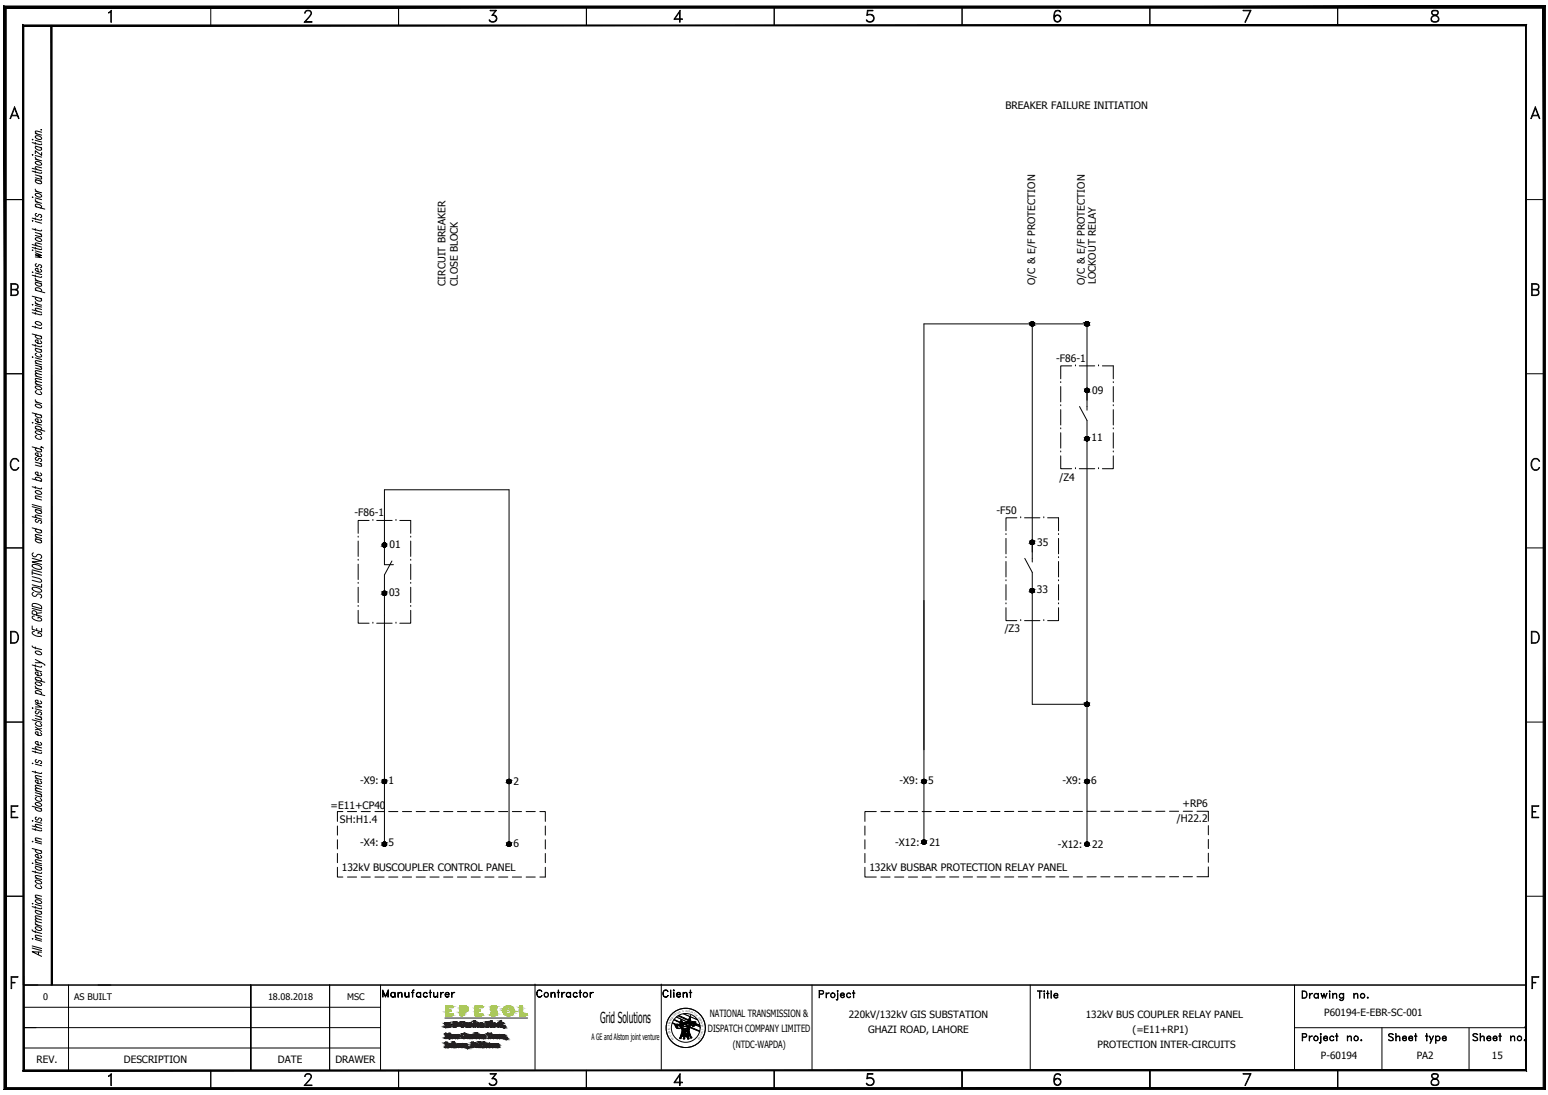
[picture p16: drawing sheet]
<svg xmlns="http://www.w3.org/2000/svg" width="420mm" height="297mm" viewBox="0 0 420 297" stroke-linecap="round" stroke-linejoin="round" font-family="sans-serif">
<defs><g id="words">
<g font-size="4.9">
<text x="103" y="271.6">Manufacturer</text>
<text x="144.6" y="271.6">Contractor</text>
</g>
<text font-size="4.1" x="162.9" y="277.4">Grid Solutions</text>
<g font-size="2.8">
<text x="272.9" y="29.7">BREAKER FAILURE INITIATION</text>
<text x="120.9" y="77.5" transform="rotate(-90 120.9 77.5)">CIRCUIT BREAKER</text>
<text x="124.3" y="77.5" transform="rotate(-90 124.3 77.5)">CLOSE BLOCK</text>
<text x="281" y="77.3" transform="rotate(-90 281 77.3)">O/C &amp; E/F PROTECTION</text>
<text x="294.5" y="77.3" transform="rotate(-90 294.5 77.3)">O/C &amp; E/F PROTECTION</text>
<text x="297.5" y="77.1" transform="rotate(-90 297.5 77.1)">LOCKOUT RELAY</text>
<text x="286.7" y="98.2">-F86-1</text>
<text x="296.4" y="106.8">09</text>
<text x="296.3" y="119.7">11</text>
<text x="287.6" y="130.4">/Z4</text>
<text x="96.2" y="140.1">-F86-1</text>
<text x="270.4" y="139.4">-F50</text>
<text x="105.7" y="148.8">01</text>
<text x="281.5" y="148.1">35</text>
<text x="105.6" y="161.6">03</text>
<text x="281.4" y="161">33</text>
<text x="272.7" y="171.6">/Z3</text>
<text x="97.7" y="212.7">-X9:</text>
<text x="105.5" y="212.7">1</text>
<text x="139.4" y="212.9">2</text>
<text x="244.2" y="212.7">-X9:</text>
<text x="251.9" y="212.7">5</text>
<text x="288.4" y="212.7">-X9:</text>
<text x="296.2" y="212.7">6</text>
<text x="89.7" y="219.4">=E11+CP40</text>
<text x="321" y="218.8">+RP6</text>
<text x="92.3" y="223.2">SH:H1.4</text>
<text x="319.4" y="223">/H22.2</text>
<text x="97.7" y="229.5">-X4:</text>
<text x="105.5" y="229.5">5</text>
<text x="139.4" y="229.6">6</text>
<text x="243" y="229.4">-X12:</text>
<text x="252.2" y="229.4">21</text>
<text x="287.2" y="229.9">-X12:</text>
<text x="296.4" y="229.9">22</text>
<text x="92.8" y="236.3">132kV BUSCOUPLER CONTROL PANEL</text>
<text x="236" y="236.3">132kV BUSBAR PROTECTION RELAY PANEL</text>
</g>
<g font-size="2.7">
<text x="192.7" y="275.8">NATIONAL TRANSMISSION &amp;</text>
<text x="359.4" y="275.5">P60194-E-EBR-SC-001</text>
<text x="192.2" y="280">DISPATCH COMPANY LIMITED</text>
<text x="230.4" y="276">220kV/132kV GIS SUBSTATION</text>
<text x="235.6" y="280.2">GHAZI ROAD, LAHORE</text>
<text x="294.7" y="276">132kV BUS COUPLER RELAY PANEL</text>
<text x="307.4" y="280.2">(=E11+RP1)</text>
<text x="198.9" y="284.2">(NTDC-WAPDA)</text>
<text x="297.9" y="284.4">PROTECTION INTER-CIRCUITS</text>
<text x="358.5" y="287.1">P-60194</text>
<text x="384.5" y="287.1">PA2</text>
<text x="404.9" y="287.1">15</text>
<text x="9.9" y="288.4">REV.</text>
<text x="33.6" y="288.4">DESCRIPTION</text>
<text x="75.4" y="288.4">DATE</text>
<text x="91" y="288.4">DRAWER</text>
</g>
<g font-size="2.5">
<text x="11.7" y="271.4">0</text>
<text x="20.1" y="271.4">AS BUILT</text>
<text x="72.7" y="271.4">18.08.2018</text>
<text x="94.2" y="271.4">MSC</text>
</g>
<text font-size="2.4" x="160.5" y="282.2">A GE and Alstom joint venture</text>
<g font-size=".7">
<text x="182.9" y="275.9" transform="rotate(-37 182.9 275.9)">I</text>
<text x="183.1" y="275.7" transform="rotate(-42 183.1 275.7)">S</text>
<text x="183.5" y="275.4" transform="rotate(-35 183.5 275.4)">S</text>
<text x="183.9" y="275.1" transform="rotate(-37 183.9 275.1)">I</text>
<text x="184.1" y="275" transform="rotate(-25 184.1 275)">O</text>
<text x="184.5" y="274.8" transform="rotate(-21 184.5 274.8)">N</text>
<text x="185.3" y="274.6" transform="rotate(-9 185.3 274.6)">&amp;</text>
<text x="186.2" y="274.5" transform="rotate(4 186.2 274.5)">D</text>
<text x="186.6" y="274.5" transform="rotate(9 186.6 274.5)">E</text>
<text x="187" y="274.6" transform="rotate(14 187 274.6)">S</text>
<text x="187.4" y="274.7" transform="rotate(20 187.4 274.7)">P</text>
<text x="187.8" y="274.8" transform="rotate(23 187.8 274.8)">A</text>
<text x="188.2" y="275" transform="rotate(29 188.2 275)">T</text>
<text x="188.5" y="275.3" transform="rotate(36 188.5 275.3)">C</text>
<text x="188.9" y="275.5" transform="rotate(42 188.9 275.5)">H</text>
<text x="181.8" y="279.1" transform="rotate(-90 181.8 279.1)">L</text>
<text x="181.8" y="279.5" transform="rotate(-94 181.8 279.5)">A</text>
<text x="181.8" y="278.3" transform="rotate(-80 181.8 278.3)">T</text>
<text x="181.9" y="277.9" transform="rotate(-76 181.9 277.9)">R</text>
<text x="181.9" y="279.9" transform="rotate(-103 181.9 279.9)">N</text>
<text x="182" y="277.5" transform="rotate(-70 182 277.5)">A</text>
<text x="182" y="280.4" transform="rotate(-106 182 280.4)">O</text>
<text x="182.2" y="277.1" transform="rotate(-67 182.2 277.1)">N</text>
<text x="182.4" y="276.7" transform="rotate(-61 182.4 276.7)">S</text>
<text x="182.4" y="281.1" transform="rotate(-117 182.4 281.1)">TI</text>
<text x="182.6" y="276.4" transform="rotate(-53 182.6 276.4)">M</text>
<text x="182.7" y="281.5" transform="rotate(-125 182.7 281.5)">A</text>
<text x="182.9" y="281.7" transform="rotate(-132 182.9 281.7)">N</text>
<text x="189.5" y="276.1" transform="rotate(54 189.5 276.1)">C</text>
<text x="189.6" y="281.5" transform="rotate(129 189.6 281.5)">D</text>
<text x="189.7" y="276.4" transform="rotate(56 189.7 276.4)">O</text>
<text x="189.8" y="281.2" transform="rotate(125 189.8 281.2)">E</text>
<text x="189.9" y="276.8" transform="rotate(62 189.9 276.8)">M</text>
<text x="190" y="280.8" transform="rotate(121 190 280.8)">T</text>
<text x="190.1" y="280.5" transform="rotate(117 190.1 280.5)">I</text>
<text x="190.1" y="277.2" transform="rotate(70 190.1 277.2)">PA</text>
<text x="190.3" y="280" transform="rotate(108 190.3 280)">M</text>
<text x="190.4" y="278" transform="rotate(77 190.4 278)">N</text>
<text x="190.4" y="279.7" transform="rotate(101 190.4 279.7)">I</text>
<text x="190.4" y="278.3" transform="rotate(85 190.4 278.3)">Y</text>
<text x="190.5" y="279.2" transform="rotate(96 190.5 279.2)">L</text>
</g>
</g></defs>
<!-- layer: F2 -->
<g fill="none" stroke="#000" stroke-width=".27">
<path d="M280.2 87.9v64.6M290.9 99.3h-3v3.5M291.9 99.3h.1M292.9 99.3h4.2M298.2 99.3h.1M299.2 99.3h3v3.5M287.9 116.3h.1M287.9 110.1h.1M287.9 103.8h.1M287.9 104.9v4.1M287.9 111.1v4.2M287.9 117.4v4.2"/>
<path d="M293 110.3l2 3.7v115M295 111.3v-23.4h-44.2v140.5M302.2 103.8h.1M302.2 110.1h.1M302.2 116.3h.1M302.2 104.9v4.1M302.2 111.1v4.2M302.2 117.4v4.2M287.9 123.7v3.4h3M287.9 122.6h.1M291.9 127.1h.1M292.9 127.1h4.2"/>
<path d="M298.2 127.1h.1M302.2 122.6h.1M302.2 123.7v3.4h-3M97.2 158.2h.1M97.2 152h.1M97.2 145.7h.1M97.2 146.8v4.1M97.2 153v4.2M97.2 159.3v4.2M100.2 141.2h-3v3.5M101.2 141.2h.1M102.2 141.2h4.2"/>
<path d="M106.4 152.2l-2.1 3.8v72.4M106.8 153.2h-2.5v-20.3h33.9v95.5M107.5 141.2h.1M108.5 141.2h3v3.5M111.5 145.7h.1M111.5 152h.1M111.5 158.2h.1M111.5 146.8v4.1M111.5 153v4.2M111.5 159.3v4.2M273 157.5h.1M273 151.3h.1"/>
<path d="M273 145h.1M273 146.1v4.1M273 152.3v4.2M273 158.6v4.2M276 140.5h-3v3.5M277 140.5h.1M278.1 140.5h4.2M278.1 151.5l2.1 3.8v35.8h14.8M283.3 140.5h.1M284.3 140.5h3v3.5M287.3 145h.1M287.3 151.3h.1"/>
<path d="M287.3 157.5h.1M287.3 146.1v4.1M287.3 152.3v4.2M287.3 158.6v4.2M97.2 165.6v3.5h3M97.2 164.5h.1M101.2 169.1h.1M102.2 169.1h4.2M107.5 169.1h.1M111.5 164.5h.1M111.5 165.6v3.5h-3M273 164.8v3.6h3"/>
<path d="M273 163.8h.1M277 168.4h.1M278.1 168.4h4.2M283.3 168.4h.1M287.3 163.8h.1M287.3 164.8v3.6h-3M91.6 235.3v2.6h1.5M91.6 224.1v2.4M91.6 227.8v2.5M91.6 231.5v2.5M93.1 220.2h-1.5v2.6M94.3 237.9h2.5"/>
<path d="M94.3 220.2h2.5M98 237.9h2.5M98 220.2h2.5M101.8 237.9h2.5M101.8 220.2h2.5M105.5 237.9h2.5M105.5 220.2h2.5M109.2 237.9h2.5M109.2 220.2h2.5M113 237.9h2.4M113 220.2h2.4M116.7 237.9h2.5"/>
<path d="M116.7 220.2h2.5M120.4 237.9h2.5M120.4 220.2h2.5M124.2 237.9h2.4M124.2 220.2h2.4M127.9 237.9h2.5M127.9 220.2h2.5M131.6 237.9h2.5M131.6 220.2h2.5M135.3 237.9h2.5M135.3 220.2h2.5M139.1 237.9h2.5"/>
<path d="M139.1 220.2h2.5M142.8 237.9h2.5M142.8 220.2h2.5M146.5 220.2h1.5v2.6M148 235.3v2.6h-1.5M148 224.1v2.4M148 227.8v2.5M148 231.5v2.5M234.8 235.3v2.6h3M234.8 224.1v2.4M234.8 227.8v2.5M234.8 231.5v2.5"/>
<path d="M237.8 220.2h-3v2.6M239.1 237.9h2.5M239.1 220.2h2.5M242.8 237.9h2.5M242.8 220.2h2.5M246.6 237.9h2.4M246.6 220.2h2.4M250.3 237.9h2.5M250.3 220.2h2.5M254 220.1h2.5M256.5 237.9h-2.5M257.7 237.9h2.5"/>
<path d="M257.7 220.1h2.5M261.5 237.9h2.5M261.5 220.1h2.5M265.2 237.9h2.5M265.2 220.1h2.5M268.9 237.9h2.5M268.9 220.1h2.5M272.7 237.9h2.5M275.2 220.1h-2.5M276.4 237.9h2.5M276.4 220.1h2.5M280.1 237.9h2.5"/>
<path d="M280.1 220.1h2.5M283.9 237.9h2.4M283.9 220.1h2.4M287.6 237.9h2.5M287.6 220.1h2.5M291.3 237.9h2.5M291.3 220.1h2.5M295 220.1h2.5M297.5 237.8l-2.5 .1M298.8 220.1h2.5M298.8 237.8h2.5M302.5 220.1h2.5"/>
<path d="M302.5 237.8h2.5M306.2 220.1h2.5M306.2 237.8h2.5M310 220.1h2.5M310 237.8h2.5M313.7 237.8h2.5M316.2 220.1h-2.5M317.4 237.8h2.5M317.4 220.1h2.5M321.2 237.8h2.5M321.2 220.1h2.5M324.9 220.1h3.1v2.6"/>
<path d="M328 235.2v2.6h-3.1M328 224v2.5M328 227.7v2.5M328 231.4v2.5M145.2 267v23.1M179.5 267v23.1"/>
</g>
<!-- layer: 0 -->
<path d="M13.9 6.9v260.3h.2zM13.9 6.9h.2v260.3z" fill="#000" stroke="#000" stroke-width=".27"/>
<!-- layer: 4 -->
<g fill="none" stroke="#000" stroke-width=".27">
<path d="M29.5 3.4l.7-.6v3.2h-.1v-2.9l-.6 .5zM57.2 1.9v5M82.7 5.9h2v.1h-2.1l1.3-1.5a1 1 0 0 0 .4-1.4l-1-.2-.6 .7 .3-.7 .9-.1a.79 .79 0 0 1 .5 1.2l-1.7 2M108.2 1.9v5M132.9 5.6l.4 .3M133.7 4a1.08 1.08 0 0 1 1.1 .9 1.08 1.08 0 0 1-.8 1.3 1.08 1.08 0 0 1-1.3-.8h.2a1.04 1.04 0 0 0 1.8-.2M134.1 4.2a.94 .94 0 0 1 .5 1.4l-.5 .3M134.6 2.9h-1.6v-.1h1.7l-1 1.4M134.6 2.8l-1.1 1.4 .9 .1 .3 .5M159.2 1.9v5M183.1 5.1h2.1v.1h-2.3l1.7-2.4v3.2h-.2v-2.7l-1.3 1.9M210.1 1.9v5"/>
<path d="M235.3 5.6l.4 .3M236.5 4a.99 .99 0 0 1 .6 .9 .99 .99 0 0 1-.6 1M237.1 4.6a1.34 1.34 0 0 0-1.8-.4l.1-1.4h1.6v.1h-1.4l-.2 1.1a1.14 1.14 0 0 1 1.7 .3 1.14 1.14 0 0 1-.4 1.6 1.14 1.14 0 0 1-1.6-.5h.2a1.06 1.06 0 0 0 1.8-.2M261.1 1.9v5M286.2 5.2a.92 .92 0 0 0 1.3 .5l.4-.5M286.2 4.8l.3-.5 .4-.1 .6 .1 .4 .5M286.5 3.1l.4-.2 .8 .2M286.6 2.9a2.93 2.93 0 0 0-.3 2.7l.5 .3M286.8 4.2l-.5 .3-.1 .5M287.2 4.2a.94 .94 0 0 1 .5 1.4l-.5 .3M287.5 2.9l.4 .4a.92 .92 0 0 0-.9-.5 .92 .92 0 0 0-.8 .6 2.37 2.37 0 0 0 .3 2.5 1 1 0 0 0 1.3-.3 1 1 0 0 0-.2-1.4 1 1 0 0 0-1.4 .3M312.1 1.9v5"/>
<path d="M339.4 2.8l-1.5 3.2 1.7-3.2h-2.2v.1h2M363.1 1.9v5M388.5 5.6l.5 .3M388.7 2.9a.77 .77 0 0 0 .5 1.3 1.16 1.16 0 0 1 1.2 .8v.4a1.11 1.11 0 0 1-1.9 0 .85 .85 0 0 1 .7-1.1 1.16 1.16 0 0 0 1.2-.7v-.3a1.22 1.22 0 0 0-1.7-.4zM388.7 3.1l.5-.2 1 .2M388.9 2.9a.64 .64 0 0 0 .3 1.1 1.13 1.13 0 0 1 1.2 .6 1.13 1.13 0 0 1-.2 1.3 1.28 1.28 0 0 1-1.8-.5 1.6 1.6 0 0 1 1.7-1.5l.1-.3-.1-.7M390.4 5.6l-.5 .3M3 31.4h1.9M3.2 31.3h1.5M4 29l1.2 3.2-1.2-2.8-1.3 2.8zM415.8 31.4h1.9M416 31.3h1.5"/>
<path d="M416.7 29l1.2 3.2-1.2-2.8-1.2 2.8zM1.4 54.1h5M414.2 54.1h4.9M3.1 78.5l1.5-.2 .2-.3-.2-.7-1.5-.2v2.9l1.5-.1 .2-.3-.2-.8-1.5-.2M4.2 78.5a.85 .85 0 0 1 .8 .8 .85 .85 0 0 1-.8 .9h-1.3v-3.3h1.3a.85 .85 0 0 1 .8 .9 .85 .85 0 0 1-.8 .8M415.9 78.5l1.5-.2 .2-.3-.2-.7-1.5-.2v2.9l1.5-.1 .2-.3-.2-.8-1.5-.2M417 78.5a.85 .85 0 0 1 .7 .8 .85 .85 0 0 1-.7 .9h-1.3v-3.3h1.3a.85 .85 0 0 1 .7 .9 .85 .85 0 0 1-.7 .8M6.4 95.9v194.5M1.4 101.4h5M414.2 101.4h4.9M3.4 124.5a1.11 1.11 0 0 1 1.7 .6 1.14 1.14 0 0 0-1.3-.6 1.14 1.14 0 0 0-.9 1.1 1.4 1.4 0 0 0 1.4 1.8l.8-.6a1.19 1.19 0 0 1-1.4 .8 1.19 1.19 0 0 1-.9-1.3 1.92 1.92 0 0 1 .6-1.8zM415.9 124.8a1.12 1.12 0 0 1 1.1-.5 1.12 1.12 0 0 1 .9 .8l-.8-.6a1.54 1.54 0 0 0-1.5 1.1 1.54 1.54 0 0 0 .6 1.7 1.04 1.04 0 0 0 1.4-.2l.3-.3a1.2 1.2 0 0 1-1.4 .8 1.2 1.2 0 0 1-.9-1.3v-.7z"/>
<path d="M1.4 148.6h5M414.2 148.6h4.9M2.9 171.3h1.1a1.73 1.73 0 0 1 1.1 1.6 1.73 1.73 0 0 1-1.1 1.6h-1.1zM3 171.4a1.59 1.59 0 0 1 1.8 .9 1.59 1.59 0 0 1-.4 1.9l-1.4 .1zM415.6 171.3h1.1a1.73 1.73 0 0 1 1.1 1.6 1.73 1.73 0 0 1-1.1 1.6h-1.1zM415.8 171.4a1.59 1.59 0 0 1 1.8 .9 1.59 1.59 0 0 1-.4 1.9l-1.4 .1zM1.4 195.9h5M414.2 195.9h4.9M3 218.6h1.9v.1h-1.7v3h1.7v.1h-1.9zM415.8 218.6h1.9v.1h-1.7v3h1.7v.1h-1.9zM3.2 220.1h.9v.2h-.9M416 220.1h.9v.2h-.9"/>
<path d="M1.4 243.1h5M414.2 243.1h4.9M3 264.9h1.9v.2h-1.7v3.1h-.2zM3.2 266.5h.9v.1h-.9M6.4 267.2h3.9M26.6 267.2h387.6M351.4 278.8h62.5M413.9 278.8h.1M414.2 267.2v23.2M415.8 264.9h1.9v.2h-1.7v3.1h-.2zM416 266.5h.9v.1h-.9M29.5 291.9l.7-.7v3.3h-.1v-3l-.6 .5z"/>
<path d="M57.2 290.4v4.9M82.7 294.3h2v.2h-2.1l1.3-1.6a1 1 0 0 0 .4-1.4l-1-.1-.6 .6 .3-.6 .9-.2a.81 .81 0 0 1 .5 1.3l-1.7 2M108.2 290.4v4.9M132.9 294l.4 .3M133.7 292.5a1.03 1.03 0 0 1 1.2 1.1 1.03 1.03 0 0 1-1.4 .9l-.5-.2-.3-.4h.2a1.03 1.03 0 0 0 1 .5 1.03 1.03 0 0 0 .8-.7M134.1 292.6a.92 .92 0 0 1 .5 1.4l-.5 .3M134.6 291.4h-1.6v-.2h1.7l-1 1.4M134.6 291.2l-1.1 1.4 .9 .2 .3 .4M159.2 290.4v4.9M183.1 293.5h2.1v.2h-2.3l1.7-2.5v3.3h-.2v-2.8l-1.3 2M210.1 290.4v4.9M235.3 294l.4 .3"/>
<path d="M236.5 292.5a.99 .99 0 0 1 .6 .9 .99 .99 0 0 1-.6 .9M237.1 293.1a1.34 1.34 0 0 0-1.8-.5l.1-1.4h1.6v.2h-1.4l-.2 1.1a1.14 1.14 0 0 1 1.7 .2 1.14 1.14 0 0 1-.4 1.7 1.14 1.14 0 0 1-1.6-.5 1.19 1.19 0 0 0 2-.2M261.1 290.4v4.9M286.2 293.7a.92 .92 0 0 0 1.3 .5l.4-.5M286.2 293.2a.92 .92 0 0 1 1.3-.4l.4 .4M286.5 291.5l.4-.1 .8 .1M286.6 291.4a2.9 2.9 0 0 0-.3 2.6l.5 .3M286.8 292.6l-.5 .3-.1 .5M287.2 292.6a.92 .92 0 0 1 .5 1.4l-.5 .3M287.5 291.4l.4 .3a.94 .94 0 0 0-1.4-.3 2.57 2.57 0 0 0 0 2.9 1.01 1.01 0 0 0 1.3-.3 1.01 1.01 0 0 0-.2-1.4 1.01 1.01 0 0 0-1.4 .3M312.1 290.4v4.9M339.4 291.2l-1.5 3.3 1.7-3.3h-2.2v.2h2"/>
<path d="M363.1 290.4v4.9M388.5 294l.5 .3M388.7 291.4a.77 .77 0 0 0 .5 1.2 1.13 1.13 0 0 1 1.2 .8v.5a1.09 1.09 0 0 1-1.9 0 .88 .88 0 0 1 .7-1.1 1.13 1.13 0 0 0 1.2-.8v-.3a1.19 1.19 0 0 0-1.7-.3zM388.7 291.5l.5-.1 1 .1M388.9 291.4a.64 .64 0 0 0 .3 1.1 1.13 1.13 0 0 1 1.2 .5 1.13 1.13 0 0 1-.2 1.3 1.31 1.31 0 0 1-1.8-.4 1.23 1.23 0 0 1 1.4-1.4 .66 .66 0 0 0 .3-1.1M390.4 294l-.5 .3"/>
</g>
<!-- layer: DISP3 -->
<g fill="none" stroke="#000" stroke-width=".27">
<path d="M6.3 6.9v260.3M6.4 267.2h407.8v11.6M6.4 273.2h96.9M6.4 278.8h96.9M18.6 267.2v23.1M68.1 267.2v23.1M89.5 267.2v23.1M103.3 267.2v23.1M220.4 267.2v23.2M279.6 267.2v23.2M351.4 267.2v23.2M375.1 278.8v11.6"/>
<path d="M398.7 278.9v11.5M6.4 284.3h96.9"/>
</g>
<!-- layer: 4 -->
<g fill="#000" stroke="#000" stroke-width=".27">
<path d="M414.3 6.8l-.2 .2 .2 283.5zM414.1 7l.2 283.5-.2-.3zM6.2 290.5h408.1l-.2-.3zM6.5 290.2h407.6l-407.9 .3zM6.2 6.8v283.7l.3-.3zM6.2 6.8l.3 .2v283.2zM6.2 6.8l.3 .2 407.8-.2zM6.5 7l407.8-.2-.2 .2z"/>
<path d="M418.8 2.2l.7 293.4v-294zM418.8 2.2l.7 293.4-.7-.6zM1.1 295.6h418.4l-.7-.6zM1.1 295.6l.6-.6h417.1zM1.1 1.6v294l.6-.6zM1.1 1.6l.6 .6v292.8zM1.1 1.6l.6 .6 417.8-.6zM1.7 2.2l417.8-.6-.7 .6z"/>
</g>
<!-- layer: Alstom REF$0$52 -->
<g fill="none" stroke="#000" stroke-width=".27">
<path d="M8.7 38.7l2.1 .5 .4 .1 .1-.3M8.7 37.8l.3 .1zM9.6 37a1.18 1.18 0 0 1 1.7 .7 1.16 1.16 0 0 1-1.7-.7zM9.6 38.6v.5M9.6 39.6l1.7 .5M9.6 38.1l1.7 .4M9.6 36.2l1.7 .5M10 39.7l-.4 .2a1.19 1.19 0 0 0 1.7 .7l-.4-.6M11.2 35.1l.1 .1h-.2M11.3 35.9l-1.6-.4-.1 .4 .5 .4M8.7 59.9h.3zM8.7 59.2l2.1 .5h.4l.1-.2"/>
<path d="M8.7 53.5h.3zM8.7 46.4l2.1 .6h.4l.1-.2M8.7 42h.3zM8.7 45.7l2.6 .6M9.6 54.1l.1 .4 .6 .4M9.6 52.6a1.15 1.15 0 0 1 1.7 .7 1.16 1.16 0 0 1-1.7-.7zM9.6 51.3l.1 .4 .6 .3M9.6 44a1.15 1.15 0 0 1 1.7 .6 1.16 1.16 0 0 1-1.7-.6zM9.6 42.6l.1 .4 .6 .4M9.6 46.4v.5M9.6 59.1v.5M9.6 56l2.6 .7"/>
<path d="M9.6 54.7l1.7 .5M9.6 53.7l1.7 .5M9.6 51.9l1.7 .4M9.6 48.7l1.7 .5M9.6 47.4l1.7 .5M9.6 43.2l1.7 .4M9.6 42.2l1.7 .4M10 57.9l-.4 .2a.49 .49 0 0 0 .6 .6l.4-.5h.3a.48 .48 0 0 1 .3 .8h-.3M10 56.1l-.4-.6a1.18 1.18 0 0 1 1.7 .7l-.4 .2M10 48.8l-.4 .2a1.19 1.19 0 0 0 1.7 .7l-.4-.6M10.8 47.8l.5 .5-.1 .3-1.6-.4M11.3 45.6l-1.6-.4-.1 .3 .5 .5"/>
<path d="M11.3 41.4v.7l-1.7-1.2v.8M8.7 74.7l2.1 .5h.4l.1-.2M8.7 73.8l.3 .1zM8.7 67.8l.3 .1zM8.7 67.1l2.1 .6h.4l.1-.2M8.7 62.1l2.1 .5 .4 .1 .1-.3M8.7 66.3l2.6 .7M9.6 75.5l.1 .3 .6 .4M9.6 68.6l1.7 .7-1.7-.2 1.7 .8-1.7-.2M9.6 64.6a1.18 1.18 0 0 1 1.7 .7 1.19 1.19 0 0 1-1.7-.7zM9.6 62v.5M9.6 67.1v.5"/>
<path d="M9.6 74.6v.5M9.6 78.7l2.6 .7M9.6 76.5l1.7 .5M9.6 76l1.7 .5M9.6 74l1.7 .5M9.6 68.1l1.7 .4M9.6 63.1l1.7 .4M9.6 60.1l1.7 .5M10 78.8l-.4-.6a1.15 1.15 0 0 1 1.7 .7l-.4 .2M10 76.6l-.4 .2a1.16 1.16 0 0 0 1.7 .7l-.4-.6M10 71.6l-.4 .2a.49 .49 0 0 0 .6 .5l.4-.5h.3l.4 .4-.1 .4h-.3M10.8 63.4l.5 .5-.1 .3-1.6-.3"/>
<path d="M10.9 73l.4 .6a1.19 1.19 0 0 1-1.7-.6l.7-.1v.8M11.3 66.3l-1.6-.4-.1 .3 .5 .5M8.7 96.8l.3 .1zM8.7 93.5l2.1 .6h.4l.1-.3M8.7 88.5l2.1 .6h.4l.1-.2M8.7 84.8l2.1 .6h.4l.1-.2M8.7 82.6l.3 .1zM8.7 90.6l2.6 .7M8.7 84l2.6 .7M8.7 80.3l2.6 .7M9.6 87.4a1.18 1.18 0 0 1 1.7 .7 1.19 1.19 0 0 1-1.7-.7zM9.6 81.8l.1 .4 .6 .4"/>
<path d="M9.6 84.8v.5M9.6 88.5v.5M9.6 93.5v.4M9.6 99.1l1.7 .4M9.6 98.5l1.7 .5M9.6 97.1l1.7 .4M9.6 94.4l1.7 .5M9.6 82.8l1.7 .5M9.6 82.4l1.7 .4M10 95.8l-.4 .2a1.16 1.16 0 0 0 1.7 .7l-.4-.6M10 94.5l-.4 .2a1.19 1.19 0 0 0 1.7 .7l-.4-.6M10 90.9l-.4 .2a1.19 1.19 0 0 0 1.7 .7l-.4-.6"/>
<path d="M10 80.7l-.4 .2a1.19 1.19 0 0 0 1.7 .6l-.4-.6M10.8 99.4l.5 .5-.1 .3-1.6-.4M10.9 92.5l.4 .5a1.19 1.19 0 0 1-1.7-.6l.7-.1v.8M11.3 98.2l-1.6-.4-.1 .3 .5 .5M11.3 83.9l-1.6-.3-.1 .3 .5 .5M8.7 114.6l.3 .1zM8.7 112l2.6 .7M9.6 117.1a1.18 1.18 0 0 1 1.7 .6 1.19 1.19 0 0 1-1.7-.6zM9.6 109.8a1.18 1.18 0 0 1 1.7 .7 1.19 1.19 0 0 1-1.7-.7zM9.6 108.4l.1 .4 .6 .4M9.6 104.9a1.15 1.15 0 0 1 1.7 .7 1.16 1.16 0 0 1-1.7-.7zM9.6 116.3l2.6 .7"/>
<path d="M9.6 114.9l1.7 .4M9.6 109l1.7 .5M9.6 104.1l1.7 .5M9.6 102l1.7 .4M10 118.2l-.4 .1a1.16 1.16 0 0 0 1.7 .7l-.4-.6M10 116.4l-.4-.6a1.18 1.18 0 0 1 1.7 .6l-.4 .2M10 112.3l-.4 .2a1.19 1.19 0 0 0 1.7 .7l-.4-.6M10 106l-.4 .2a1.19 1.19 0 0 0 1.7 .6l-.4-.5M10.9 113.9l.4 .5a1.16 1.16 0 0 1-1.7-.6l.7-.1v.9M11.3 103.8l-1.6-.4-.1 .4 .5 .4M11.3 103l-1.6-.3-.1 .3 .5 .5M11.3 101.7l-1.6-.4-.1 .3 .5 .5"/>
<path d="M11.3 100.9l-1.6-.4-.1 .3 .5 .5M8.7 132l2.1 .6h.4l.1-.2M8.7 137.4l2.6 .7M8.7 136.9l2.6 .7M8.7 129.9l2.6 .7M8.7 121.2l2.6 .7M9.6 133.3a1.15 1.15 0 0 1 1.7 .6 1.19 1.19 0 0 1-1.7-.6zM9.6 132v.5M9.6 138.2l1.7 .4M9.6 135.2l1.7 .4M9.6 125.4l1.7 .4M10 138.3l-.4 .2a1.19 1.19 0 0 0 1.7 .6l-.4-.6"/>
<path d="M10 130.2l-.4-.6a1.15 1.15 0 0 1 1.7 .7l-.4 .2M10 124.1l-.4 .2 .1 .5 .5 .1 .4-.5h.3l.4 .4-.1 .4h-.3M10 121.6l-.4 .2a1.16 1.16 0 0 0 1.7 .6l-.4-.6M10.8 125.7l.5 .5-.1 .3-1.6-.3M10.9 128.3l.4 .6a1.16 1.16 0 0 1-1.7-.7l.7-.1v.9M10.9 123.1l.4 .6a1.19 1.19 0 0 1-1.7-.7l.7-.1v.9M11.2 121.2l.6 .4M11.3 134.9l-1.6-.4-.1 .3 .5 .5M8.7 156.4l1.9 .5a.77 .77 0 0 1 .7 .8l-.4 .2-2.2-.5M8.7 153.3a1.94 1.94 0 0 1 2.6 1 2.15 2.15 0 0 1-2.6-.7zM8.7 151.4l2.6 .7-2.6 .3 2.6 .7M8.7 155.4l2.6 .6"/>
<path d="M8.7 154.9v1M8.7 154.6l2.6 .7M8.7 143.2l2.6 .7M8.7 140.1l2.6 .7M8.9 159.4a2.57 2.57 0 0 1 2.4 .8v.3a1.94 1.94 0 0 1-2.6-1zM9.1 150a.59 .59 0 0 0-.2 .9 .59 .59 0 0 0 .9 0 .75 .75 0 0 1 .9-.5 .75 .75 0 0 1 .6 .8l-.4 .3M9.6 146.1l1.7 .5M9.6 145.6l1.7 .5M10 146.2l-.4 .2a1.19 1.19 0 0 0 1.7 .7l-.4-.6M10 143.5l-.4 .2a1.16 1.16 0 0 0 1.7 .7l-.4-.6M10 140.9l-.4 .2a.49 .49 0 0 0 .6 .6l.4-.6 .3 .1a.48 .48 0 0 1 .3 .7h-.3M11.3 158.5v.8l-2.6-.7"/>
<path d="M11.3 145.3l-1.6-.4-.1 .4 .5 .5M11.3 140.1l-1.6-.4-.1 .3 .5 .5M8.7 175.2l.5 .5 2.1 .5M8.7 169.8v.9l2.6 .7v-.9M8.7 165l2.6 .7M8.9 163.8a2.32 2.32 0 0 1 2.4 .9v.4l-2.6-.6zM9.1 160.7a.59 .59 0 0 0-.2 .9 .59 .59 0 0 0 .9 0 .72 .72 0 0 1 1-.4 .72 .72 0 0 1 .4 .9l-.3 .1M9.3 171.3l-.6 .2a1.93 1.93 0 0 0 2.5 1.1l.1-.4-.4-.4-.6-.2v.3M9.3 167.1l-.6 .2a1.93 1.93 0 0 0 2.5 1.1v-.6l-.9-.4v.3M9.6 178.9l1.7 .9h-1.7M9.6 176.8a1.15 1.15 0 0 1 1.7 .6 1.16 1.16 0 0 1-1.7-.6zM9.6 175.5v.5"/>
<path d="M10 166.9l-.2-.9-.3-.3h-.6l-.2 .8 2.6 .7M10 170.5v.5M11.3 179.8l.9 .5v.2M11.3 166.2l-1.3 .1M8.7 192l.3 .1zM8.7 180.4l2.1 .6h.4l.1-.3M8.7 195.2l2.6 .7M9.6 190.9l1.7 .9h-1.7M9.6 186.1l.1 .4 .6 .4M9.6 185.2a1.18 1.18 0 0 1 1.7 .6 1.19 1.19 0 0 1-1.7-.6zM9.6 181.2l.1 .4 .6 .3M9.6 180.3v.5"/>
<path d="M9.6 197.2l1.7 1.2M9.6 194.1l1.7 .5M9.6 192.3l1.7 .4M9.6 188l2.6 .7M9.6 186.7l1.7 .4M9.6 184.4l2.6 .7M9.6 181.8l1.7 .4M10 196l-.4 .2a1.19 1.19 0 0 0 1.7 .7l-.4-.6M10 192.9l-.4 .2a.49 .49 0 0 0 .6 .6l.4-.6h.3l.4 .4-.1 .4h-.3M10 188.1l-.4-.6a1.18 1.18 0 0 1 1.7 .7l-.4 .2M10 184.5l-.4-.6a1.15 1.15 0 0 1 1.7 .7l-.4 .1M10.8 194.5l.5 .4-.1 .4-1.6-.4"/>
<path d="M10.9 198.8l.4 .5a1.19 1.19 0 0 1-1.7-.6l.7-.1v.8M10.9 190.1l.4 .7a1.19 1.19 0 0 1-1.7-.7l.7-.1v.8M10.9 182.5l.4 .6a1.16 1.16 0 0 1-1.7-.6l.7-.1v.8M11.3 197.6l-1.7 .4M8.7 209.3l2.1 .5h.4l.1-.2M8.7 207.1h.3zM8.7 203.8l2.1 .5 .4 .1 .1-.3M8.7 218.7l2.6 .7M8.7 203l2.6 .7M9.6 217.9a1.18 1.18 0 0 1 1.7 .6 1.19 1.19 0 0 1-1.7-.6zM9.6 203.7v.5M9.6 209.2v.5"/>
<path d="M9.6 215l1.7 .5M9.6 214.5l1.7 .4M9.6 211.1l1.7 .4M9.6 207.3l1.7 .4M10 219l-.4 .2a1.19 1.19 0 0 0 1.7 .7l-.4-.6M10 216.3l-.4 .2a1.16 1.16 0 0 0 1.7 .7l-.4-.6M10 206.1l-.4 .2a.51 .51 0 0 0 .6 .6l.4-.6 .3 .1 .4 .3-.1 .4h-.3M10.8 215.3l.5 .5-.1 .4-1.6-.4M10.9 211.8l.4 .6a1.16 1.16 0 0 1-1.7-.6l.7-.1v.8M10.9 201.4l.4 .6a1.16 1.16 0 0 1-1.7-.7l.7-.1v.9M11.3 214.1l-1.6-.3-.1 .3 .5 .5M11.3 213.4l-1.6-.4-.1 .3 .5 .5"/>
<path d="M11.3 210.7l-1.6-.3-.1 .3 .5 .5M11.3 202.9l-1.6-.4-.1 .4 .5 .4M8.7 236.3l2.1 .6h.4l.1-.2M8.7 234.1l.3 .1zM8.7 228.2l.3 .1zM8.7 224.8l2.1 .6h.4l.1-.3M8.7 222.6l.3 .1zM8.7 230.2l2.6 .6M8.7 224l2.6 .7M9.6 238.9a1.15 1.15 0 0 1 1.7 .7 1.16 1.16 0 0 1-1.7-.7zM9.6 224.8v.5M9.6 236.3v.5"/>
<path d="M9.6 238.1l1.7 .5M9.6 234.9l1.7 .5M9.6 234.4l1.7 .4M9.6 233.9l1.7 .4M9.6 228.5l1.7 .4M9.6 228l1.7 .4M9.6 222.8l1.7 .5M10 235l-.4 .2a1.19 1.19 0 0 0 1.7 .7l-.4-.6M10 230.5l-.4 .2a1.19 1.19 0 0 0 1.7 .7l-.4-.6M10 221.7l-.4 .1a.49 .49 0 0 0 .6 .6l.4-.5h.3a.48 .48 0 0 1 .3 .8h-.3M10.9 232l.4 .6a1.16 1.16 0 0 1-1.7-.7h.7v.8M11.3 237.8l-1.6-.3-.1 .3 .5 .5"/>
<path d="M11.3 233.6l-1.6-.4-.1 .3 .5 .5M11.3 227.6l-1.6-.3-.1 .3 .5 .5M11.3 223.9l-1.6-.3-.1 .3 .5 .5M8.7 254.6l.3 .1zM8.7 252.2l.5 .5 2.1 .5M8.7 245.9l2.1 .6h.4l.1-.2M8.7 245.1l.3 .1zM8.7 257.2l2.6 .7M8.7 256.6l2.6 .7M9.6 251.6a1.15 1.15 0 0 1 1.7 .6 1.16 1.16 0 0 1-1.7-.6zM9.6 250.2l.1 .4 .6 .4M9.6 244.3a1.15 1.15 0 0 1 1.7 .6 1.16 1.16 0 0 1-1.7-.6z"/>
<path d="M9.6 254.8l1.7 .5M9.6 254.4l1.7 .4M9.6 245.9v.5M9.6 252.5v.5M9.6 250.8l1.7 .4M9.6 249.9l1.7 .4M9.6 246.9l1.7 .5M9.6 245.3l1.7 .5M9.6 243.5l1.7 .4M10 247l-.4 .2a1.19 1.19 0 0 0 1.7 .6l-.4-.6M10 240l-.4 .2a1.19 1.19 0 0 0 1.7 .7l-.4-.6M10.4 258.3v.7"/>
<path d="M11.3 258.3l-2.6-.1 2.6 1.2M11.3 254l-1.6-.3-.1 .3 .5 .5M11.3 249.6l-1.6-.4-.1 .3 .5 .5M11.3 248.8l-1.6-.4-.1 .3 .5 .5M11.3 243.1l-1.6-.3-.1 .3 .5 .5"/>
</g>
<!-- layer: F2 -->
<g fill="#000" stroke="#000" stroke-width=".27">
<path d="M279.6 87.8h1.1zM279.6 87.9l1.1-.1z"/>
<path d="M279.6 87.9h1.1zM279.6 88l1.1-.1z"/>
<path d="M279.6 88h1.1zM279.6 88.1l1.1-.1z"/>
<path d="M279.6 87.7h1.1zM279.6 87.8h1.1z"/>
<path d="M279.6 88.1h1.1zM279.7 88.2l1-.1z"/>
<path d="M279.7 87.6h1zM279.6 87.7h1.1z"/>
<path d="M279.7 88.2h1zM279.7 88.3l1-.1z"/>
<path d="M279.7 87.5h.9zM279.7 87.6h1z"/>
<path d="M279.7 88.3h.9zM279.8 88.3h.8z"/>
<path d="M279.8 87.4h.7zM279.7 87.5h.9z"/>
<path d="M279.8 88.3h.7zM279.9 88.4l.6-.1z"/>
<path d="M279.8 87.4h.6zM279.8 87.4h.7z"/>
<path d="M279.9 88.4h.5zM280 88.4h.4z"/>
<path d="M279.9 87.4l.4-.1zM279.9 87.4h.5z"/>
<path d="M280 88.4h.3zM280.1 88.5l.2-.1z"/>
<path d="M280 87.3h.2zM280 87.3h.3z"/>
<path d="M294.5 87.8h1.1zM294.5 87.9h1.1z"/>
<path d="M294.5 87.9h1.1zM294.5 88l1.1-.1z"/>
<path d="M294.5 88h1.1zM294.5 88.1l1.1-.1z"/>
<path d="M294.5 87.8h1.1zM294.5 87.9h1.1z"/>
<path d="M294.5 87.9h1.1zM294.5 88l1.1-.1z"/>
<path d="M294.5 88h1.1zM294.5 88.1l1.1-.1z"/>
<path d="M294.5 87.7h1.1zM294.5 87.8h1.1z"/>
<path d="M294.5 88.1h1.1zM294.5 88.2l1.1-.1z"/>
<path d="M294.5 87.7h1.1zM294.5 87.8h1.1z"/>
<path d="M294.5 88.1h1.1zM294.5 88.2l1.1-.1z"/>
<path d="M294.5 87.6h1zM294.5 87.7h1.1z"/>
<path d="M294.5 88.2h1zM294.6 88.3l.9-.1z"/>
<path d="M294.5 87.6h1zM294.5 87.7h1.1z"/>
<path d="M294.5 88.2h1zM294.6 88.3l.9-.1z"/>
<path d="M294.6 87.5h.9zM294.5 87.6h1z"/>
<path d="M294.6 88.3h.9zM294.7 88.3h.8z"/>
<path d="M294.6 87.5h.9zM294.5 87.6h1z"/>
<path d="M294.6 88.3h.9zM294.7 88.3h.8z"/>
<path d="M294.7 87.4h.7zM294.6 87.5h.9z"/>
<path d="M294.7 88.3h.7zM294.8 88.4l.6-.1z"/>
<path d="M294.7 87.4h.7zM294.6 87.5h.9z"/>
<path d="M294.7 88.3h.7zM294.8 88.4l.6-.1z"/>
<path d="M294.7 87.4h.6zM294.7 87.4h.7z"/>
<path d="M294.8 88.4h.5zM294.9 88.4h.4z"/>
<path d="M294.7 87.4h.6zM294.7 87.4h.7z"/>
<path d="M294.8 88.4h.5zM294.9 88.4h.4z"/>
<path d="M294.8 87.4l.4-.1zM294.8 87.4h.5z"/>
<path d="M294.9 88.4h.3zM295 88.5l.2-.1z"/>
<path d="M294.8 87.4l.4-.1zM294.8 87.4h.5z"/>
<path d="M294.9 88.4h.3zM295 88.5l.2-.1z"/>
<path d="M294.9 87.3h.2zM294.9 87.3h.3z"/>
<path d="M294.9 87.3h.2zM294.9 87.3h.3z"/>
<path d="M295 105.3h.2zM294.9 105.3h.3z"/>
<path d="M295 118.4l.2 .1zM294.9 118.5h.3z"/>
<path d="M294.9 105.3l.4 .1zM294.8 105.4h.5z"/>
<path d="M294.9 106.5h.3zM294.9 106.5h.2z"/>
<path d="M294.9 118.5h.4zM294.8 118.5h.5z"/>
<path d="M294.9 119.6h.3zM294.9 119.6h.2z"/>
<path d="M294.8 105.4l.6 .1zM294.7 105.5h.7z"/>
<path d="M294.8 106.4h.5zM294.8 106.4l.4 .1z"/>
<path d="M294.8 118.5l.6 .1zM294.7 118.6h.7z"/>
<path d="M294.8 119.5h.5zM294.8 119.5l.4 .1z"/>
<path d="M294.7 105.5h.8zM294.7 105.5h.8z"/>
<path d="M294.7 106.4h.7zM294.7 106.4h.6z"/>
<path d="M294.7 118.6h.8zM294.7 118.6h.8z"/>
<path d="M294.7 119.5h.7zM294.7 119.5h.6z"/>
<path d="M294.6 105.5l.9 .1zM294.6 105.5l.9 .1z"/>
<path d="M294.6 106.3h.9zM294.6 106.3l.8 .1z"/>
<path d="M294.6 118.6l.9 .1zM294.6 118.6l.9 .1z"/>
<path d="M294.6 119.4h.9zM294.6 119.4l.8 .1z"/>
<path d="M294.5 105.6l1.1 .1zM294.5 105.6l1.1 .1z"/>
<path d="M294.5 106.2h1zM294.5 106.2l1 .1z"/>
<path d="M294.5 118.7l1.1 .1zM294.5 118.7l1.1 .1z"/>
<path d="M294.5 119.3h1zM294.5 119.3l1 .1z"/>
<path d="M294.5 105.7l1.1 .1zM294.5 105.7l1.1 .1z"/>
<path d="M294.5 106.1h1.1zM294.5 106.1l1 .1z"/>
<path d="M294.5 118.8l1.1 .1zM294.5 118.8l1.1 .1z"/>
<path d="M294.5 119.2h1.1zM294.5 119.2l1 .1z"/>
<path d="M294.5 105.8l1.1 .1zM294.5 105.8l1.1 .1z"/>
<path d="M294.5 106h1.1zM294.5 106l1.1 .1z"/>
<path d="M294.5 118.9l1.1 .1zM294.5 118.9l1.1 .1z"/>
<path d="M294.5 119.1h1.1zM294.5 119.1l1.1 .1z"/>
<path d="M294.5 105.9h1.1zM294.5 105.9l1.1 .1z"/>
<path d="M294.5 119h1.1zM294.5 119l1.1 .1z"/>
<path d="M104.3 147.3h.2zM104.2 147.3h.3z"/>
<path d="M104.2 147.3h.4zM104.1 147.3h.5z"/>
<path d="M104.2 148.4h.3zM104.2 148.4h.2z"/>
<path d="M104.1 147.3l.6 .1zM104 147.4h.7z"/>
<path d="M104.1 148.4h.5zM104.1 148.4h.4z"/>
<path d="M104 147.4h.8zM104 147.4h.8z"/>
<path d="M104 148.3h.7zM104 148.3l.6 .1z"/>
<path d="M103.9 147.4l.9 .1zM103.9 147.4l.9 .1z"/>
<path d="M103.9 148.2h.9zM103.9 148.2l.8 .1z"/>
<path d="M103.9 147.5l1 .1zM103.9 147.5l1 .1z"/>
<path d="M103.9 148.1h.9zM103.9 148.1l.9 .1z"/>
<path d="M103.8 147.6l1.1 .1zM103.8 147.6l1.1 .1z"/>
<path d="M103.8 148h1.1zM103.8 148l1 .1z"/>
<path d="M103.8 147.7l1.1 .1zM103.8 147.7l1.1 .1z"/>
<path d="M103.8 147.9h1.1zM103.8 147.9l1.1 .1z"/>
<path d="M103.8 147.8h1.1zM103.8 147.8l1.1 .1z"/>
<path d="M280.1 146.5l.2 .1zM280 146.6h.3z"/>
<path d="M280.1 159.6l.2 .1zM280 159.7h.3z"/>
<path d="M280 146.6h.4zM279.9 146.6h.5z"/>
<path d="M280 147.7h.3zM280 147.7h.2z"/>
<path d="M280 159.7h.4zM279.9 159.7h.5z"/>
<path d="M279.9 146.6l.6 .1zM279.8 146.7h.7z"/>
<path d="M279.9 147.6h.5zM279.9 147.6l.4 .1z"/>
<path d="M279.9 159.7l.6 .1zM279.8 159.8h.7z"/>
<path d="M279.8 146.7h.8zM279.7 146.7h.9z"/>
<path d="M279.8 147.6h.7zM279.8 147.6h.6z"/>
<path d="M279.8 159.8h.8zM279.7 159.8h.9z"/>
<path d="M279.7 146.7l1 .1zM279.7 146.7l1 .1z"/>
<path d="M279.7 147.5h.9zM279.7 147.5l.8 .1z"/>
<path d="M279.7 159.8l1 .1zM279.7 159.8l1 .1z"/>
<path d="M279.7 146.8l1 .1zM279.7 146.8l1 .1z"/>
<path d="M279.7 147.4h1zM279.7 147.4l.9 .1z"/>
<path d="M279.7 159.9l1 .1zM279.7 159.9l1 .1z"/>
<path d="M279.6 146.9l1.1 .1zM279.6 146.9l1.1 .1z"/>
<path d="M279.6 147.3h1.1zM279.6 147.3l1.1 .1z"/>
<path d="M279.6 147l1.1 .1zM279.6 147l1.1 .1z"/>
<path d="M279.6 147.1l1.1 .1zM279.6 147.1l1.1 .1z"/>
<path d="M279.6 147.2h1.1zM279.6 147.2l1.1 .1z"/>
<path d="M104.3 160.4h.2zM104.2 160.4h.3z"/>
<path d="M104.2 160.4h.4zM104.1 160.4h.5z"/>
<path d="M104.2 161.5h.3zM104.2 161.5h.2z"/>
<path d="M104.1 160.4l.6 .1zM104 160.5h.7z"/>
<path d="M104.1 161.5h.5zM104.1 161.5h.4z"/>
<path d="M104 160.5h.8zM104 160.5h.8z"/>
<path d="M104 161.4h.7zM104 161.4l.6 .1z"/>
<path d="M103.9 160.5l.9 .1zM103.9 160.5l.9 .1z"/>
<path d="M103.9 161.3h.9zM103.9 161.3l.8 .1z"/>
<path d="M103.9 160.6l1 .1zM103.9 160.6l1 .1z"/>
<path d="M103.9 161.2h.9zM103.9 161.2l.9 .1z"/>
<path d="M103.8 160.7l1.1 .1zM103.8 160.7l1.1 .1z"/>
<path d="M103.8 161.1h1.1zM103.8 161.1l1 .1z"/>
<path d="M103.8 160.8l1.1 .1zM103.8 160.8l1.1 .1z"/>
<path d="M103.8 161h1.1zM103.8 161l1.1 .1z"/>
<path d="M103.8 160.9h1.1zM103.8 160.9l1.1 .1z"/>
<path d="M280 160.8h.3zM280 160.8h.2z"/>
<path d="M279.9 160.7h.5zM279.9 160.7l.4 .1z"/>
<path d="M279.8 160.7h.7zM279.8 160.7h.6z"/>
<path d="M279.7 160.6h.9zM279.7 160.6l.8 .1z"/>
<path d="M279.7 160.5h1zM279.7 160.5l.9 .1z"/>
<path d="M279.6 160l1.1 .1zM279.6 160l1.1 .1z"/>
<path d="M279.6 160.4h1.1zM279.6 160.4l1.1 .1z"/>
<path d="M279.6 160.1l1.1 .1zM279.6 160.1l1.1 .1z"/>
<path d="M279.6 160.2l1.1 .1zM279.6 160.2l1.1 .1z"/>
<path d="M279.6 160.3h1.1zM279.6 160.3l1.1 .1z"/>
<path d="M294.5 190.9h1.1zM294.5 191.1h1.1z"/>
<path d="M294.5 191.1h1.1zM294.5 191.2l1.1-.1z"/>
<path d="M294.5 191.2h1.1zM294.5 191.3l1.1-.1z"/>
<path d="M294.5 190.8h1.1zM294.5 190.9h1.1z"/>
<path d="M294.5 191.3h1.1zM294.5 191.4l1.1-.1z"/>
<path d="M294.5 190.8h1zM294.5 190.8h1.1z"/>
<path d="M294.5 191.4h1zM294.6 191.5l.9-.1z"/>
<path d="M294.6 190.7h.9zM294.5 190.8h1z"/>
<path d="M294.6 191.5h.9zM294.7 191.5h.8z"/>
<path d="M294.7 190.6h.7zM294.6 190.7h.9z"/>
<path d="M294.7 191.5h.7zM294.8 191.6l.6-.1z"/>
<path d="M294.7 190.6l.6-.1zM294.7 190.6h.7z"/>
<path d="M294.8 191.6h.5zM294.9 191.6h.4z"/>
<path d="M294.8 190.5h.4zM294.8 190.5h.5z"/>
<path d="M294.9 191.6h.3zM295 191.6h.2z"/>
<path d="M294.9 190.5h.2zM294.9 190.5h.3z"/>
<path d="M104.3 211.4h.2zM104.2 211.4h.3z"/>
<path d="M104.2 211.4l.4 .1zM104.1 211.5h.5z"/>
<path d="M104.2 212.6h.3zM104.2 212.6h.2z"/>
<path d="M104.1 211.5h.6zM104 211.5h.7z"/>
<path d="M104.1 212.5h.5zM104.1 212.5l.4 .1z"/>
<path d="M104 211.5l.8 .1zM104 211.5l.8 .1z"/>
<path d="M104 212.4h.7zM104 212.4l.6 .1z"/>
<path d="M103.9 211.6l.9 .1zM103.9 211.6l.9 .1z"/>
<path d="M103.9 212.4h.9zM103.9 212.4h.8z"/>
<path d="M103.9 211.7l1 .1zM103.9 211.7l1 .1z"/>
<path d="M103.9 212.3h.9zM103.9 212.3l.9 .1z"/>
<path d="M103.8 211.8l1.1 .1zM103.8 211.8l1.1 .1z"/>
<path d="M103.8 212.2h1.1zM103.8 212.2l1 .1z"/>
<path d="M103.8 211.9l1.1 .1zM103.8 211.9l1.1 .1z"/>
<path d="M103.8 212.1h1.1zM103.8 212.1l1.1 .1z"/>
<path d="M103.8 212h1.1zM103.8 212l1.1 .1z"/>
<path d="M138.1 211.4h.2zM138 211.4h.3z"/>
<path d="M138 211.4l.4 .1zM137.9 211.5h.5z"/>
<path d="M138 212.6h.3zM138 212.6h.2z"/>
<path d="M137.9 211.5h.6zM137.8 211.5h.7z"/>
<path d="M137.9 212.5h.5zM137.9 212.5l.4 .1z"/>
<path d="M137.8 211.5l.8 .1zM137.8 211.5l.8 .1z"/>
<path d="M137.8 212.4h.7zM137.8 212.4l.6 .1z"/>
<path d="M137.7 211.6l1 .1zM137.7 211.6l1 .1z"/>
<path d="M137.7 212.4h.9zM137.7 212.4h.8z"/>
<path d="M137.7 211.7l1 .1zM137.7 211.7l1 .1z"/>
<path d="M137.7 212.3h1zM137.7 212.3l.9 .1z"/>
<path d="M137.6 211.8l1.1 .1zM137.6 211.8l1.1 .1z"/>
<path d="M137.6 212.2h1.1zM137.6 212.2l1.1 .1z"/>
<path d="M137.6 211.9l1.1 .1zM137.6 211.9l1.1 .1z"/>
<path d="M137.6 212l1.1 .1zM137.6 212l1.1 .1z"/>
<path d="M137.6 212.1h1.1zM137.6 212.1l1.1 .1z"/>
<path d="M250.7 211.4h.2zM250.6 211.4h.3z"/>
<path d="M250.6 211.4l.5 .1zM250.5 211.5h.6z"/>
<path d="M250.6 212.6h.3zM250.6 212.6h.2z"/>
<path d="M250.5 211.5h.6zM250.4 211.5h.7z"/>
<path d="M250.5 212.5h.6zM250.5 212.5l.4 .1z"/>
<path d="M250.4 211.5l.8 .1zM250.4 211.5l.8 .1z"/>
<path d="M250.4 212.4h.7zM250.4 212.4l.7 .1z"/>
<path d="M250.4 211.6l.9 .1zM250.4 211.6l.9 .1z"/>
<path d="M250.4 212.4h.8zM250.4 212.4h.7z"/>
<path d="M250.3 211.7l1 .1zM250.3 211.7l1 .1z"/>
<path d="M250.3 212.3h1zM250.3 212.3l.9 .1z"/>
<path d="M250.2 211.8l1.1 .1zM250.2 211.8l1.1 .1z"/>
<path d="M250.2 212.2h1.1zM250.2 212.2l1.1 .1z"/>
<path d="M250.2 211.9l1.2 .1zM250.2 211.9l1.2 .1z"/>
<path d="M250.2 212.1h1.1zM250.2 212.1l1.1 .1z"/>
<path d="M250.2 212h1.2zM250.2 212l1.1 .1z"/>
<path d="M295 211.4h.2zM294.9 211.4h.3z"/>
<path d="M294.9 211.4l.4 .1zM294.8 211.5h.5z"/>
<path d="M294.9 212.6h.3zM294.9 212.6h.2z"/>
<path d="M294.8 211.5h.6zM294.7 211.5h.7z"/>
<path d="M294.8 212.5h.5zM294.8 212.5l.4 .1z"/>
<path d="M294.7 211.5l.8 .1zM294.7 211.5l.8 .1z"/>
<path d="M294.7 212.4h.7zM294.7 212.4l.6 .1z"/>
<path d="M294.6 211.6l.9 .1zM294.6 211.6l.9 .1z"/>
<path d="M294.6 212.4h.9zM294.6 212.4h.8z"/>
<path d="M294.5 211.7l1.1 .1zM294.5 211.7l1.1 .1z"/>
<path d="M294.5 212.3h1zM294.5 212.3l1 .1z"/>
<path d="M294.5 211.8l1.1 .1zM294.5 211.8l1.1 .1z"/>
<path d="M294.5 212.2h1.1zM294.5 212.2l1 .1z"/>
<path d="M294.5 211.9l1.1 .1zM294.5 211.9l1.1 .1z"/>
<path d="M294.5 212.1h1.1zM294.5 212.1l1.1 .1z"/>
<path d="M294.5 212h1.1zM294.5 212l1.1 .1z"/>
<path d="M104.3 228.4h.2zM104.2 228.4h.3z"/>
<path d="M104.2 228.4l.4 .1zM104.1 228.5h.5z"/>
<path d="M104.2 229.6h.3zM104.2 229.6h.2z"/>
<path d="M104.1 228.5h.6zM104 228.5h.7z"/>
<path d="M104.1 229.5h.5zM104.1 229.5l.4 .1z"/>
<path d="M104 228.5l.8 .1zM104 228.5l.8 .1z"/>
<path d="M104 229.4h.7zM104 229.4l.6 .1z"/>
<path d="M103.9 228.6l.9 .1zM103.9 228.6l.9 .1z"/>
<path d="M103.9 229.4h.9zM103.9 229.4h.8z"/>
<path d="M103.9 228.7l1 .1zM103.9 228.7l1 .1z"/>
<path d="M103.9 229.3h.9zM103.9 229.3l.9 .1z"/>
<path d="M103.8 228.8l1.1 .1zM103.8 228.8l1.1 .1z"/>
<path d="M103.8 229.2h1.1zM103.8 229.2l1 .1z"/>
<path d="M103.8 228.9l1.1 .1zM103.8 228.9l1.1 .1z"/>
<path d="M103.8 229.1h1.1zM103.8 229.1l1.1 .1z"/>
<path d="M103.8 229h1.1zM103.8 229l1.1 .1z"/>
<path d="M138.1 228.4h.2zM138 228.4h.3z"/>
<path d="M138 228.4l.4 .1zM137.9 228.5h.5z"/>
<path d="M138 229.6h.3zM138 229.6h.2z"/>
<path d="M137.9 228.5h.6zM137.8 228.5h.7z"/>
<path d="M137.9 229.5h.5zM137.9 229.5l.4 .1z"/>
<path d="M137.8 228.5l.8 .1zM137.8 228.5l.8 .1z"/>
<path d="M137.8 229.4h.7zM137.8 229.4l.6 .1z"/>
<path d="M137.7 228.6l1 .1zM137.7 228.6l1 .1z"/>
<path d="M137.7 229.4h.9zM137.7 229.4h.8z"/>
<path d="M137.7 228.7l1 .1zM137.7 228.7l1 .1z"/>
<path d="M137.7 229.3h1zM137.7 229.3l.9 .1z"/>
<path d="M137.6 228.8l1.1 .1zM137.6 228.8l1.1 .1z"/>
<path d="M137.6 229.2h1.1zM137.6 229.2l1.1 .1z"/>
<path d="M137.6 228.9l1.1 .1zM137.6 228.9l1.1 .1z"/>
<path d="M137.6 229l1.1 .1zM137.6 229l1.1 .1z"/>
<path d="M137.6 229.1h1.1zM137.6 229.1l1.1 .1z"/>
<path d="M250.7 227.8l.2 .1zM250.6 227.9h.3z"/>
<path d="M250.6 227.9h.5zM250.5 227.9h.6z"/>
<path d="M250.6 229h.3zM250.6 229h.2z"/>
<path d="M250.5 227.9l.6 .1zM250.4 228h.7z"/>
<path d="M250.5 228.9h.6zM250.5 228.9l.4 .1z"/>
<path d="M250.4 228h.8zM250.4 228h.8z"/>
<path d="M250.4 228.9h.7zM250.4 228.9h.7z"/>
<path d="M250.4 228l.9 .1zM250.4 228l.9 .1z"/>
<path d="M250.4 228.8h.8zM250.4 228.8l.7 .1z"/>
<path d="M250.3 228.1l1 .1zM250.3 228.1l1 .1z"/>
<path d="M250.3 228.7h1zM250.3 228.7l.9 .1z"/>
<path d="M250.2 228.2l1.1 .1zM250.2 228.2l1.1 .1z"/>
<path d="M250.2 228.6h1.1zM250.2 228.6l1.1 .1z"/>
<path d="M250.2 228.3l1.2 .1zM250.2 228.3l1.2 .1z"/>
<path d="M250.2 228.5h1.1zM250.2 228.5l1.1 .1z"/>
<path d="M250.2 228.4h1.2zM250.2 228.4l1.1 .1z"/>
<path d="M294.5 228.9h1.1zM294.5 229l1.1-.1z"/>
<path d="M294.5 229h1.1zM294.5 229.1l1.1-.1z"/>
<path d="M294.5 229.1h1.1zM294.5 229.2l1.1-.1z"/>
<path d="M294.5 228.8h1.1zM294.5 228.9h1.1z"/>
<path d="M294.5 229.2h1.1zM294.5 229.3l1.1-.1z"/>
<path d="M294.5 228.7h1zM294.5 228.8h1.1z"/>
<path d="M294.5 229.3h1zM294.6 229.4l.9-.1z"/>
<path d="M294.6 228.6h.9zM294.5 228.7h1z"/>
<path d="M294.6 229.4h.9zM294.7 229.4h.8z"/>
<path d="M294.7 228.5h.7zM294.6 228.6h.9z"/>
<path d="M294.7 229.4h.7zM294.8 229.5l.6-.1z"/>
<path d="M294.7 228.5h.6zM294.7 228.5h.7z"/>
<path d="M294.8 229.5h.5zM294.9 229.6l.4-.1z"/>
<path d="M294.8 228.5l.4-.1zM294.8 228.5h.5z"/>
<path d="M294.9 229.6h.3zM295 229.6h.2z"/>
<path d="M294.9 228.4h.2zM294.9 228.4h.3z"/>
</g>
<!-- layer: Layer1 -->
<g fill="none" stroke="#000" stroke-width=".27">
<circle cx="280.2" cy="87.9" r=".58"/>
<circle cx="295" cy="87.9" r=".58"/>
<circle cx="295" cy="105.9" r=".58"/>
<circle cx="295" cy="119" r=".58"/>
<circle cx="104.3" cy="147.8" r=".58"/>
<circle cx="280.2" cy="147.1" r=".58"/>
<circle cx="104.3" cy="160.9" r=".58"/>
<circle cx="280.2" cy="160.2" r=".58"/>
<circle cx="295" cy="191" r=".58"/>
<circle cx="104.3" cy="212" r=".58"/>
<circle cx="138.2" cy="212" r=".58"/>
<circle cx="250.8" cy="212" r=".58"/>
<circle cx="295" cy="212" r=".58"/>
<circle cx="104.3" cy="229" r=".58"/>
<circle cx="138.2" cy="229" r=".58"/>
<circle cx="250.8" cy="228.4" r=".58"/>
<circle cx="295" cy="229" r=".58"/>
</g>
<!-- layer: STICKER -->
<g fill="none" stroke="#000" stroke-width=".27">
<path d="M180.1 268.8l.8-.3 .4 .5a.7 .7 0 0 0-.7-.4 .7 .7 0 0 0-.6 .7 .87 .87 0 0 0 .9 1.1l.4-.4a.73 .73 0 0 1-.8 .5 .73 .73 0 0 1-.6-.8zM182 268.5l.1 2zM182.7 268.6l.2-.1 .1 .2-.1 .1zM182.9 268.6h.1M182.9 269.2v1.3zM183.7 269.7h.9l-.1-.3a.53 .53 0 0 0-.7 .1 .53 .53 0 0 0 .1 .7 .53 .53 0 0 0 .7-.1l.1 .1a.62 .62 0 0 1-.9 .2 .62 .62 0 0 1 0-1 .62 .62 0 0 1 .9 .2v.3h-1M185.4 269.2l.1 1.3zM185.8 269.3h.6l.1 1.2-.1-.9a.38 .38 0 0 0-.6-.2l-.3 .2zM187.1 269.2l.6 .1zM187.4 268.5v2zM222.4 269.6l1-.1v-.6l-1-.1-.1 1.9v-2l1.2 .2v.6l-1.1 .2M224.2 269.3l.1 1.4z"/>
<path d="M224.4 269.6l.7-.3-.8 .6zM227.2 268.8l.3 .1-.2 .1zM227.3 268.8h.1M227.3 269.3l.1 1.8-.3 .2-.2-.2h.4zM228.2 269.9h.9v-.2a.51 .51 0 0 0-.8-.1 .51 .51 0 0 0 0 .8 .51 .51 0 0 0 .8-.1l.1 .1a.62 .62 0 0 1-.9 .1 .62 .62 0 0 1 0-.9 .62 .62 0 0 1 .9 .1v.3h-1M230 269.4l.5-.1 .3 .4a.51 .51 0 0 0-.8-.1 .51 .51 0 0 0 0 .8 .51 .51 0 0 0 .8-.1l.1 .1a.65 .65 0 0 1-1 0 .65 .65 0 0 1 .1-1zM231.4 269.3l.6 .1zM231.6 268.7l.1 2zM281.6 268.8l1.2 .1zM282.2 268.9v1.9l.1-1.9M283.3 268.9l.2-.1 .1 .2-.2 .1zM283.4 268.9h.1"/>
<path d="M283.4 269.5l.1 1.3zM284 269.5h.7zM284.3 268.8l.1 2zM285.3 268.8l.1 2zM286.1 270h1l-.2-.4a.54 .54 0 0 0-.7 .1 .54 .54 0 0 0 .1 .8 .54 .54 0 0 0 .8-.1v.1a.62 .62 0 0 1-.9 .1 .62 .62 0 0 1 0-.9 .62 .62 0 0 1 .9 .1v.3h-1M353.4 268.8h.7a1.05 1.05 0 0 1 .7 1 1.05 1.05 0 0 1-.7 1h-.7zM353.5 268.9h.6a.96 .96 0 0 1 .6 .9 .96 .96 0 0 1-.6 .9h-.6zM355.4 269.5l.1 1.3zM355.6 269.8l.6-.3-.7 .5zM356.7 269.8a.59 .59 0 0 1 1.1 0l-.4-.2a.57 .57 0 0 0-.7 .5 .57 .57 0 0 0 .7 .6l.4-.2a.64 .64 0 0 1-.9 .2 .64 .64 0 0 1-.2-.9zM357.8 269.5l.1 1.3zM358.5 269.5l.5 1 .4-1 .3 1 .5-1-.5 1.3-.3-1-.4 1z"/>
<path d="M360.8 268.9l.1-.1 .2 .2zM360.9 268.9h.1M360.9 269.5v1.3zM361.7 269.5l.1 1.3zM361.8 269.9l.5-.4 .4 .1 .1 1.2-.2-1.1-.3-.1zM363.6 269.8a.59 .59 0 0 1 1 0l-.3-.2a.57 .57 0 0 0-.7 .5 .57 .57 0 0 0 .7 .6l.3-.2a.64 .64 0 0 1-.9 .2 .64 .64 0 0 1-.1-.9zM364.6 269.5l.1 1.4a.62 .62 0 0 1-.5 .5 .62 .62 0 0 1-.6-.2l.5 .2 .4-.2zM367.4 269.5l.1 1.3zM367.5 269.9l.5-.4 .5 .1 .1 1.2-.2-1.1-.4-.1zM371.1 270.6l.2-.1 .1 .2-.2 .1zM371.2 270.6l.1 .1zM353.6 281.3l.9-.1v-.6l-.9-.1-.1 1.8v-1.9h.8l.3 .2v.6l-1 .2"/>
<path d="M355.3 281l.1 1.3zM355.5 281.3l.7-.3-.8 .6zM358.3 280.5l.2-.1 .1 .2h-.1zM358.5 280.5h.1M358.5 281v1.8l-.2 .2-.2-.2h.4zM359.3 281.6h.9l-.1-.4a.53 .53 0 0 0-.7 .1 .53 .53 0 0 0 .1 .8 .53 .53 0 0 0 .7-.1l.1 .1a.63 .63 0 0 1-.9 .1 .63 .63 0 0 1 0-.9 .63 .63 0 0 1 .9 .1v.3h-1M361 281.3l.4-.3 .4 .1 .1 .3-.1-.2a.53 .53 0 0 0-.7 .1 .53 .53 0 0 0 .1 .8 .53 .53 0 0 0 .7-.1l.1 .1a.64 .64 0 0 1-.9 .1 .64 .64 0 0 1-.1-.9zM362.5 281l.6 .1zM362.8 280.4l.1 1.9zM365.7 281l.1 1.3zM366 281.1h.7l.1 1.2-.1-.9a.4 .4 0 0 0-.7-.2l-.2 .2zM369.4 282.2l.1-.1 .1 .2h-.2z"/>
<path d="M369.4 282.2l.1 .1zM377.1 280.5l.6-.1 .5 .2-.5-.1-.7 .1 .1 .4 .8 .4a.49 .49 0 0 1 .3 .6 .49 .49 0 0 1-.5 .3l-.8-.2 .4 .2 .8-.2-.2-.6-.9-.5-.1-.4zM378.8 280.4l.1 1.9zM379.2 281.1h.7l.1 1.2-.1-.9a.38 .38 0 0 0-.7-.2l-.3 .2zM380.7 281.6h.9v-.4a.53 .53 0 0 0-.8 .1 .53 .53 0 0 0 .1 .8 .53 .53 0 0 0 .7-.1l.2 .1a.62 .62 0 0 1-1 .1 .62 .62 0 0 1 0-.9 .62 .62 0 0 1 1 .1v.3h-1.1M382.4 281.6h.9v-.4a.53 .53 0 0 0-.8 .1 .53 .53 0 0 0 .1 .8 .53 .53 0 0 0 .7-.1l.1 .1a.62 .62 0 0 1-.9 .1 .62 .62 0 0 1 0-.9 .62 .62 0 0 1 .9 .1v.3h-1M383.9 281l.7 .1zM384.2 280.4l.1 1.9zM386.9 281l.7 .1zM387.2 280.4l.1 1.9zM388.5 282.2l-.5-1.2 .5 1.3M389 281l-.9 2z"/>
<path d="M389.7 281v2zM389.7 281.3a.64 .64 0 0 1 1-.1 .64 .64 0 0 1 0 1 .64 .64 0 0 1-1-.1l.4 .2a.58 .58 0 0 0 .7-.6 .58 .58 0 0 0-.7-.6zM391.5 281.6h1l-.1-.4a.53 .53 0 0 0-.8 .1 .53 .53 0 0 0 .1 .8 .53 .53 0 0 0 .8-.1l.1 .1a.63 .63 0 0 1-1 .1 .63 .63 0 0 1 0-.9 .63 .63 0 0 1 1 .1v.3h-1.1M399.8 280.6l.4-.2 .7 .1 .2 .1-.5-.1-.7 .1 .1 .4 .8 .4a.49 .49 0 0 1 .3 .6 .49 .49 0 0 1-.5 .3l-.8-.2 .4 .2 .8-.2-.2-.6-.9-.5zM401.7 280.4l.1 1.9zM402.1 281.1h.7l.1 1.2-.1-.9a.38 .38 0 0 0-.7-.2l-.3 .2zM403.6 281.6h1l-.1-.4a.53 .53 0 0 0-.8 .1 .53 .53 0 0 0 .1 .8 .53 .53 0 0 0 .8-.1l.1 .1a.62 .62 0 0 1-1 .1 .62 .62 0 0 1 0-.9 .62 .62 0 0 1 1 .1v.3h-1.1M405.3 281.6h.9v-.4a.53 .53 0 0 0-.8 .1 .53 .53 0 0 0 .1 .8 .53 .53 0 0 0 .7-.1l.2 .1a.62 .62 0 0 1-1 .1 .62 .62 0 0 1 0-.9 .62 .62 0 0 1 1 .1v.3h-1.1M406.8 281l.7 .1zM407.1 280.4l.1 1.9zM410 281l.1 1.3zM410.1 281.4l.5-.4 .4 .1 .1 1.2-.1-.9a.38 .38 0 0 0-.6-.2z"/>
<path d="M413.7 282.2l.2-.1v.2h-.1zM413.8 282.2h.1"/>
<circle cx="226" cy="270" r=".65"/>
<circle cx="226.1" cy="270" r=".57"/>
<circle cx="369.8" cy="270.1" r=".65"/>
<circle cx="369.8" cy="270.1" r=".57"/>
<circle cx="357.2" cy="281.7" r=".65"/>
<circle cx="357.2" cy="281.7" r=".58"/>
<circle cx="368.1" cy="281.7" r=".65"/>
<circle cx="368.1" cy="281.7" r=".58"/>
<circle cx="412.4" cy="281.7" r=".58"/>
<circle cx="412.4" cy="281.7" r=".65"/>
</g>
<!-- layer: 0 -->
<path d="M6.4 278.8h3.4" fill="none" stroke="#000" stroke-width=".27"/>
<!-- layer: SYMBOL -->
<g fill="none" stroke="#000" stroke-width=".27">
<path d="M182.5 277.5l1.1 .6M182.5 277.4l1.1 .6M182.9 276.6l1.8 .9M183 276.5l1.7 .8M183.2 278.1l.2 .5 .5 .4M183.3 278.1l.2 .5 .6 .4M183.3 278.1l.3 .5 .5 .4M183.4 278.1l.1 .3a.91 .91 0 0 0 1 .5l.4-.3-.5-.4M183.6 275.9l2.9 1.3M183.6 277.9h.3v.3h-.3zM183.7 277.9l-.4-.1-.2 .2 .5 .2M183.7 278h.1"/>
<path d="M183.7 278.2h.1M183.7 278.2l.1 .6M183.8 278h.1M183.8 278.2h.1M183.9 278.2l1.1-.6 2.1-.4v-.2l1.8 .2-.4 .3-4.2 .7M184 278.2v.7M184 275.6l2.8 1.2M184.1 279h.1M184.1 278.1l3.7-.7 2.2 .9M184.2 275.5l2.7 1.1M184.3 278.2h-.4v.6M184.3 278.2l.5 .5"/>
<path d="M184.4 278.2l.5 .4M184.5 278.1l.3 .3M184.8 278.1l.4 1.6-.6 1.8M184.9 278.1l.3 1.5 .6-.3M184.9 277.5l-.1-.5v.6M184.9 278.1l.9 1.8M184.9 278.7l-.3 .3h-.5M184.9 278.8l2.1 .9M185 278.9l2 .9M185.1 278.4v-.4v.4M185.1 279.6l.5 .2 1.1-.1M185.1 279.7l.5 .2"/>
<path d="M185.2 279.9l.1 .3-.3 .2M185.2 278l.6 .5h.7v-.2M185.2 279.2l.3 .2M185.2 279.7l-.5 1.7 .5-.5M185.3 278l.5 .4h.7M185.3 277.5l-.4-.7v.7M185.3 279.8l.3 .4M185.4 278v1M185.4 277.4l-.5-.9-.2 1.1M185.5 275l3.8 1.6M185.5 279.1l-.4 .1 .4 .2M185.6 279.9v1.7"/>
<path d="M185.7 279.9l.3 .3-.2 .2M185.8 279.9l.2 .2 .3-.3-.3 .4 .1 .2-.1-.2-.2 .2M185.9 279.3l-.6 .4M186 277.9l.5 .6M186 279.1h-.3M186.1 279l-.4 .1M186.1 277.8l.6 .7M186.2 277.8l.6 .6M186.3 279h.4l.3 .2-.4 .2M186.4 279.5l-1 .1M186.4 279.8l.1 .6h-.8M186.5 279.6l-1.1 .1"/>
<path d="M186.6 279.5v-.2l-.2 .1 .2-.2v.3M186.7 279.8l.1 .2M186.7 278.7l-.2 .6M186.7 279l-.5 .1M186.8 277.7v.8l-.7-.6M186.8 278.6l.1 1M186.8 279.7l-1.2 .2M186.9 277.1l.3-.9-.5 1M186.9 278.6v.9M186.9 279.8h.1M187 279.8l-1.3 1.7v-1.6M187 279.3l-.4 .1"/>
<path d="M187 279.9l.4 1.1M187 279.7l.6 1.6M187 280v.3M187.1 279.8l-1.4 1.8M187.1 277.1l-2.3 .4-.9 .5M187.2 277.6l-.3 .9M187.2 278.4l-1.2 .8M187.3 278.7l2.6 1.1M187.3 278.2l-1.4 1M187.3 278.6l2.6 1.1M187.3 277.6l-.4 .8M187.3 277v-1l-.3 1.1"/>
<path d="M187.4 277.6l-.5 2.1M187.4 277l-.1-1.3-.7 1.5M187.4 275.7h.1M187.5 277.7l.6 .7M187.5 277.7l.6 .6M187.5 277.6l-.5 2.1M187.6 277.6l.5 .7M187.9 277.4l-4 .8M188 277.3l.2 .1zM188 277.2l-3.4 .6M188.1 278.2l-.5-.6 2.4 1M188.1 277.5v.9"/>
<path d="M188.2 277.5l-.1 .8zM188.3 277.3h.2zM188.4 277.2l-4 .7M188.8 277.7l-.5 .6M188.8 277.4v.3M188.8 277.3v.4M190 278.1l-1.7-.6v.9h-.2M184.5 281.5h.4v.2h-.4zM184.5 281.5h.3v.2h-.3zM184.9 280.8h.7M184.9 280.6l.7 .1M185 280.4l.3-.2v.3"/>
<path d="M185.2 280.6h.4M185.3 280.5l-.1-.7 .4 .6-.6 .1M185.3 280.9l-.5 .6M185.4 280.7l-.1 .1M185.5 281.6h.4v.3h-.4zM185.5 281.7l.3 .1zM185.5 280.7l-.1 .1M185.5 280.5v.1M185.6 280.7h.1M185.6 280.6h.1M185.6 280.5l-.6 .1M185.6 280.9h-.7"/>
<path d="M185.7 280.9h.9M185.7 280.7h.1M185.7 280.6h.1M185.7 280.4h.1M185.8 280.5l.3 .4M186.1 281h-.4M186.1 281.1l.6 .5M186.2 281h.4l.1 .5zM186.2 280.5l.1 .1-.1-.1M186.3 280.7h-.4M186.4 280.6h-.5M186.4 280.7v.1"/>
<path d="M186.4 280.7l.1 .1M186.5 280.5h-.8l.3 .5M186.5 280.6h.1M186.6 280.5v.5M186.6 280.7h-.2M186.6 281.6h.4v.3h-.4zM186.6 280.8h-.9M186.6 281.7h.3v.1h-.3zM186.7 280.5h.2l-.2 .1M186.7 280.7l.6-.1h-.3l.1 .2M186.7 280.8h.6M186.7 280.9h.7"/>
<path d="M186.7 280.1l-.2-.3 .1 .4M186.8 280.2l.1 .6M186.9 280.9l-.1 .6-.1-.5M186.9 280.5l-.3-.1 .1 .6M186.9 280v.1M187 280.9l-.1 .7M187 280.9h.4M187 280.9l-.3 .1M187 280.5h.2M187 280.3v.5M187 280.3l.1 .2M187.1 280.6l.2 .2"/>
<path d="M187.2 280.9l.3 .4M187.3 280.9h-2.5l.8 .1M187.4 281.3h.4v.3h-.4zM187.4 281.4h.3v.2h-.3z"/>
<circle cx="183.7" cy="278" r=".03"/>
<circle cx="183.7" cy="278.2" r=".03"/>
<circle cx="183.8" cy="278.2" r=".03"/>
<circle cx="183.8" cy="278" r=".03"/>
<circle cx="186.1" cy="278.8" r="5.3"/>
<circle cx="186.1" cy="278.8" r="3.9"/>
</g>
<!-- layer: Layer 1 -->
<g fill="none" stroke="#000" stroke-width=".27">
<path d="M120.7 277.5h.8l-.5 1.3-.2-.1 .6-1.1-.7 .2zM121 272.9h.7a.87 .87 0 0 1 1.3 .4h-1.3v.6l.6 .1v.4h-.6v.7h1.3l-.1 .3-1.9 .1zM121.6 277.5h.5l-.1 .9 .2 .2h-.6l.2-.2v-.7zM122.4 278l.5-.1zM123.2 277.2h.5a.34 .34 0 0 1 .4 .2 .34 .34 0 0 1-.2 .4 .39 .39 0 0 1 .2 .5 .39 .39 0 0 1-.5 .3h-.5l.2-.3zM123.5 277.2a.27 .27 0 0 1 .4 .1 .27 .27 0 0 1 0 .4 .27 .27 0 0 1-.4-.1zM124.9 272.8h.7a.96 .96 0 0 1 1.4 .9 .96 .96 0 0 1-1.4 .8v.6h.4a.69 .69 0 0 1-1.1 .3zM125.1 277.3l.8-.1v.4a.54 .54 0 0 0-.8-.3 .54 .54 0 0 0 0 .8 .37 .37 0 0 0 .4 .4 .37 .37 0 0 0 .3-.4l-.2-.2a.34 .34 0 0 1 .4 .1 .34 .34 0 0 1-.1 .5 .72 .72 0 0 1-1-.2 .72 .72 0 0 1 .2-1zM126.3 277.7a.36 .36 0 0 1 .4-.2 .36 .36 0 0 1 .3 .4l-.1 .4 .3 .1-.3 .2-.1-.2a.25 .25 0 0 1-.4 .1 .25 .25 0 0 1 .1-.4l.3-.1a.25 .25 0 0 0-.1-.3 .25 .25 0 0 0-.3 .1zM126.5 278.2l.3-.1-.2 .3zM127.3 277.6l.3-.1v.3l.4-.3-.1 .4-.1-.2-.2 .2 .2 .7h-.5l.1-.9zM128.4 277.7h.4v.6l-.3 .1-.2-.2z"/>
<path d="M128.7 277l.3-.1-.1 1.4 .3 .1-.2 .2-.2-.2a.48 .48 0 0 1-.7-.4 .48 .48 0 0 1 .7-.5zM129 272.9h1.9l.1 .4h-1.3v.6h.7v.5h-.7v.7l1.3 .1a1.16 1.16 0 0 1-1.5 .3h-.5zM129.4 277.7a.33 .33 0 0 1 .5-.2 .33 .33 0 0 1 .1 .5h-.6l.2 .4h.5a.48 .48 0 0 1-.7 0 .48 .48 0 0 1 0-.7zM130.3 277.6l.3-.1-.1 .2a.39 .39 0 0 1 .6-.1 .39 .39 0 0 1 0 .6l.2 .4h-.4v-.9a.52 .52 0 0 0-.2 .9h-.4zM132 277.2h.5a.34 .34 0 0 1 .4 .2 .34 .34 0 0 1-.2 .4 .39 .39 0 0 1 .3 .5 .39 .39 0 0 1-.5 .3h-.6l.2-.3zM132.3 277.2a.26 .26 0 0 1 .4 .1 .26 .26 0 0 1 0 .3 .26 .26 0 0 1-.4 0zM133.2 277l.3-.1-.1 1.4 .2 .3h-.4zM133.3 273.1l.5-.3 .5 .3v-.2h.3l.2 .8-.5-.1a.29 .29 0 0 0-.3-.3 .29 .29 0 0 0-.3 .4l.2 .1a.88 .88 0 0 1 1 .9 .88 .88 0 0 1-1 .8l-.7-.2v-.7h.4v.3a.35 .35 0 0 0 .5 .2 .35 .35 0 0 0 .2-.4 .35 .35 0 0 0-.4-.3 .86 .86 0 0 1-.6-1.3zM135 277.7l.5-.1v.3l-.1-.1a.24 .24 0 0 0-.3-.1 .24 .24 0 0 0-.1 .3 .34 .34 0 0 0 .1 .4 .34 .34 0 0 0 .4-.1 .46 .46 0 0 1-.7 .1 .46 .46 0 0 1 .2-.7zM135.7 277h.4v1.6h-.4zM136.3 277.6h.4a.46 .46 0 0 0-.4 .4 .46 .46 0 0 0 .4 .5h-.3l-.3-.5 .3-.3zM136.9 278.3h.1a.3 .3 0 0 1 .1 .4 .3 .3 0 0 1-.3 .1z"/>
<path d="M136.9 273.2a1.47 1.47 0 0 1 2.3 .1 1.47 1.47 0 0 1-.5 2.2 1.47 1.47 0 0 1-2.1-.8v-.8zM141 272.8l.7 .1v2.2h1.3v.1a2.48 2.48 0 0 1-2 .3zM120.8 280.3h.4l.7 1.1v-.9l-.2-.1 .5-.1-.2 1.5-.9-1.2v.9l.2 .2h-.5l.2-.7zM120.8 282.8l.5-.1-.1 .4a.61 .61 0 0 0 .1 1l.5-.4-.1 .5h-.9l.2-.3zM121.9 283.3a.34 .34 0 0 1 .4-.2 .34 .34 0 0 1 .2 .4v.5h.3l-.2 .2-.2-.2a.25 .25 0 0 1-.4 .1 .25 .25 0 0 1 .1-.4l.3-.1a.25 .25 0 0 0-.1-.3 .25 .25 0 0 0-.4 .1zM122.5 280.9a.32 .32 0 0 1 .4-.2 .32 .32 0 0 1 .1 .5h-.3a.29 .29 0 0 0-.1 .4 .29 .29 0 0 0 .5-.1v.1a.47 .47 0 0 1-.7 0 .47 .47 0 0 1 .1-.7zM122.8 282.6h.4l-.1 .7 .3-.1a.51 .51 0 0 1 .4 .3 .51 .51 0 0 1-.1 .5l.2 .2-.5-.1a.37 .37 0 0 0 .2-.5 .37 .37 0 0 0-.5-.2l.2 .7-.5 .1zM123.2 280.7h.4l-.1 .2 .2 .6 .2-.6-.1-.2h.4l-.1 .1 .2 .7 .2-.6-.2-.2h.4l-.5 1-.2-.6-.4 .6zM125.1 283.2l.3-.1v.3l.4-.2v.3l-.2-.2-.2 .2v.5l.2 .2h-.5zM125.5 280.5l.9-.1v.3a.51 .51 0 0 0-.7-.3 .51 .51 0 0 0-.2 .7 .41 .41 0 0 0 .3 .6 .41 .41 0 0 0 .4-.5l-.2-.1a.35 .35 0 0 1 .5 .1 .35 .35 0 0 1-.1 .5 .73 .73 0 0 1-1-.2 .73 .73 0 0 1 .1-1zM126.1 283.3a.32 .32 0 0 1 .4-.2 .32 .32 0 0 1 .2 .5l-.6 .1a.39 .39 0 0 0 .2 .3 .39 .39 0 0 0 .4 0 .47 .47 0 0 1-.7 0 .47 .47 0 0 1 .1-.7zM126.2 283.3h.3v.2h-.4z"/>
<path d="M126.8 280.9a.36 .36 0 0 1 .4-.2 .36 .36 0 0 1 .2 .4v.4l.2 .1-.2 .1-.2-.1a.25 .25 0 0 1-.4 .1 .25 .25 0 0 1 .1-.4l.3-.1a.25 .25 0 0 0-.1-.3 .25 .25 0 0 0-.3 .1zM127 284l.2 .1-.3 .4zM127.7 280.8l.4-.1v.2l.3-.2v.4l-.2-.2-.2 .2 .2 .6h-.4l.1-.8zM127.9 282.8a.57 .57 0 0 1 .7 0 .57 .57 0 0 1 .2 .6l-.3 .2a.27 .27 0 0 0-.3 .2 .27 .27 0 0 0 .3 .3l-.6 .1 .2-.3zM128.3 282.9a.32 .32 0 0 1 .5 .3 .32 .32 0 0 1-.5 .2zM128.8 280.9h.4v.6l-.2 .1-.3-.3zM129.1 280.2l.3-.1v1.4l.2 .1-.2 .1-.1-.1a.48 .48 0 0 1-.7-.4 .48 .48 0 0 1 .6-.5zM129.1 283.3a.36 .36 0 0 1 .4-.1 .36 .36 0 0 1 .3 .3l-.1 .4 .3 .1-.2 .2-.2-.2a.25 .25 0 0 1-.4 .1 .25 .25 0 0 1 .1-.4l.3-.1a.26 .26 0 0 0-.1-.3 .26 .26 0 0 0-.4 .1zM129.9 280.9a.33 .33 0 0 1 .4-.2 .33 .33 0 0 1 .1 .5h-.3a.29 .29 0 0 0-.1 .4 .29 .29 0 0 0 .5-.1v.1a.47 .47 0 0 1-.7 0 .47 .47 0 0 1 .1-.7zM130.1 282.6h.3l-.1 1.4 .2 .2h-.4zM130.6 283.2h.4a.45 .45 0 0 0-.3 .5 .45 .45 0 0 0 .3 .4h-.2l-.4-.5 .3-.3zM130.7 280.8l.3-.1v.2a.39 .39 0 0 1 .6-.1 .39 .39 0 0 1 0 .6l.1 .3h-.4l.1-.8a.52 .52 0 0 0-.3 .8h-.4z"/>
<path d="M131.2 283.2l.3-.1 .1 1.1h-.4zM131.3 282.6l.2 .2zM131.9 283.3l.5-.1v.3l-.2-.2h-.2l.4 .5a.36 .36 0 0 1-.2 .3 .36 .36 0 0 1-.4 0v-.3l.2 .3 .3-.1-.4-.4zM132.3 280.3h1.1v.4l-.4-.3-.1 1.1 .3 .2h-.7l.3-.2v-1.1l-.5 .3zM132.6 283.2l.3-.2v.2h.3l-.3 .1v.7l.3 .1-.2 .1-.2-.1zM133.4 283.3a.36 .36 0 0 1 .4-.1 .36 .36 0 0 1 .3 .3l-.1 .5h.3l-.2 .2-.2-.2a.25 .25 0 0 1-.4 .1 .25 .25 0 0 1 .1-.4l.3-.1a.26 .26 0 0 0-.1-.3 .26 .26 0 0 0-.4 .1zM134.4 283.2l.3-.1v.2a.39 .39 0 0 1 .6-.1 .39 .39 0 0 1 0 .6l.1 .4h-.4l.1-.8a.4 .4 0 0 0-.4 .2 .4 .4 0 0 0 .1 .5l-.4 .1zM134.5 280.7h.5l-.2 .2 .2 .6 .2-.6-.1-.2h.4l-.1 .1 .2 .7 .2-.6-.1-.2h.4l-.6 1-.2-.6-.4 .6zM136.2 280.8l.3-.1v.2a.39 .39 0 0 1 .5-.1 .39 .39 0 0 1 0 .6l.2 .3h-.4v-.8a.53 .53 0 0 0-.2 .8h-.4zM137.4 281.6l.3 .1-.3 .3z"/>
<circle cx="123.7" cy="278.1" r=".3"/>
<circle cx="125.9" cy="273.7" r=".42"/>
<circle cx="129.6" cy="277.8" r=".21"/>
<circle cx="132.5" cy="278.1" r=".29"/>
<circle cx="134.1" cy="278" r=".36"/>
<circle cx="134.2" cy="278" r=".51"/>
<circle cx="138.1" cy="274.2" r=".83"/>
<circle cx="122.3" cy="283.8" r=".19"/>
<circle cx="122.7" cy="281" r=".21"/>
<circle cx="124.4" cy="283.6" r=".35"/>
<circle cx="124.5" cy="283.7" r=".5"/>
<circle cx="127.1" cy="281.4" r=".19"/>
<circle cx="129.5" cy="283.8" r=".19"/>
<circle cx="130.1" cy="281" r=".21"/>
<circle cx="133.8" cy="283.8" r=".18"/>
<circle cx="133.9" cy="281.2" r=".35"/>
<circle cx="134" cy="281.2" r=".51"/>
</g>
<g fill="#a6ce38" stroke="#a6ce38" stroke-width=".27">
<path d="M138.7 274.7h.7z"/>
<path d="M122.4 275.1h.2z"/>
<path d="M122.3 275.1h.3z"/>
<path d="M121.9 275.1h.7z"/>
<path d="M130.3 275.1h.3z"/>
<path d="M130.2 275.1h.4z"/>
<path d="M133.2 275.3h1.5z"/>
<path d="M133.4 275.5h.2z"/>
<path d="M134 275.5h.3z"/>
<path d="M126 273.3h1z"/>
<path d="M137.7 272.9h.7zM137.7 272.9h.7zM137.7 272.9h.7z"/>
<path d="M137.7 272.9h1zM137.4 272.9h1.3zM137.4 272.9h1.3zM137.4 272.9h1.3z"/>
<path d="M137.4 272.9l1.5 .2zM137.2 273.1h1.7zM137.2 273.1h1.7zM137.2 273.1h1.7z"/>
<path d="M137.2 273.1l1.9 .1-.2-.1zM136.9 273.2l.3-.1 1.9 .1zM136.9 273.2h2.2zM136.9 273.2h2.2z"/>
<path d="M136.9 273.2l2.3 .1zM136.9 273.2l2.3 .1z"/>
<path d="M136.9 273.3h1.1zM136.9 273.3h1z"/>
<path d="M138 273.3h1.2zM138 273.3h1.2z"/>
<path d="M136.9 273.3h1zM136.9 273.3l.8 .1z"/>
<path d="M138.2 273.3l1 .1zM138.2 273.3l1 .1z"/>
<path d="M138.3 273.4l1 .1zM138.3 273.4l1 .1z"/>
<path d="M136.8 273.4h.9zM136.8 273.4l.8 .1z"/>
<path d="M136.8 273.5h.8zM136.8 273.5h.8z"/>
<path d="M138.4 273.5h.9zM138.4 273.5h.9z"/>
<path d="M136.8 273.5h.8zM136.8 273.5l.7 .1z"/>
<path d="M138.4 273.5l1 .1zM138.4 273.5l1 .1z"/>
<path d="M138.6 273.6l.8 .1zM138.6 273.6l.8 .1z"/>
<path d="M136.7 273.6h.8zM136.7 273.6l.7 .1h-.8zM136.6 273.7h.8zM136.6 273.7h.8z"/>
<path d="M138.6 273.7h.8zM138.6 273.7h.8z"/>
<path d="M136.6 273.7l.7 .1 .1-.1zM136.6 273.7l.7 .1h-.7z"/>
<path d="M138.7 273.7l.8 .1-.1-.1zM138.7 273.7l.8 .1z"/>
<path d="M138.7 273.8l.8 .1zM138.7 273.8l.8 .1z"/>
<path d="M136.6 273.8h.7zM136.6 273.8l.7 .1z"/>
<path d="M138.7 273.9l.8 .1zM138.7 273.9l.8 .1z"/>
<path d="M136.6 273.9h.7zM136.6 273.9l.7 .1z"/>
<path d="M138.8 274l.7 .2v-.2zM138.8 274l.7 .2h-.7z"/>
<path d="M138.8 274.2h.7zM138.8 274.2h.7z"/>
<path d="M136.6 274l.7 .2v-.2zM136.6 274l.7 .2h-.8z"/>
<path d="M136.5 274.2h.8zM136.5 274.2h.8z"/>
<path d="M138.8 274.2l.7 .2v-.2zM138.8 274.2l.7 .2h-.7z"/>
<path d="M136.5 274.2l.8 .2v-.2zM136.5 274.2l.8 .2h-.7z"/>
<path d="M136.6 274.4l.7 .1zM136.6 274.4l.7 .1z"/>
<path d="M138.8 274.4h.7zM138.8 274.4l.7 .1z"/>
<path d="M138.7 274.5h.8zM138.7 274.5l.8 .1z"/>
<path d="M136.6 274.5l.7 .1zM136.6 274.5l.7 .1z"/>
<path d="M136.6 274.6l.8 .1zM136.6 274.6l.8 .1h-.8zM136.6 274.7h.8zM136.6 274.7h.8z"/>
<path d="M138.7 274.6l.7 .1 .1-.1zM138.7 274.6l.7 .1h-.7zM138.6 274.7h.8z"/>
<path d="M136.6 274.7l.9 .1zM136.6 274.7l.9 .1z"/>
<path d="M138.6 274.7h.8zM138.6 274.7l.8 .2h-.9z"/>
<path d="M136.7 274.8l.9 .2zM136.7 274.8l.9 .2zM136.8 275h.8zM136.8 275h.8z"/>
<path d="M138.5 274.9h.9zM138.4 275h.9z"/>
<path d="M138.4 275h.9zM138.4 275h.9z"/>
<path d="M136.8 275h.9zM136.8 275h.9z"/>
<path d="M138.4 275h.9zM138.3 275h.9z"/>
<path d="M136.8 275l1.1 .1zM136.8 275l1.1 .1z"/>
<path d="M138.3 275h.9zM138.2 275.1h1z"/>
<path d="M138.2 275.1h1zM138 275.1h1.2z"/>
<path d="M136.9 275.1h1.1zM136.9 275.1h1.1z"/>
<path d="M136.9 275.1h2.3zM136.9 275.1l2.2 .1z"/>
<path d="M136.9 275.2h2.2zM136.9 275.2h2.2z"/>
<path d="M136.9 275.2l2 .2 .2-.2zM136.9 275.2l2 .2h-1.7zM137.2 275.4h1.7zM137.2 275.4h1.7z"/>
<path d="M137.2 275.4h1.7zM137.2 275.4l1.5 .1zM137.4 275.5h1.3zM137.4 275.5h1.3z"/>
<path d="M137.4 275.5h1.3zM137.4 275.5h1zM137.7 275.5h.7z"/>
<path d="M137.7 275.5h.7zM137.7 275.5h.7z"/>
<path d="M121 273.3h.7zM121 273.3h.7z"/>
<path d="M121 273.3l.7 .1zM121 273.3l.7 .1z"/>
<path d="M121 273.4h.7zM121 273.4h.7z"/>
<path d="M121 273.4l.7 .1zM121 273.4l.7 .1z"/>
<path d="M121 273.5l.7 .2zM121 273.5l.7 .2z"/>
<path d="M121 273.7l.7 .1zM121 273.7l.7 .1z"/>
<path d="M121 273.8l.7 .1zM121 273.8l.7 .1z"/>
<path d="M121 273.9h.7zM121 273.9h.7z"/>
<path d="M121 273.9h.7zM121 273.9h.7z"/>
<path d="M121 273.9l1.3 .1zM121 273.9l1.3 .1z"/>
<path d="M121 274h1.3zM121 274h1.3z"/>
<path d="M121 274l1.3 .1zM121 274l1.3 .1z"/>
<path d="M121 274.1l1.3 .1zM121 274.1l1.3 .1z"/>
<path d="M121 274.2l1.3 .1zM121 274.2l1.3 .1z"/>
<path d="M121 274.3h1.3zM121 274.3h1.3z"/>
<path d="M121 274.3l1.3 .1zM121 274.3l1.3 .1z"/>
<path d="M121 274.4h1.3zM121 274.4h1.3z"/>
<path d="M121 274.4h.7zM121 274.4h.7z"/>
<path d="M121 274.4l.7 .1zM121 274.4l.7 .1z"/>
<path d="M121 274.5l.7 .1zM121 274.5l.7 .1z"/>
<path d="M121 274.6l.7 .2v-.2zM121 274.6l.7 .2h-.7z"/>
<path d="M121 274.8l.7 .1zM121 274.8l.7 .1z"/>
<path d="M121 274.9l.7 .1zM121 274.9l.7 .1zM121 275h.7zM121 275h.7z"/>
<path d="M121 275l.7 .1zM121 275l.7 .1z"/>
<path d="M122.4 275.1h.2zM122.4 275.1h.2z"/>
<path d="M122.4 275.1h.2zM122.3 275.1h.3zM122.1 275.1h.5z"/>
<path d="M122.1 275.1h.5zM121.9 275.1h.7zM121.7 275.1h.9z"/>
<path d="M121.7 275.1h.9zM121.7 275.1h.9z"/>
<path d="M121 275.1h.7zM121 275.1h.7z"/>
<path d="M121.7 275.1h.9zM121.7 275.1h.9z"/>
<path d="M121 275.1h.7zM121 275.1h.7z"/>
<path d="M121 275.1h2zM121 275.1h2z"/>
<path d="M121 275.1h2zM121 275.1h2z"/>
<path d="M121 275.1h2zM121 275.1h2z"/>
<path d="M121 275.1l2 .1zM121 275.1l2 .1z"/>
<path d="M121 275.2h2zM121 275.2h2zM121 275.2h2zM121 275.2h2z"/>
<path d="M121 275.2h2zM121 275.2l2 .1z"/>
<path d="M121 275.3h2zM121 275.3l1.9 .1z"/>
<path d="M121 275.4h1.9zM121 275.4h1.9z"/>
<path d="M121 275.4h1.9zM121 275.4l1.8 .1z"/>
<path d="M121 275.5h1.8zM121 275.5h1.7z"/>
<path d="M121 275.5h1.7zM121 275.5h1.6z"/>
<path d="M121 275.5h1.6zM121 275.5h1.6z"/>
<path d="M121 275.5h1.6zM121 275.5h1.5z"/>
<path d="M129 272.9h1.6zM129 272.9h1.6z"/>
<path d="M129 272.9h1.7zM129 272.9h1.7z"/>
<path d="M129 272.9h1.7zM129 272.9h1.7z"/>
<path d="M129 272.9h1.9zM129 272.9h1.9z"/>
<path d="M129 272.9l1.9 .1zM129 272.9l1.9 .1z"/>
<path d="M129 273l2 .1zM129 273l2 .1z"/>
<path d="M129 273.1h2zM129 273.1h2z"/>
<path d="M129 273.1l2 .1zM129 273.1l2 .1z"/>
<path d="M129 273.2l2 .1zM129 273.2l2 .1zM129 273.3h2zM129 273.3h2zM129 273.3h2zM129 273.3h2z"/>
<path d="M129 273.3h2zM129 273.3h2zM129 273.3h2zM129 273.3h2z"/>
<path d="M129 273.3h2zM129 273.3h2z"/>
<path d="M129 273.3h.7zM129 273.3h.7z"/>
<path d="M129 273.3l.7 .1zM129 273.3l.7 .1z"/>
<path d="M129 273.4l.7 .1zM129 273.4l.7 .1z"/>
<path d="M129 273.5h.7zM129 273.5h.7z"/>
<path d="M129 273.5l.7 .2v-.2zM129 273.5l.7 .2h-.7z"/>
<path d="M129 273.7l.7 .1zM129 273.7l.7 .1z"/>
<path d="M129 273.8l.7 .1zM129 273.8l.7 .1z"/>
<path d="M129 273.9h.7zM129 273.9h.7z"/>
<path d="M129 273.9h.7zM129 273.9h.7z"/>
<path d="M129 273.9h1.4zM129 273.9h1.4z"/>
<path d="M129 273.9l1.4 .1zM129 273.9l1.4 .1z"/>
<path d="M129 274h1.4zM129 274h1.4z"/>
<path d="M129 274l1.4 .1zM129 274l1.4 .1z"/>
<path d="M129 274.1l1.4 .2v-.2zM129 274.1l1.4 .2h-1.4z"/>
<path d="M129 274.3l1.4 .1zM129 274.3l1.4 .1z"/>
<path d="M129 274.4h1.4zM129 274.4h1.4z"/>
<path d="M129 274.4h1.3zM129 274.4h1.4z"/>
<path d="M129 274.4h.7zM129 274.4h.7z"/>
<path d="M129 274.4h.7zM129 274.4h.7z"/>
<path d="M129 274.4l.7 .2zM129 274.4l.7 .2zM129 274.6h.7zM129 274.6h.7z"/>
<path d="M129 274.6l.7 .2v-.2zM129 274.6l.7 .2h-.7z"/>
<path d="M129 274.8h.7zM129 274.8h.7z"/>
<path d="M129 274.8l.7 .2zM129 274.8l.7 .2z"/>
<path d="M129 275h.7zM129 275h.7z"/>
<path d="M129 275h.7zM129 275h.7z"/>
<path d="M129 275l.7 .1zM129 275l.7 .1z"/>
<path d="M130.3 275.1h.3zM130.2 275.1h.4zM130 275.1h.6z"/>
<path d="M130 275.1h.6zM129.8 275.1h.8z"/>
<path d="M129 275.1h.7zM129 275.1h.7z"/>
<path d="M129.8 275.1h.8zM129.7 275.1h.9z"/>
<path d="M129 275.1h.7zM129 275.1h.7z"/>
<path d="M129 275.1h1.6zM129 275.1h1.6z"/>
<path d="M129 275.1h2zM129 275.1h2z"/>
<path d="M129 275.1h2zM129 275.1h2z"/>
<path d="M129 275.1h2zM129 275.1h2z"/>
<path d="M129 275.1l2 .1zM129 275.1l2 .1z"/>
<path d="M129 275.2h2zM129 275.2h2z"/>
<path d="M129 275.2l2 .1zM129 275.2l2 .1z"/>
<path d="M129 275.3h2zM129 275.3l1.9 .1z"/>
<path d="M129 275.4h1.9zM129 275.4h1.9z"/>
<path d="M129 275.4h1.9zM129 275.4l1.8 .1z"/>
<path d="M129 275.5h1.8zM129 275.5h1.8z"/>
<path d="M129 275.5h1.8zM129 275.5h1.7zM129 275.5h1.7zM129 275.5h1.7z"/>
<path d="M129 275.5h1.7zM129 275.5h1.6z"/>
<path d="M133.8 272.8h.1zM133.8 272.8h.1zM133.8 272.8h.1z"/>
<path d="M133.8 272.8l.2 .1zM133.7 272.9h.3z"/>
<path d="M133.7 272.9h.4zM133.6 272.9h.5z"/>
<path d="M133.6 272.9h.5zM133.5 272.9h.6z"/>
<path d="M134.3 272.9h.3zM134.3 272.9h.3z"/>
<path d="M133.5 272.9l.7 .1zM133.4 273h.8z"/>
<path d="M134.3 272.9l.3 .1zM134.3 272.9l.3 .1zM134.3 273h.3zM134.3 273h.3z"/>
<path d="M133.4 273h.8zM133.4 273h.8z"/>
<path d="M134.3 273h.4zM134.3 273h.4z"/>
<path d="M134.3 273l.4 .1zM134.3 273l.4 .1zM134.3 273.1h.4zM134.3 273.1h.4z"/>
<path d="M133.4 273l.9 .1zM133.4 273l.9 .1h-1z"/>
<path d="M134.3 273.1h.4zM134.3 273.1h.4z"/>
<path d="M133.3 273.1h1zM133.3 273.1h1z"/>
<path d="M133.3 273.1h1.4zM133.3 273.1h1.4z"/>
<path d="M133.3 273.1h1.5zM133.3 273.1h1.5z"/>
<path d="M133.3 273.1l1.5 .1zM133.3 273.1l1.5 .1z"/>
<path d="M133.2 273.2l1.6 .1zM133.2 273.2l1.6 .1zM133.2 273.3h1.6zM133.2 273.3h1.6z"/>
<path d="M133.2 273.3h1.6zM133.2 273.3h1.6zM133.2 273.3h1.6zM133.2 273.3h1.6zM134 273.3h.8zM134 273.3h.8z"/>
<path d="M133.2 273.3h.8zM133.2 273.3h.8z"/>
<path d="M134 273.3h.8zM134 273.3h.8z"/>
<path d="M133.2 273.3h.8zM133.2 273.3h.7z"/>
<path d="M134 273.3h.8zM134 273.3h.8z"/>
<path d="M133.2 273.3h.7zM133.2 273.3h.6z"/>
<path d="M134.1 273.3h.7zM134.1 273.3h.7z"/>
<path d="M134.1 273.3l.7 .1zM134.1 273.3l.7 .1z"/>
<path d="M133.2 273.3h.6zM133.2 273.3l.5 .1z"/>
<path d="M133.1 273.4l.6 .1zM133.1 273.4l.6 .1z"/>
<path d="M134.2 273.4l.6 .1zM134.2 273.4l.6 .1z"/>
<path d="M134.3 273.5h.5zM134.3 273.5h.5z"/>
<path d="M133.1 273.5h.6zM133.1 273.5l.6 .1z"/>
<path d="M134.3 273.5l.5 .1zM134.3 273.5l.5 .1z"/>
<path d="M134.3 273.6h.5zM134.3 273.6h.5zM134.3 273.6h.5zM134.3 273.6h.5z"/>
<path d="M133.1 273.6l.6 .1zM133.1 273.6l.6 .1z"/>
<path d="M134.3 273.6l.5 .1zM134.3 273.6l.5 .1z"/>
<path d="M133.1 273.7h.6zM133.1 273.7h.6z"/>
<path d="M134.3 273.7h.5zM134.3 273.7h.5z"/>
<path d="M134.3 273.7h.5zM134.3 273.7h.5zM134.3 273.7h.5zM134.3 273.7h.5z"/>
<path d="M134.3 273.7h.5zM134.3 273.7h.5z"/>
<path d="M133.1 273.7h.7zM133.1 273.7h.7z"/>
<path d="M133.1 273.7l.8 .1zM133.1 273.7l.8 .1z"/>
<path d="M133.2 273.8h.8zM133.2 273.8h.8z"/>
<path d="M133.2 273.8l1.1 .2zM133.2 273.8l1.1 .2z"/>
<path d="M133.2 274h1.1zM133.2 274h1.1z"/>
<path d="M133.2 274h1.2zM133.2 274h1.2z"/>
<path d="M133.3 274l1.2 .1zM133.3 274l1.2 .1z"/>
<path d="M133.3 274.1h1.3zM133.3 274.1h1.3z"/>
<path d="M133.4 274.1l1.3 .1zM133.4 274.1l1.3 .1z"/>
<path d="M133.5 274.2l1.3 .1zM133.5 274.2l1.3 .1z"/>
<path d="M133.6 274.3l1.2 .1zM133.6 274.3l1.2 .1z"/>
<path d="M133.8 274.4h1zM133.8 274.4h1z"/>
<path d="M133.8 274.4h1zM133.8 274.4h1z"/>
<path d="M133.9 274.4l1 .1zM133.9 274.4l1 .1z"/>
<path d="M134 274.5h.9zM134 274.5h.9z"/>
<path d="M134.1 274.5h.8zM134.1 274.5h.8z"/>
<path d="M134.1 274.5l.8 .1zM134.1 274.5l.8 .1z"/>
<path d="M133.2 274.6h.4zM133.2 274.6h.4z"/>
<path d="M134.2 274.6h.7zM134.2 274.6h.7z"/>
<path d="M133.2 274.6h.4zM133.2 274.6h.4z"/>
<path d="M134.2 274.6l.7 .1zM134.2 274.6l.7 .1z"/>
<path d="M133.2 274.6l.4 .1zM133.2 274.6l.4 .1z"/>
<path d="M133.2 274.7h.4zM133.2 274.7h.4z"/>
<path d="M133.2 274.7h.4zM133.2 274.7h.4z"/>
<path d="M134.3 274.7h.6zM134.3 274.7h.6z"/>
<path d="M133.2 274.7h.4zM133.2 274.7h.4z"/>
<path d="M133.2 274.7l.4 .1zM133.2 274.7l.4 .1z"/>
<path d="M134.3 274.7l.6 .1zM134.3 274.7l.6 .1z"/>
<path d="M134.3 274.8l.6 .1zM134.3 274.8l.6 .1z"/>
<path d="M133.2 274.8l.4 .1zM133.2 274.8l.4 .1z"/>
<path d="M133.2 274.9h.5zM133.2 274.9h.5z"/>
<path d="M133.2 274.9l.5 .1zM133.2 274.9l.5 .1z"/>
<path d="M134.3 274.9h.6zM134.3 274.9l.6 .1h-.7z"/>
<path d="M134.2 275h.7zM134.2 275h.7z"/>
<path d="M133.2 275l.6 .1zM133.2 275l.6 .1z"/>
<path d="M133.2 275.1h.6zM133.2 275.1h.6z"/>
<path d="M134.2 275h.7zM134.1 275.1h.8z"/>
<path d="M133.2 275.1h.7zM133.2 275.1h.7z"/>
<path d="M133.2 275.1h.7zM133.2 275.1h.7z"/>
<path d="M133.2 275.1h.8zM133.2 275.1h.8z"/>
<path d="M134.1 275.1h.8zM134 275.1h.8z"/>
<path d="M133.2 275.1h.8zM133.2 275.1h.8z"/>
<path d="M134 275.1h.8zM134 275.1h.8z"/>
<path d="M133.2 275.1h.8zM133.2 275.1h.8z"/>
<path d="M133.2 275.1h1.6zM133.2 275.1h1.6z"/>
<path d="M133.2 275.1h1.6zM133.2 275.1h1.6zM133.2 275.1h1.6zM133.2 275.1h1.6zM133.2 275.1h1.6zM133.2 275.1h1.6zM133.2 275.1h1.6zM133.2 275.1h1.6z"/>
<path d="M133.2 275.1h1.6zM133.2 275.1l1.6 .1z"/>
<path d="M133.2 275.2h1.6zM133.2 275.2h1.6z"/>
<path d="M133.2 275.2h1.6zM133.2 275.2l1.5 .1zM133.2 275.3h1.5z"/>
<path d="M133.2 275.3h.4zM133.2 275.3h.4z"/>
<path d="M133.6 275.3h1.1zM133.6 275.3l1.1 .1z"/>
<path d="M133.2 275.3l.4 .1zM133.2 275.3l.4 .1z"/>
<path d="M133.2 275.4h.4zM133.2 275.4h.4z"/>
<path d="M133.7 275.4h1zM133.7 275.4h.9z"/>
<path d="M133.2 275.4l.4 .1zM133.2 275.4l.4 .1z"/>
<path d="M133.7 275.4h.9zM133.7 275.4l.8 .1z"/>
<path d="M133.8 275.5h.7zM133.8 275.5h.7z"/>
<path d="M133.3 275.5h.3zM133.3 275.5h.3zM133.4 275.5h.2z"/>
<path d="M133.8 275.5h.7zM133.8 275.5h.6z"/>
<path d="M133.4 275.5h.2zM133.4 275.5h.2z"/>
<path d="M133.9 275.5h.5zM133.9 275.5h.4z"/>
<path d="M134 275.5l.3 .1zM134 275.6h.3z"/>
<path d="M141 272.8l.7 .1zM141 272.8l.7 .1zM141 272.9h.7zM141 272.9h.7z"/>
<path d="M141 272.9h.7zM141 272.9h.7z"/>
<path d="M141 272.9h.7zM141 272.9h.7z"/>
<path d="M141 272.9h.7zM141 272.9h.7z"/>
<path d="M141 272.9l.7 .1zM141 272.9l.7 .1z"/>
<path d="M141 273h.7zM141 273h.7z"/>
<path d="M141 273l.7 .1zM141 273l.7 .1z"/>
<path d="M141 273.1l.7 .1zM141 273.1l.7 .1z"/>
<path d="M141 273.2h.7zM141 273.2h.7z"/>
<path d="M141 273.2l.7 .2v-.2zM141 273.2l.7 .2h-.7z"/>
<path d="M141 273.4l.7 .1zM141 273.4l.7 .1z"/>
<path d="M141 273.5l.7 .3v-.3zM141 273.5l.7 .3h-.7z"/>
<path d="M141 273.8l.7 .4v-.4zM141 273.8l.7 .4h-.7z"/>
<path d="M141 274.2l.7 .3v-.3zM141 274.2l.7 .3h-.7z"/>
<path d="M141 274.5l.7 .2v-.2zM141 274.5l.7 .2h-.7z"/>
<path d="M141 274.7l.7 .1zM141 274.7l.7 .1z"/>
<path d="M141 274.8l.7 .1zM141 274.8l.7 .1z"/>
<path d="M141 274.9l.7 .1zM141 274.9l.7 .1z"/>
<path d="M141 275h.7zM141 275h.7z"/>
<path d="M141 275l.7 .1zM141 275l.7 .1zM141 275.1h.7zM141 275.1h.7z"/>
<path d="M141 275.1h2zM141 275.1h2z"/>
<path d="M141 275.1h2zM141 275.1h2z"/>
<path d="M141 275.1h2zM141 275.1h2z"/>
<path d="M141 275.1h2zM141 275.1h2zM141 275.1h2zM141 275.1h2z"/>
<path d="M141 275.1l2 .1zM141 275.1l2 .1z"/>
<path d="M141 275.2h2zM141 275.2h2z"/>
<path d="M141 275.2h2zM141 275.2h2z"/>
<path d="M141 275.2h2zM141 275.2l2 .1z"/>
<path d="M141 275.3l2 .1zM141 275.3l2 .1z"/>
<path d="M141 275.4h2zM141 275.4h1.9zM141 275.4h1.9zM141 275.4h1.9z"/>
<path d="M141 275.4h1.9zM141 275.4l1.8 .1z"/>
<path d="M141 275.5h1.7zM141 275.5h1.8z"/>
<path d="M141 275.5h1.7zM141 275.5h1.7z"/>
<path d="M141 275.5h1.6zM141 275.5h1.7z"/>
<path d="M124.9 272.8l1.5 .1zM124.9 272.8l1.5 .1z"/>
<path d="M124.9 272.9h1.6zM124.9 272.9h1.6z"/>
<path d="M124.9 272.9l1.7 .1zM124.9 272.9l1.7 .1z"/>
<path d="M124.9 273l1.9 .1zM124.9 273l1.9 .1z"/>
<path d="M124.9 273.1h1.9zM124.9 273.1h1.9z"/>
<path d="M124.9 273.1l2 .1-.1-.1zM124.9 273.1l2 .1h-2z"/>
<path d="M124.9 273.2l2 .1zM124.9 273.2l2 .1z"/>
<path d="M124.9 273.3h2.1zM124.9 273.3h2.1z"/>
<path d="M125.8 273.3h1.2zM125.8 273.3h1.2zM126 273.3h1z"/>
<path d="M126.1 273.3h.9zM126.1 273.3h.9z"/>
<path d="M126.2 273.3l.8 .1zM126.2 273.3l.8 .1z"/>
<path d="M124.9 273.3l.7 .1zM124.9 273.3l.7 .1z"/>
<path d="M126.2 273.4h.8zM126.2 273.4h.8z"/>
<path d="M124.9 273.4l.7 .1zM124.9 273.4l.7 .1z"/>
<path d="M126.2 273.4l.8 .2zM126.2 273.4l.8 .2z"/>
<path d="M126.3 273.6h.7zM126.3 273.6h.7z"/>
<path d="M126.3 273.6l.7 .1zM126.3 273.6l.7 .1zM126.3 273.7h.7zM126.3 273.7h.7z"/>
<path d="M124.9 273.5l.7 .2v-.2zM124.9 273.5l.7 .2h-.7z"/>
<path d="M124.9 273.7h.7zM124.9 273.7h.7z"/>
<path d="M126.3 273.7h.7zM126.3 273.7h.7z"/>
<path d="M126.3 273.7h.7zM126.3 273.7l.7 .2z"/>
<path d="M124.9 273.7l.7 .3v-.3zM124.9 273.7l.7 .3h-.7z"/>
<path d="M126.3 273.9h.7zM126.3 273.9l.7 .1h-.8zM126.2 274h.8zM126.2 274h.8z"/>
<path d="M126.2 274h.8zM126.1 274h.9z"/>
<path d="M124.9 274l.7 .1zM124.9 274l.7 .1z"/>
<path d="M126.1 274h.9zM126 274.1h1z"/>
<path d="M126 274.1h1zM125.9 274.1h1.1z"/>
<path d="M125.9 274.1h1.1zM125.7 274.1h1.2z"/>
<path d="M124.9 274.1h.7zM124.9 274.1h.7z"/>
<path d="M124.9 274.1h2zM124.9 274.1l2 .1z"/>
<path d="M124.9 274.2h2zM124.9 274.2l1.9 .1z"/>
<path d="M124.9 274.3h1.9zM124.9 274.3h1.9z"/>
<path d="M124.9 274.3h1.9zM124.9 274.3l1.7 .1z"/>
<path d="M124.9 274.4h1.7zM124.9 274.4l1.5 .1z"/>
<path d="M124.9 274.5h1.5zM124.9 274.5h1.2z"/>
<path d="M124.9 274.5h1.1zM124.9 274.5h1.2z"/>
<path d="M124.9 274.5h1zM124.9 274.5h1.1z"/>
<path d="M124.9 274.5h1zM124.9 274.5h1zM124.9 274.5h1zM124.9 274.5h1z"/>
<path d="M124.9 274.5h.7zM124.9 274.5h.7z"/>
<path d="M124.9 274.5l.7 .1zM124.9 274.5l.7 .1z"/>
<path d="M124.9 274.6l.7 .2v-.2zM124.9 274.6l.7 .2h-.7z"/>
<path d="M124.9 274.8h.7zM124.9 274.8h.7z"/>
<path d="M124.9 274.8l.7 .2v-.2zM124.9 274.8l.7 .2h-.7z"/>
<path d="M124.9 275h.7zM124.9 275h.7z"/>
<path d="M124.9 275l.7 .1zM124.9 275l.7 .1z"/>
<path d="M124.9 275.1h1.1zM124.9 275.1h1.1z"/>
<path d="M124.9 275.1h1.1zM124.9 275.1h1.1zM124.9 275.1h1.1zM124.9 275.1h1.1zM124.9 275.1h1.1zM124.9 275.1h1.1zM124.9 275.1h1.1zM124.9 275.1h1.1z"/>
<path d="M124.9 275.1h1.1zM124.9 275.1h1.1z"/>
<path d="M124.9 275.1h1.1zM124.9 275.1l1.1 .1z"/>
<path d="M124.9 275.2h1.1zM124.9 275.2l1.1 .1z"/>
<path d="M124.9 275.3h1.1zM124.9 275.3h1z"/>
<path d="M124.9 275.3h1zM124.9 275.3l1 .1z"/>
<path d="M124.9 275.4h1zM124.9 275.4h.9z"/>
<path d="M124.9 275.4h.9zM124.9 275.4l.8 .1z"/>
<path d="M124.9 275.5h.8zM124.9 275.5h.8z"/>
<path d="M124.9 275.5h.7zM124.9 275.5h.8z"/>
</g>
<path d="M120.7 276.2h22.5" fill="none" stroke="#231f20" stroke-width=".27"/>
<g fill="#231f20" stroke="#231f20" stroke-width=".27">
<path d="M120.7 277.6h.3z"/>
<path d="M120.8 278.7h.2z"/>
<path d="M120.9 278.7h.1z"/>
<path d="M121.8 277.5h.3z"/>
<path d="M121.6 278.5h.2z"/>
<path d="M123.5 277.2h.3z"/>
<path d="M123.9 277.4h.2z"/>
<path d="M123.9 277.6h.2z"/>
<path d="M123.9 277.7h.1z"/>
<path d="M123.8 277.7h.1z"/>
<path d="M123.3 278.4h.2z"/>
<path d="M123.8 278.4h.2z"/>
<path d="M123.1 278.5h.3z"/>
<path d="M123.6 278.6h.2z"/>
<path d="M125.5 277.1h.2z"/>
<path d="M125 277.3h.2z"/>
<path d="M125.8 277.9h.2z"/>
<path d="M125.7 278h.3z"/>
<path d="M125.7 278.4h.3z"/>
<path d="M125.2 278.5h.6z"/>
<path d="M126.6 277.6h.2z"/>
<path d="M126.3 277.7h.2z"/>
<path d="M126.8 278h.2z"/>
<path d="M127 278.4h.2z"/>
<path d="M126.6 278.4h.2z"/>
<path d="M127.8 277.6h.2z"/>
<path d="M127.3 277.6h.3z"/>
<path d="M127.6 277.7h.2z"/>
<path d="M127.3 278.5h.3z"/>
<path d="M128.9 277h.1z"/>
<path d="M128.7 277h.3z"/>
<path d="M128.2 277.7h.2z"/>
<path d="M128.2 277.8h.1z"/>
<path d="M129 278.4h.2z"/>
<path d="M128.9 278.5h.2z"/>
<path d="M128.3 278.5l.3 .1z"/>
<path d="M128.3 278.5h.3z"/>
<path d="M129.7 277.5h.2z"/>
<path d="M129.4 277.7h.2z"/>
<path d="M129.9 277.9h.2z"/>
<path d="M129.6 277.9h.5z"/>
<path d="M129.5 277.9h.6z"/>
<path d="M129.9 278.4h.2z"/>
<path d="M129.5 278.5h.4z"/>
<path d="M130.8 277.6h.2z"/>
<path d="M130.3 277.6h.3z"/>
<path d="M130.3 278.5h.2z"/>
<path d="M130.9 278.5h.2z"/>
<path d="M132.4 277.2h.2z"/>
<path d="M132.7 277.6h.2z"/>
<path d="M132.7 277.7h.1z"/>
<path d="M132.6 277.7h.2z"/>
<path d="M131.9 278.5h.3z"/>
<path d="M132.4 278.6h.2z"/>
<path d="M133.2 277h.3z"/>
<path d="M133.3 277.1h.2z"/>
<path d="M133.2 278.5h.2z"/>
<path d="M134.1 277.5h.2z"/>
<path d="M133.9 277.7h.1z"/>
<path d="M134 278.5h.3z"/>
<path d="M135.1 277.6h.5z"/>
<path d="M135 277.7h.1z"/>
<path d="M135.4 278.4h.2z"/>
<path d="M135.3 278.4h.3z"/>
<path d="M135.1 278.5h.3z"/>
<path d="M136.5 277.6h.2z"/>
<path d="M136.2 277.6h.4z"/>
<path d="M136.4 277.7h.2z"/>
<path d="M136.3 277.7h.2z"/>
<path d="M136.3 277.8h.1z"/>
<path d="M136.1 278h.1z"/>
<path d="M135.7 278.5h.2z"/>
<path d="M136.5 278.6h.1z"/>
<path d="M136.9 278.6h.2z"/>
<path d="M121.8 280.3h.4z"/>
<path d="M121.1 281.7h.2z"/>
<path d="M120.8 281.7h.2z"/>
<path d="M122.7 280.7h.2z"/>
<path d="M122.6 280.8h.4z"/>
<path d="M122.5 280.8h.2z"/>
<path d="M122.4 280.9h.2z"/>
<path d="M122.9 281.1h.2z"/>
<path d="M122.7 281.1h.4z"/>
<path d="M122.5 281.1h.6z"/>
<path d="M122.9 281.6h.2z"/>
<path d="M122.6 281.7h.3z"/>
<path d="M123.9 280.7h.3z"/>
<path d="M123.4 280.7h.2z"/>
<path d="M124.6 280.7h.1z"/>
<path d="M124.5 280.8h.2z"/>
<path d="M124.2 281.7h.1z"/>
<path d="M123.6 281.7h.1z"/>
<path d="M125.9 280.3h.2z"/>
<path d="M125.5 280.5h.2z"/>
<path d="M126.2 281.1h.3z"/>
<path d="M126.2 281.2h.2z"/>
<path d="M126 281.6h.4z"/>
<path d="M125.7 281.7h.5z"/>
<path d="M127 280.7h.2z"/>
<path d="M126.8 280.9h.1z"/>
<path d="M127.2 281.2h.2z"/>
<path d="M127.5 281.6h.1z"/>
<path d="M127.1 281.6h.1z"/>
<path d="M127.8 280.8h.3z"/>
<path d="M128.1 280.9h.2z"/>
<path d="M127.8 281.7h.2z"/>
<path d="M129.3 280.1h.1z"/>
<path d="M129.2 280.2h.2z"/>
<path d="M129.2 280.9h.2z"/>
<path d="M128.7 280.9h.1z"/>
<path d="M128.6 281h.2z"/>
<path d="M129.5 281.6h.1z"/>
<path d="M129.3 281.7h.2z"/>
<path d="M128.8 281.7h.2z"/>
<path d="M128.8 281.7h.3z"/>
<path d="M130.1 280.7h.2z"/>
<path d="M129.9 280.8h.2z"/>
<path d="M129.9 280.9h.1z"/>
<path d="M130.3 281h.2z"/>
<path d="M130.1 281.1h.4z"/>
<path d="M129.9 281.1h.6z"/>
<path d="M130.3 281.6h.2z"/>
<path d="M130 281.7h.3z"/>
<path d="M131.2 280.7h.2z"/>
<path d="M130.7 280.8h.3z"/>
<path d="M130.7 281.7h.2z"/>
<path d="M131.3 281.7h.2z"/>
<path d="M133.3 280.3h.1z"/>
<path d="M132.3 280.5h.2z"/>
<path d="M132.6 281.6h.6z"/>
<path d="M132.5 281.7h.2z"/>
<path d="M133.9 280.7h.2z"/>
<path d="M133.7 280.9h.2z"/>
<path d="M134.1 281.6h.2z"/>
<path d="M133.8 281.7h.3z"/>
<path d="M135.3 280.7h.2z"/>
<path d="M134.7 280.7h.3z"/>
<path d="M135.9 280.7h.2z"/>
<path d="M135.8 280.8h.2z"/>
<path d="M135.5 281.7h.1z"/>
<path d="M134.9 281.7h.2z"/>
<path d="M136.2 280.9h.3z"/>
<path d="M136.2 281.7h.2z"/>
<path d="M136.8 281.7h.1z"/>
<path d="M137.5 281.8h.1z"/>
<path d="M121.1 282.8h.2z"/>
<path d="M121.4 284.1h.3z"/>
<path d="M121.3 284.2h.4z"/>
<path d="M120.8 284.2h.3z"/>
<path d="M121.4 284.2h.3z"/>
<path d="M121.6 284.2h.1z"/>
<path d="M122.2 283.2h.2z"/>
<path d="M122.4 283.6h.1z"/>
<path d="M122 283.7h.3z"/>
<path d="M122.6 284h.2z"/>
<path d="M123 282.6h.2z"/>
<path d="M122.9 282.6h.3z"/>
<path d="M123.5 284.1h.4z"/>
<path d="M122.8 284.2h.2z"/>
<path d="M123.4 284.2h.3z"/>
<path d="M124.4 283.2h.2z"/>
<path d="M124.2 283.3h.1z"/>
<path d="M124.7 283.9h.2z"/>
<path d="M124.7 284h.1z"/>
<path d="M124.6 284h.2z"/>
<path d="M124.3 284.1h.3z"/>
<path d="M125.7 283.2h.1z"/>
<path d="M125.5 283.3h.1z"/>
<path d="M125.1 284.2h.2z"/>
<path d="M126.3 283.2h.2z"/>
<path d="M126.2 283.2h.4z"/>
<path d="M126.1 283.3h.2z"/>
<path d="M126.5 283.4h.2z"/>
<path d="M126.5 283.5h.2z"/>
<path d="M126.3 283.5h.4z"/>
<path d="M126.1 283.5h.6z"/>
<path d="M126.5 284h.2z"/>
<path d="M126.2 284.1h.3z"/>
<path d="M127 284h.2z"/>
<path d="M127 284.2h.2z"/>
<path d="M127 284.3h.1z"/>
<path d="M127 284.3l-.1 .1z"/>
<path d="M128.4 282.8h.1z"/>
<path d="M128.7 283.4h.2z"/>
<path d="M128.7 283.4h.1z"/>
<path d="M127.9 284.2h.2z"/>
<path d="M129.4 283.2h.2z"/>
<path d="M129.1 283.3h.2z"/>
<path d="M129.6 283.6h.1z"/>
<path d="M129.6 283.8h.1z"/>
<path d="M129.8 284h.2z"/>
<path d="M129.4 284h.2z"/>
<path d="M130.1 282.6h.3z"/>
<path d="M130.9 283.2h.1z"/>
<path d="M130.1 284.2h.2z"/>
<path d="M130.8 284.2h.2z"/>
<path d="M131.3 282.6h.2z"/>
<path d="M131.3 282.8h.2z"/>
<path d="M131.3 283.2h.2z"/>
<path d="M131.2 283.2h.3z"/>
<path d="M131.2 284.2h.2z"/>
<path d="M132.2 283.1h.1z"/>
<path d="M132 283.2h.4z"/>
<path d="M131.9 283.3h.5z"/>
<path d="M131.9 283.3h.2z"/>
<path d="M132.3 284h.1z"/>
<path d="M131.9 284.2h.2z"/>
<path d="M131.9 284.2h.3z"/>
<path d="M132.7 283.1h.2z"/>
<path d="M133.1 283.2h.1z"/>
<path d="M133 283.2h.2z"/>
<path d="M132.6 283.3h.6z"/>
<path d="M133 283.3h.2z"/>
<path d="M133 284h.2z"/>
<path d="M133.7 283.2h.2z"/>
<path d="M133.4 283.3h.2z"/>
<path d="M133.9 283.6h.1z"/>
<path d="M134.1 284h.2z"/>
<path d="M135.1 283.9h.2z"/>
<path d="M134.4 284.1h.4z"/>
<path d="M134.4 284.2h.2z"/>
<path d="M135 284.2h.2z"/>
<path d="M120.7 277.5h.2zM120.7 277.5h.2z"/>
<path d="M120.7 277.5h.3zM120.7 277.5h.3z"/>
<path d="M120.7 277.5h.4zM120.7 277.5h.4z"/>
<path d="M120.7 277.5h.8zM120.7 277.5h.8z"/>
<path d="M120.7 277.5h.8zM120.7 277.5h.8z"/>
<path d="M120.7 277.5h.8zM120.7 277.5h.8z"/>
<path d="M120.7 277.5h.8zM120.7 277.5h.8zM120.7 277.5h.8zM120.7 277.5h.8z"/>
<path d="M120.7 277.5h.8zM120.7 277.5l.8 .1z"/>
<path d="M120.7 277.6h.8zM120.7 277.6h.8z"/>
<path d="M120.7 277.6h.6zM120.7 277.6h.7z"/>
<path d="M120.7 277.6h.5zM120.7 277.6h.6z"/>
<path d="M120.7 277.6h.4zM120.7 277.6h.5z"/>
<path d="M120.7 277.6h.3zM120.7 277.6h.4z"/>
<path d="M121.3 277.8v.2zM121.3 277.8v.2z"/>
<path d="M121.2 278v.3zM121.2 278l-.2 .3z"/>
<path d="M121 278.3h.2zM121 278.3h.2z"/>
<path d="M121 278.3l.1 .1 .1-.1zM121 278.3l.1 .1zM120.9 278.4h.2zM120.9 278.4h.2z"/>
<path d="M120.9 278.4l.2 .1zM120.9 278.4l.2 .1z"/>
<path d="M120.9 278.5h.2zM120.9 278.5l.1 .1zM120.9 278.6h.1zM120.9 278.6h.1zM120.9 278.6h.1zM120.9 278.6h.1z"/>
<path d="M120.9 278.6h.1zM120.9 278.6h.1z"/>
<path d="M120.9 278.6l.1 .1zM120.9 278.6l.1 .1z"/>
<path d="M120.8 278.7h.2zM120.8 278.7h.2zM120.8 278.7h.2zM120.8 278.7h.2z"/>
<path d="M120.8 278.7h.2zM120.8 278.7h.2zM120.8 278.7h.2z"/>
<path d="M121.9 277.5h.2zM121.9 277.5h.2zM121.9 277.5h.2z"/>
<path d="M121.9 277.5h.2zM121.8 277.5h.3z"/>
<path d="M121.8 277.5h.3zM121.8 277.5h.3zM121.8 277.5h.3z"/>
<path d="M121.8 277.5h.3zM121.7 277.5h.4z"/>
<path d="M121.7 277.5h.4zM121.6 277.5h.5z"/>
<path d="M121.6 277.5h.5zM121.6 277.5h.4zM121.6 277.5h.4zM121.6 277.5h.4z"/>
<path d="M121.6 277.5h.4zM121.6 277.5l.4 .1z"/>
<path d="M121.6 277.6h.4zM121.6 277.6h.4z"/>
<path d="M121.7 277.6h.3zM121.7 277.6h.3z"/>
<path d="M121.8 277.6h.2zM121.8 277.6h.2z"/>
<path d="M121.8 277.6h.2zM121.8 277.6h.2z"/>
<path d="M121.8 277.6l.2 .1zM121.8 277.6l.2 .1z"/>
<path d="M121.8 277.7h.2zM121.8 277.7h.2z"/>
<path d="M121.8 277.7h.2zM121.8 277.7h.2z"/>
<path d="M121.8 277.7l.2 .1zM121.8 277.7l.2 .1z"/>
<path d="M121.8 277.8h.2zM121.8 277.8h.2z"/>
<path d="M121.8 277.8l.2 .2zM121.8 277.8l.2 .2z"/>
<path d="M121.8 278h.2zM121.8 278h.2z"/>
<path d="M121.8 278l.2 .1zM121.8 278l.2 .1z"/>
<path d="M121.8 278.1l.2 .1zM121.8 278.1l.2 .1z"/>
<path d="M121.8 278.2h.2zM121.8 278.2h.2z"/>
<path d="M121.8 278.2h.2zM121.8 278.2h.2z"/>
<path d="M121.8 278.2l.2 .1zM121.8 278.2l.2 .1z"/>
<path d="M121.8 278.3h.2zM121.8 278.3h.2z"/>
<path d="M121.8 278.3l.2 .1zM121.8 278.3l.2 .1zM121.8 278.4h.2zM121.8 278.4h.2z"/>
<path d="M121.8 278.4h.2zM121.8 278.4h.2z"/>
<path d="M121.8 278.4h.3zM121.8 278.4h.3z"/>
<path d="M121.8 278.4h.3zM121.8 278.4h.3z"/>
<path d="M121.8 278.4h.3zM121.7 278.4h.4z"/>
<path d="M121.7 278.4h.5zM121.7 278.4h.5zM121.7 278.4h.5zM121.7 278.4h.5z"/>
<path d="M121.7 278.4l.5 .1zM121.7 278.5h.5zM121.7 278.5h.5zM121.7 278.5h.5z"/>
<path d="M121.7 278.5h.5zM121.7 278.5h.5z"/>
<path d="M121.6 278.5h.6zM121.6 278.5h.6z"/>
<path d="M121.9 278.5h.3zM121.9 278.5h.3z"/>
<path d="M121.6 278.5h.2zM121.6 278.5h.3z"/>
<path d="M123.5 277.2h.3zM123.3 277.2h.5z"/>
<path d="M123.2 277.2h.6zM123.2 277.2h.6z"/>
<path d="M123.2 277.2h.7zM123.2 277.2h.7z"/>
<path d="M123.2 277.2h.7zM123.2 277.2h.7z"/>
<path d="M123.2 277.2h.8zM123.2 277.2h.8z"/>
<path d="M123.5 277.2h.5zM123.5 277.2h.5z"/>
<path d="M123.2 277.2h.3zM123.2 277.2h.3zM123.2 277.2h.3zM123.2 277.2h.3zM123.2 277.2h.3zM123.2 277.2h.3z"/>
<path d="M123.6 277.2h.4zM123.6 277.2h.4z"/>
<path d="M123.2 277.2h.3zM123.2 277.2h.3zM123.2 277.2h.3zM123.2 277.2h.3z"/>
<path d="M123.2 277.2h.3zM123.2 277.2h.3z"/>
<path d="M123.2 277.2l.3 .1zM123.2 277.2l.3 .1z"/>
<path d="M123.6 277.2l.4 .1zM123.6 277.2l.4 .1z"/>
<path d="M123.3 277.3h.2zM123.3 277.3h.2z"/>
<path d="M123.7 277.3h.3zM123.7 277.3h.3z"/>
<path d="M123.3 277.3h.2zM123.3 277.3h.2z"/>
<path d="M123.8 277.3h.2zM123.8 277.3h.2z"/>
<path d="M123.3 277.3h.2zM123.3 277.3h.2z"/>
<path d="M123.8 277.3h.3zM123.8 277.3h.3z"/>
<path d="M123.3 277.3h.2zM123.3 277.3h.2zM123.3 277.3h.2zM123.3 277.3h.2z"/>
<path d="M123.3 277.3l.2 .1zM123.3 277.3l.2 .1z"/>
<path d="M123.9 277.3l.2 .1zM123.9 277.3l.2 .1zM123.9 277.4h.2z"/>
<path d="M123.3 277.4h.2zM123.3 277.4l.2 .1z"/>
<path d="M123.9 277.4l.2 .1zM123.9 277.4l.2 .1z"/>
<path d="M123.9 277.5h.2zM123.9 277.5h.2z"/>
<path d="M123.9 277.5h.2zM123.9 277.5l.2 .1z"/>
<path d="M123.3 277.5l.2 .1zM123.3 277.5l.2 .1z"/>
<path d="M123.9 277.6h.2zM123.9 277.6h.2z"/>
<path d="M123.9 277.6h.2zM123.9 277.6h.2z"/>
<path d="M123.3 277.6h.2zM123.3 277.6h.2z"/>
<path d="M123.3 277.6l.2 .1zM123.3 277.6l.2 .1z"/>
<path d="M123.3 277.7h.2zM123.3 277.7h.2z"/>
<path d="M123.3 277.7l.2 .1zM123.3 277.7l.2 .1z"/>
<path d="M123.3 277.8h.2zM123.3 277.8h.2z"/>
<path d="M123.3 277.8h.2zM123.3 277.8h.2z"/>
<path d="M123.8 277.8h.1zM123.7 277.8h.2zM123.7 277.8h.2z"/>
<path d="M123.3 277.8h.3zM123.3 277.8h.3z"/>
<path d="M123.7 277.8h.2zM123.7 277.8h.2z"/>
<path d="M123.3 277.8h.4zM123.3 277.8h.4z"/>
<path d="M123.3 277.8h.6zM123.3 277.8h.6z"/>
<path d="M123.3 277.8l.7 .1zM123.3 277.8l.7 .1z"/>
<path d="M123.3 277.9h.7zM123.3 277.9h.7z"/>
<path d="M123.7 277.9h.3zM123.7 277.9h.3z"/>
<path d="M123.3 277.9h.3zM123.3 277.9h.4z"/>
<path d="M123.7 277.9h.3zM123.7 277.9h.3z"/>
<path d="M123.3 277.9h.2zM123.3 277.9h.3z"/>
<path d="M123.3 277.9h.2zM123.3 277.9h.2zM123.3 277.9h.2zM123.3 277.9h.2z"/>
<path d="M123.7 277.9h.4zM123.7 277.9h.4z"/>
<path d="M123.3 277.9h.2zM123.3 277.9h.2z"/>
<path d="M123.8 277.9h.3zM123.8 277.9h.3z"/>
<path d="M123.8 277.9h.3zM123.8 277.9h.3z"/>
<path d="M123.3 277.9l.2 .1zM123.3 277.9l.2 .1z"/>
<path d="M123.8 277.9l.3 .1zM123.8 277.9l.3 .1z"/>
<path d="M123.9 278h.3zM123.9 278h.3z"/>
<path d="M123.3 278h.2zM123.3 278h.2z"/>
<path d="M123.9 278l.3 .1zM123.9 278l.3 .1z"/>
<path d="M124 278.1h.2zM124 278.1h.2z"/>
<path d="M123.3 278l.2 .2zM123.3 278l.2 .2z"/>
<path d="M123.3 278.2h.2zM123.3 278.2h.2z"/>
<path d="M123.3 278.2l.2 .1zM123.3 278.2l.2 .1zM123.3 278.3h.2zM123.3 278.3h.2z"/>
<path d="M124 278.1l.2 .2zM124 278.1l.2 .2zM124 278.3h.2zM124 278.3h.2z"/>
<path d="M123.3 278.3h.2zM123.3 278.3h.2z"/>
<path d="M123.3 278.3h.2zM123.3 278.3h.2z"/>
<path d="M123.3 278.3l.2 .1zM123.3 278.3l.2 .1z"/>
<path d="M124 278.3h.2zM124 278.3l.1 .1z"/>
<path d="M123.3 278.4h.2zM123.3 278.4h.2z"/>
<path d="M123.9 278.4h.2zM123.9 278.4h.2z"/>
<path d="M123.3 278.4h.2zM123.3 278.4h.2zM123.2 278.4h.3z"/>
<path d="M123.9 278.4h.2zM123.8 278.4h.2zM123.6 278.4h.4z"/>
<path d="M123.2 278.4h.4zM123.2 278.4h.4z"/>
<path d="M123.2 278.4h.8zM123.1 278.5h.9z"/>
<path d="M123.1 278.5h.9zM123.1 278.5h.8z"/>
<path d="M123.1 278.5h.8zM123.1 278.5h.7z"/>
<path d="M123.4 278.5h.4zM123.4 278.5l.4 .1z"/>
<path d="M123.5 278.6h.3zM123.5 278.6h.3z"/>
<path d="M125.5 277.1l.3 .1zM125.4 277.2h.4z"/>
<path d="M125.4 277.2h.5zM125.3 277.2h.6z"/>
<path d="M125.3 277.2h.7zM125.3 277.2h.7z"/>
<path d="M125.3 277.2h.7zM125.3 277.2h.7zM125.3 277.2h.7zM125.3 277.2h.7zM125.3 277.2h.7zM125.3 277.2h.7z"/>
<path d="M125.3 277.2h.7zM125.3 277.2h.7zM125.3 277.2h.7zM125.3 277.2h.7z"/>
<path d="M125.3 277.2h.7zM125.2 277.2h.8z"/>
<path d="M125.2 277.2l.8 .1zM125.2 277.2l.8 .1z"/>
<path d="M125.5 277.3h.5zM125.5 277.3h.5z"/>
<path d="M125.2 277.3h.3zM125.1 277.3h.4z"/>
<path d="M125.6 277.3h.4zM125.6 277.3h.4z"/>
<path d="M125.1 277.3h.4zM125.1 277.3h.2zM125.1 277.3h.2zM125.1 277.3h.2z"/>
<path d="M125.7 277.3h.3zM125.7 277.3h.3z"/>
<path d="M125.8 277.3h.2zM125.8 277.3h.2z"/>
<path d="M125.1 277.3h.2zM125.1 277.3h.1z"/>
<path d="M125.8 277.3h.2zM125.8 277.3h.2z"/>
<path d="M125.8 277.3l.2 .1zM125.8 277.3l.2 .1z"/>
<path d="M125 277.4h.1zM125 277.4l.1 .1z"/>
<path d="M125.8 277.4l.2 .1zM125.8 277.4l.2 .1z"/>
<path d="M124.9 277.5h.2zM124.9 277.5l.1 .1z"/>
<path d="M124.9 277.6h.1zM124.9 277.6h.1z"/>
<path d="M124.9 277.6l.1 .1zM124.9 277.6l.1 .1z"/>
<path d="M124.8 277.7l.2 .2zM124.8 277.7l.2 .2z"/>
<path d="M125.6 277.9h.2zM125.6 277.9h.2z"/>
<path d="M125.6 277.9h.4zM125.6 277.9h.4z"/>
<path d="M125.6 277.9h.4zM125.5 277.9h.5z"/>
<path d="M125.5 277.9h.5zM125.5 277.9h.5z"/>
<path d="M124.8 277.9l.2 .1zM124.8 277.9l.2 .1z"/>
<path d="M125.5 277.9h.5zM125.5 277.9l.5 .1zM125.5 278h.5zM125.5 278h.5zM125.5 278h.5zM125.5 278h.5zM125.5 278h.5zM125.5 278h.5z"/>
<path d="M125.7 278h.3zM125.7 278h.3zM125.7 278h.3z"/>
<path d="M125.8 278h.2zM125.8 278l.2 .1z"/>
<path d="M124.8 278l.2 .1zM124.8 278l.2 .1z"/>
<path d="M125.8 278.1h.2zM125.8 278.1h.2z"/>
<path d="M124.8 278.1h.3zM124.8 278.1h.3z"/>
<path d="M125.8 278.1h.2zM125.8 278.1h.2z"/>
<path d="M125.8 278.1l.2 .1zM125.8 278.1l.2 .1z"/>
<path d="M124.9 278.1l.2 .1zM124.9 278.1l.2 .1z"/>
<path d="M125.8 278.2l.2 .1zM125.8 278.2l.2 .1zM125.8 278.3h.2zM125.8 278.3h.2z"/>
<path d="M124.9 278.2l.2 .1zM124.9 278.2l.2 .1z"/>
<path d="M125.8 278.3h.2zM125.8 278.3h.2z"/>
<path d="M125.8 278.3h.2zM125.8 278.3h.2z"/>
<path d="M125.8 278.3h.2zM125.8 278.3h.2z"/>
<path d="M125.8 278.3l.2 .1zM125.8 278.3l.2 .1z"/>
<path d="M124.9 278.3l.3 .1zM124.9 278.3l.3 .1z"/>
<path d="M125.8 278.4h.2zM125.8 278.4h.2z"/>
<path d="M125 278.4h.3zM125 278.4h.3z"/>
<path d="M125.8 278.4h.2zM125.7 278.4h.3zM125.7 278.4h.3z"/>
<path d="M125 278.4h.4zM125 278.4h.4z"/>
<path d="M125.7 278.4h.3zM125.6 278.4h.4z"/>
<path d="M125.6 278.4h.4zM125.5 278.4h.5z"/>
<path d="M125.1 278.4h.4zM125.1 278.4h.4z"/>
<path d="M125.1 278.4l.9 .1zM125.1 278.4l.9 .1zM125.1 278.5h.9zM125.1 278.5h.9z"/>
<path d="M125.1 278.5h.9zM125.1 278.5h.8z"/>
<path d="M125.1 278.5h.8zM125.1 278.5h.8z"/>
<path d="M125.1 278.5h.8zM125.1 278.5h.7z"/>
<path d="M125.2 278.5h.6zM125.2 278.5h.6z"/>
<path d="M125.2 278.5l.4 .1zM125.3 278.6h.3z"/>
<path d="M126.6 277.6h.2zM126.5 277.6h.3z"/>
<path d="M126.5 277.6h.4zM126.5 277.6h.4z"/>
<path d="M126.5 277.6h.4zM126.4 277.6h.5z"/>
<path d="M126.4 277.6l.5 .1zM126.3 277.7h.6z"/>
<path d="M126.3 277.7h.6zM126.3 277.7h.6z"/>
<path d="M126.3 277.7h.2zM126.3 277.7h.3z"/>
<path d="M126.6 277.7h.3zM126.6 277.7h.3z"/>
<path d="M126.3 277.7h.2zM126.3 277.7h.2z"/>
<path d="M126.3 277.7h.2zM126.3 277.7h.2z"/>
<path d="M126.7 277.7h.3zM126.7 277.7h.3z"/>
<path d="M126.7 277.7l.3 .1zM126.7 277.7l.3 .1z"/>
<path d="M126.8 277.8h.2zM126.8 277.8h.2z"/>
<path d="M126.8 277.8l.2 .1zM126.8 277.8l.2 .1z"/>
<path d="M126.8 277.9h.2zM126.8 277.9h.2z"/>
<path d="M126.8 277.9h.2zM126.8 277.9l.2 .1z"/>
<path d="M126.8 278h.2zM126.8 278h.2zM126.8 278h.2z"/>
<path d="M126.8 278h.2zM126.7 278h.3z"/>
<path d="M126.7 278h.3zM126.7 278h.3z"/>
<path d="M126.7 278l.3 .1zM126.5 278.1h.5z"/>
<path d="M126.5 278.1h.3zM126.5 278.1h.3zM126.5 278.1h.3zM126.5 278.1h.3z"/>
<path d="M126.8 278.1h.2zM126.8 278.1h.2z"/>
<path d="M126.5 278.1h.3zM126.4 278.1h.3zM126.4 278.1h.3zM126.4 278.1h.3z"/>
<path d="M126.4 278.1h.3zM126.4 278.1h.3z"/>
<path d="M126.8 278.1h.2zM126.8 278.1h.2z"/>
<path d="M126.4 278.1h.3zM126.3 278.1h.3z"/>
<path d="M126.3 278.1h.3zM126.3 278.1l.3 .1z"/>
<path d="M126.3 278.2h.3zM126.3 278.2h.2z"/>
<path d="M126.3 278.2h.2zM126.3 278.2h.2z"/>
<path d="M126.3 278.2h.2zM126.3 278.2h.2z"/>
<path d="M126.3 278.2h.2zM126.3 278.2h.2z"/>
<path d="M126.8 278.1h.2zM126.8 278.1l.1 .1z"/>
<path d="M126.8 278.2h.1zM126.8 278.2h.1z"/>
<path d="M126.3 278.2h.2zM126.3 278.2h.1z"/>
<path d="M126.3 278.2l.1 .1zM126.3 278.2l.1 .1z"/>
<path d="M126.8 278.2l.1 .1zM126.8 278.2l.1 .1z"/>
<path d="M126.3 278.3h.1zM126.3 278.3h.1z"/>
<path d="M126.8 278.3h.1zM126.8 278.3h.1z"/>
<path d="M126.3 278.3h.1zM126.3 278.3h.1z"/>
<path d="M126.8 278.3h.1zM126.8 278.3h.1z"/>
<path d="M126.3 278.3h.2zM126.3 278.3h.2z"/>
<path d="M126.8 278.3h.1zM126.8 278.3h.1z"/>
<path d="M126.7 278.3l.3 .1zM126.7 278.4h.3z"/>
<path d="M126.3 278.3l.2 .1zM126.3 278.3l.2 .1z"/>
<path d="M126.7 278.4h.3zM126.7 278.4h.3z"/>
<path d="M126.8 278.4h.2zM126.8 278.4h.2z"/>
<path d="M126.8 278.4h.2zM126.8 278.4h.2z"/>
<path d="M126.3 278.4h.2zM126.3 278.4h.2z"/>
<path d="M126.8 278.4h.2zM126.8 278.4h.2z"/>
<path d="M126.8 278.4h.2zM126.8 278.4h.2z"/>
<path d="M126.3 278.4h.3zM126.3 278.4h.3z"/>
<path d="M127 278.4h.2zM127 278.4h.2z"/>
<path d="M126.8 278.4h.2zM126.8 278.4h.2z"/>
<path d="M126.3 278.4h.5zM126.3 278.4h.5z"/>
<path d="M126.3 278.4h.5zM126.3 278.4h.4z"/>
<path d="M126.8 278.4h.4zM126.8 278.4h.3zM126.8 278.4h.3zM126.8 278.4h.3z"/>
<path d="M126.3 278.4h.4zM126.3 278.4h.4z"/>
<path d="M126.8 278.4h.3zM126.8 278.4l.3 .1z"/>
<path d="M126.3 278.4h.4zM126.3 278.4l.4 .1z"/>
<path d="M126.8 278.5h.3zM126.8 278.5h.3z"/>
<path d="M126.4 278.5h.2zM126.4 278.5h.3z"/>
<path d="M126.4 278.5h.2zM126.4 278.5l.2 .1z"/>
<path d="M126.8 278.5h.3zM126.8 278.5l.2 .1z"/>
<path d="M127.3 277.6h.3zM127.3 277.6h.3zM127.3 277.6h.3zM127.3 277.6h.3zM127.3 277.6h.3zM127.3 277.6h.3z"/>
<path d="M127.8 277.6h.2zM127.8 277.6h.2z"/>
<path d="M127.3 277.6h.3zM127.3 277.6h.3z"/>
<path d="M127.8 277.6h.2zM127.7 277.6h.3z"/>
<path d="M127.3 277.6h.3zM127.3 277.6h.3z"/>
<path d="M127.3 277.6l.3 .1zM127.3 277.6l.3 .1z"/>
<path d="M127.7 277.6l.3 .1zM127.7 277.6l.3 .1z"/>
<path d="M127.3 277.7h.3zM127.3 277.7h.3z"/>
<path d="M127.4 277.7h.2zM127.4 277.7h.2z"/>
<path d="M127.4 277.7h.2zM127.4 277.7h.2z"/>
<path d="M127.7 277.7h.3zM127.7 277.7h.2z"/>
<path d="M127.4 277.7h.2zM127.4 277.7h.2z"/>
<path d="M127.4 277.7l.2 .1zM127.4 277.7l.2 .1zM127.4 277.8h.2zM127.4 277.8h.2zM127.4 277.8h.2zM127.4 277.8h.2z"/>
<path d="M127.4 277.8h.2zM127.4 277.8h.2z"/>
<path d="M127.4 277.8h.3zM127.4 277.8h.3z"/>
<path d="M127.4 277.8h.3zM127.4 277.8h.2z"/>
<path d="M127.4 277.8h.2zM127.4 277.8l.2 .1z"/>
<path d="M127.4 277.9h.2zM127.4 277.9h.2z"/>
<path d="M127.4 277.9h.2zM127.4 277.9h.2z"/>
<path d="M127.4 277.9l.2 .1zM127.4 277.9l.2 .1z"/>
<path d="M127.4 278l.2 .1zM127.4 278l.2 .1z"/>
<path d="M127.4 278.1l.2 .1zM127.4 278.1l.2 .1z"/>
<path d="M127.4 278.2l.2 .1zM127.4 278.2l.2 .1z"/>
<path d="M127.4 278.3h.2zM127.4 278.3h.2zM127.4 278.3h.2zM127.4 278.3h.2z"/>
<path d="M127.4 278.3h.2zM127.4 278.3h.2z"/>
<path d="M127.4 278.3l.2 .1zM127.4 278.3l.2 .1z"/>
<path d="M127.4 278.4h.2zM127.4 278.4h.2z"/>
<path d="M127.4 278.4h.2zM127.4 278.4h.2z"/>
<path d="M127.4 278.4h.3zM127.4 278.4h.3zM127.4 278.4h.3zM127.4 278.4h.3z"/>
<path d="M127.4 278.4h.4zM127.4 278.4h.4zM127.4 278.4h.4zM127.4 278.4h.4zM127.4 278.4h.4zM127.4 278.4h.4z"/>
<path d="M127.4 278.4l.4 .1zM127.3 278.5h.5zM127.3 278.5h.5zM127.3 278.5h.5zM127.3 278.5h.5zM127.3 278.5h.5z"/>
<path d="M127.3 278.5h.5zM127.3 278.5h.5z"/>
<path d="M127.3 278.5h.5zM127.3 278.5h.5z"/>
<path d="M127.3 278.5h.5zM127.3 278.5h.5z"/>
<path d="M127.6 278.5h.2zM127.6 278.5h.2z"/>
<path d="M128.9 277h.1zM128.8 277h.2z"/>
<path d="M128.8 277h.2zM128.7 277h.3zM128.7 277h.3z"/>
<path d="M128.7 277h.3zM128.7 277h.3zM128.7 277h.3zM128.7 277h.3z"/>
<path d="M128.7 277h.3zM128.7 277h.3z"/>
<path d="M128.7 277l.3 .1zM128.7 277l.3 .1z"/>
<path d="M128.7 277.1h.3zM128.7 277.1h.3z"/>
<path d="M128.7 277.1h.3zM128.7 277.1h.3z"/>
<path d="M128.7 277.1h.3zM128.7 277.1h.3z"/>
<path d="M128.8 277.1l.2 .1zM128.8 277.1l.2 .1z"/>
<path d="M128.8 277.2h.2zM128.8 277.2h.2z"/>
<path d="M128.8 277.2h.2zM128.8 277.2h.2z"/>
<path d="M128.8 277.2h.2zM128.8 277.2h.2z"/>
<path d="M128.8 277.2l.2 .1zM128.8 277.2l.2 .1z"/>
<path d="M128.8 277.3l.2 .2zM128.8 277.3l.2 .2zM128.8 277.5h.2zM128.8 277.5h.2z"/>
<path d="M128.8 277.5h.2zM128.8 277.5h.2zM128.8 277.5h.2zM128.8 277.5h.2z"/>
<path d="M128.6 277.5h.2zM128.6 277.5h.2z"/>
<path d="M128.6 277.5h.4zM128.5 277.5h.5z"/>
<path d="M128.5 277.5l.5 .1zM128.4 277.6h.6z"/>
<path d="M128.4 277.6h.6zM128.3 277.6h.7z"/>
<path d="M128.3 277.6l.7 .1zM128.3 277.6l.7 .1z"/>
<path d="M128.6 277.7h.4zM128.6 277.7h.4z"/>
<path d="M128.3 277.7h.3zM128.3 277.7h.2z"/>
<path d="M128.3 277.7h.2zM128.3 277.7h.2z"/>
<path d="M128.7 277.7h.3zM128.7 277.7h.3z"/>
<path d="M128.8 277.7h.2zM128.8 277.7h.2z"/>
<path d="M128.3 277.7h.2zM128.2 277.7h.2zM128.2 277.7h.2z"/>
<path d="M128.8 277.7h.2zM128.8 277.7h.2z"/>
<path d="M128.8 277.7l.1 .2zM128.8 277.7l.1 .2z"/>
<path d="M128.2 277.9h.1zM128.2 277.9h.1z"/>
<path d="M128.1 277.9h.2zM128.1 277.9h.2z"/>
<path d="M128.8 277.9l.1 .1zM128.8 277.9l.1 .1z"/>
<path d="M128.1 277.9l.2 .1zM128.1 277.9l.2 .1z"/>
<path d="M128.8 278l.1 .1zM128.8 278l.1 .1z"/>
<path d="M128.1 278l.2 .2zM128.1 278l.2 .2zM128.1 278.2h.2zM128.1 278.2h.2z"/>
<path d="M128.8 278.1l.1 .1zM128.8 278.1l.1 .1zM128.8 278.2h.1zM128.8 278.2h.1z"/>
<path d="M128.1 278.2l.2 .1zM128.1 278.2l.2 .1z"/>
<path d="M128.8 278.2l.1 .1zM128.8 278.2l.1 .1zM128.8 278.3h.1zM128.8 278.3h.1z"/>
<path d="M128.1 278.3h.2zM128.1 278.3h.2z"/>
<path d="M128.8 278.3h.1zM128.8 278.3h.1zM128.8 278.3h.1zM128.8 278.3h.1zM128.8 278.3h.1zM128.8 278.3h.1z"/>
<path d="M128.2 278.3l.2 .1zM128.2 278.3l.2 .1z"/>
<path d="M128.8 278.3l.2 .1zM128.7 278.4h.3z"/>
<path d="M128.7 278.4h.3zM128.6 278.4h.4z"/>
<path d="M128.2 278.4h.3zM128.2 278.4h.3z"/>
<path d="M128.6 278.4h.4zM128.6 278.4h.4z"/>
<path d="M128.8 278.4h.2zM128.8 278.4h.2z"/>
<path d="M128.6 278.4h.2zM128.6 278.4h.2z"/>
<path d="M128.8 278.4h.2zM128.8 278.4h.2z"/>
<path d="M128.8 278.4h.2zM128.8 278.4h.2z"/>
<path d="M128.8 278.4h.4zM128.8 278.4h.4zM128.8 278.4h.4zM128.8 278.4h.4z"/>
<path d="M128.6 278.4h.2zM128.6 278.4h.2z"/>
<path d="M128.2 278.4h.3zM128.2 278.4h.3z"/>
<path d="M128.6 278.4h.2zM128.5 278.4h.3z"/>
<path d="M128.2 278.4h.3zM128.2 278.4h.3z"/>
<path d="M128.8 278.4h.4zM128.8 278.4h.4z"/>
<path d="M128.8 278.4h.4zM128.8 278.4h.4z"/>
<path d="M128.8 278.4h.4zM128.8 278.4l.3 .1z"/>
<path d="M128.2 278.4h.6zM128.2 278.4l.4 .1z"/>
<path d="M128.3 278.5h.3zM128.3 278.5h.3z"/>
<path d="M128.9 278.5h.2zM128.9 278.5h.2z"/>
<path d="M129.7 277.5l.2 .1zM129.7 277.5l.2 .1z"/>
<path d="M129.6 277.6h.4zM129.5 277.6h.5zM129.5 277.6h.5zM129.5 277.6h.5z"/>
<path d="M129.5 277.6h.5zM129.5 277.6h.5z"/>
<path d="M129.7 277.6h.3zM129.7 277.6h.3z"/>
<path d="M129.5 277.6h.1zM129.5 277.6h.2z"/>
<path d="M129.8 277.6l.2 .1zM129.8 277.6l.2 .1z"/>
<path d="M129.5 277.6h.1zM129.5 277.6l.1 .1z"/>
<path d="M129.8 277.7h.2zM129.8 277.7h.2z"/>
<path d="M129.9 277.7h.2zM129.9 277.7h.2zM129.9 277.7h.2zM129.9 277.7h.2z"/>
<path d="M129.9 277.7l.2 .1zM129.9 277.7l.2 .1z"/>
<path d="M129.9 277.8l.2 .1zM129.9 277.8l.2 .1zM129.9 277.9h.2z"/>
<path d="M129.9 277.9h.2zM129.8 277.9h.3zM129.8 277.9h.3zM129.8 277.9h.3z"/>
<path d="M129.8 277.9h.3zM129.8 277.9h.3z"/>
<path d="M129.8 277.9h.3zM129.6 277.9h.5zM129.5 277.9h.6z"/>
<path d="M129.5 277.9h.6zM129.5 277.9h.6zM129.4 277.9h.7z"/>
<path d="M129.3 277.8h.2zM129.3 277.8l.1 .1z"/>
<path d="M129.3 277.9h.8zM129.3 277.9h.8z"/>
<path d="M129.3 277.9h.8zM129.3 277.9l.7 .1z"/>
<path d="M129.3 278h.7zM129.3 278h.7zM129.3 278h.7zM129.3 278h.7z"/>
<path d="M129.3 278h.7zM129.3 278h.7z"/>
<path d="M129.3 278h.1zM129.3 278h.1zM129.3 278h.1zM129.3 278h.1zM129.3 278h.1zM129.3 278h.1z"/>
<path d="M129.3 278h.1zM129.3 278h.1z"/>
<path d="M129.3 278l.1 .1zM129.3 278l.1 .1z"/>
<path d="M129.3 278.1h.1zM129.3 278.1h.1z"/>
<path d="M129.3 278.1l.2 .1zM129.3 278.1l.2 .1z"/>
<path d="M129.3 278.2l.2 .1zM129.3 278.2l.2 .1z"/>
<path d="M129.3 278.3h.2zM129.3 278.3h.2z"/>
<path d="M129.3 278.3l.3 .1zM129.3 278.3l.3 .1z"/>
<path d="M129.4 278.4h.3zM129.4 278.4h.3z"/>
<path d="M129.4 278.4h.3zM129.4 278.4h.3z"/>
<path d="M129.9 278.4h.2zM129.8 278.4h.3z"/>
<path d="M129.4 278.4h.3zM129.4 278.4h.3z"/>
<path d="M129.8 278.4h.3zM129.8 278.4h.3z"/>
<path d="M129.4 278.4h.4zM129.4 278.4h.4z"/>
<path d="M129.4 278.4h.7zM129.4 278.4h.7z"/>
<path d="M129.4 278.4h.7zM129.4 278.4h.6z"/>
<path d="M129.4 278.4h.6zM129.4 278.4l.5 .1z"/>
<path d="M129.5 278.5h.4zM129.5 278.5h.4z"/>
<path d="M129.5 278.5l.3 .1zM129.6 278.6h.2z"/>
<path d="M130.8 277.6h.2zM130.8 277.6h.2z"/>
<path d="M130.3 277.6h.3zM130.3 277.6h.3z"/>
<path d="M130.8 277.6h.3zM130.7 277.6h.4z"/>
<path d="M130.7 277.6h.4zM130.7 277.6h.4z"/>
<path d="M130.7 277.6l.4 .1zM130.6 277.7h.5z"/>
<path d="M130.3 277.6h.3zM130.3 277.6l.2 .1zM130.3 277.7h.2zM130.3 277.7h.2z"/>
<path d="M130.6 277.7h.5zM130.6 277.7h.5z"/>
<path d="M130.3 277.7h.2zM130.3 277.7h.2zM130.3 277.7h.2zM130.3 277.7h.2z"/>
<path d="M130.8 277.7h.3zM130.8 277.7h.3zM130.9 277.7h.2zM130.9 277.7h.2z"/>
<path d="M130.6 277.7h.2zM130.5 277.7h.3z"/>
<path d="M130.3 277.7h.2zM130.3 277.7h.2z"/>
<path d="M130.4 277.7h.4zM130.4 277.7h.3z"/>
<path d="M130.4 277.7h.3zM130.4 277.7h.3z"/>
<path d="M130.9 277.7h.3zM130.9 277.7h.3z"/>
<path d="M130.4 277.7h.3zM130.4 277.7h.2z"/>
<path d="M130.4 277.7h.2zM130.4 277.7l.1 .1z"/>
<path d="M130.4 277.8h.1zM130.4 277.8h.1z"/>
<path d="M131 277.7l.2 .1zM131 277.7l.2 .1zM131 277.8h.2zM131 277.8h.2z"/>
<path d="M130.4 277.8h.1zM130.4 277.8h.1z"/>
<path d="M130.4 277.8l.1 .1zM130.4 277.8l.1 .1z"/>
<path d="M131 277.8l.2 .1zM131 277.8l.2 .1zM131 277.9h.2zM131 277.9h.2z"/>
<path d="M131 277.9h.2zM131 277.9h.2z"/>
<path d="M130.4 277.9h.1zM130.4 277.9h.1z"/>
<path d="M131 277.9l.2 .1zM131 277.9l.2 .1z"/>
<path d="M131 278h.2zM131 278h.2z"/>
<path d="M130.4 277.9l.1 .2zM130.4 277.9l.1 .2z"/>
<path d="M130.4 278.1h.1zM130.4 278.1h.1z"/>
<path d="M131 278l.1 .1zM131 278l.1 .1z"/>
<path d="M131 278.1l.1 .1zM131 278.1l.1 .1z"/>
<path d="M130.4 278.1l.1 .1zM130.4 278.1l.1 .1z"/>
<path d="M130.4 278.2l.1 .1zM130.4 278.2l.1 .1z"/>
<path d="M131 278.2l.1 .1zM131 278.2l.1 .1z"/>
<path d="M130.4 278.3h.1zM130.4 278.3h.1z"/>
<path d="M131 278.3h.1zM131 278.3h.1zM131 278.3h.1zM131 278.3h.1z"/>
<path d="M130.4 278.3h.1zM130.4 278.3h.1z"/>
<path d="M131 278.3h.1zM131 278.3h.1z"/>
<path d="M130.4 278.3h.1zM130.4 278.3h.1z"/>
<path d="M131 278.3l.2 .1zM131 278.3l.2 .1z"/>
<path d="M130.4 278.3l.1 .1zM130.4 278.3l.1 .1z"/>
<path d="M130.4 278.4h.2zM130.4 278.4h.2z"/>
<path d="M131 278.4h.2zM131 278.4h.2z"/>
<path d="M130.4 278.4h.2zM130.3 278.4h.3z"/>
<path d="M131 278.4h.2zM130.9 278.4h.3z"/>
<path d="M130.3 278.4h.3zM130.3 278.4h.3z"/>
<path d="M130.9 278.4h.4zM130.9 278.4h.4z"/>
<path d="M130.3 278.4h.4zM130.3 278.4h.4z"/>
<path d="M130.3 278.4l.4 .1zM130.3 278.4l.4 .1z"/>
<path d="M130.9 278.4l.4 .1zM130.9 278.5h.4z"/>
<path d="M130.9 278.5h.4zM130.9 278.5h.4z"/>
<path d="M130.3 278.5h.4zM130.3 278.5h.4z"/>
<path d="M131.1 278.5h.2zM131.1 278.5h.2z"/>
<path d="M130.9 278.5h.2zM130.9 278.5h.2z"/>
<path d="M130.5 278.5h.2zM130.5 278.5h.2z"/>
<path d="M132.4 277.2h.2zM132.4 277.2h.2zM132.1 277.2h.5z"/>
<path d="M132 277.2h.6zM132 277.2h.6z"/>
<path d="M132 277.2h.7zM132 277.2h.7z"/>
<path d="M132 277.2h.8zM132 277.2h.8z"/>
<path d="M132 277.2h.8zM132 277.2h.8z"/>
<path d="M132.3 277.2h.5zM132.3 277.2h.5z"/>
<path d="M132 277.2h.3zM132 277.2h.3zM132 277.2h.3zM132 277.2h.3zM132 277.2h.3zM132 277.2h.3z"/>
<path d="M132.4 277.2h.4zM132.4 277.2h.4z"/>
<path d="M132 277.2h.3zM132 277.2h.3z"/>
<path d="M132 277.2h.3zM132 277.2h.3z"/>
<path d="M132 277.2h.3zM132 277.2h.3z"/>
<path d="M132.1 277.2l.2 .1zM132.1 277.2l.2 .1z"/>
<path d="M132.5 277.2l.3 .1zM132.5 277.2l.3 .1z"/>
<path d="M132.1 277.3h.2zM132.1 277.3h.2z"/>
<path d="M132.5 277.3h.4zM132.5 277.3h.4z"/>
<path d="M132.1 277.3h.2zM132.1 277.3h.2z"/>
<path d="M132.6 277.3h.3zM132.6 277.3h.3z"/>
<path d="M132.1 277.3h.2zM132.1 277.3h.2z"/>
<path d="M132.6 277.3h.3zM132.6 277.3h.3z"/>
<path d="M132.1 277.3h.2zM132.1 277.3h.2zM132.1 277.3h.2zM132.1 277.3h.2z"/>
<path d="M132.1 277.3l.2 .1zM132.1 277.3l.2 .1z"/>
<path d="M132.7 277.3l.2 .1zM132.7 277.3l.2 .1zM132.7 277.4h.2zM132.7 277.4h.2z"/>
<path d="M132.1 277.4l.2 .1zM132.1 277.4l.2 .1z"/>
<path d="M132.7 277.4l.2 .1zM132.7 277.4l.2 .1z"/>
<path d="M132.7 277.5h.2zM132.7 277.5h.2z"/>
<path d="M132.7 277.5h.2zM132.7 277.5l.2 .1z"/>
<path d="M132.1 277.5l.2 .1zM132.1 277.5l.2 .1z"/>
<path d="M132.7 277.6h.2zM132.7 277.6h.2z"/>
<path d="M132.7 277.6h.2zM132.7 277.6h.2z"/>
<path d="M132.1 277.6h.2zM132.1 277.6h.2z"/>
<path d="M132.1 277.6l.2 .1zM132.1 277.6l.2 .1z"/>
<path d="M132.1 277.7h.2zM132.1 277.7h.2z"/>
<path d="M132.1 277.7l.2 .1zM132.1 277.7l.2 .1z"/>
<path d="M132.1 277.8h.2zM132.1 277.8h.2z"/>
<path d="M132.1 277.8h.3zM132.1 277.8h.3z"/>
<path d="M132.6 277.8h.1zM132.6 277.8h.1zM132.6 277.8h.1z"/>
<path d="M132.1 277.8h.4zM132.1 277.8h.4z"/>
<path d="M132.6 277.8h.1zM132.5 277.8h.2z"/>
<path d="M132.1 277.8h.4zM132.1 277.8h.4z"/>
<path d="M132.1 277.8h.6zM132.1 277.8h.6z"/>
<path d="M132.1 277.8l.7 .1zM132.1 277.8l.7 .1z"/>
<path d="M132.1 277.9h.8zM132.1 277.9h.8z"/>
<path d="M132.5 277.9h.4zM132.5 277.9h.4z"/>
<path d="M132.1 277.9h.4zM132.1 277.9h.4z"/>
<path d="M132.5 277.9h.4zM132.5 277.9h.4z"/>
<path d="M132.1 277.9h.2zM132.1 277.9h.4z"/>
<path d="M132.1 277.9h.2zM132.1 277.9h.2zM132.1 277.9h.2zM132.1 277.9h.2z"/>
<path d="M132.5 277.9h.4zM132.5 277.9h.4z"/>
<path d="M132.1 277.9h.2zM132.1 277.9h.2z"/>
<path d="M132.6 277.9h.3zM132.6 277.9h.3zM132.6 277.9h.3zM132.6 277.9h.3z"/>
<path d="M132.1 277.9l.2 .1zM132.1 277.9l.2 .1z"/>
<path d="M132.6 277.9l.4 .1zM132.6 277.9l.4 .1z"/>
<path d="M132.8 278h.2zM132.8 278h.2z"/>
<path d="M132.1 278h.2zM132.1 278h.2z"/>
<path d="M132.8 278l.2 .1zM132.8 278l.2 .1z"/>
<path d="M132.8 278.1h.2zM132.8 278.1h.2z"/>
<path d="M132.1 278l.2 .2zM132.1 278l.2 .2z"/>
<path d="M132.1 278.2h.2zM132.1 278.2h.2z"/>
<path d="M132.1 278.2l.2 .1zM132.1 278.2l.2 .1zM132.1 278.3h.2zM132.1 278.3h.2z"/>
<path d="M132.8 278.1l.2 .2zM132.8 278.1l.2 .2zM132.8 278.3h.2zM132.8 278.3h.2z"/>
<path d="M132.1 278.3h.2zM132.1 278.3h.2z"/>
<path d="M132.1 278.3h.2zM132.1 278.3h.2z"/>
<path d="M132.1 278.3l.2 .1zM132.1 278.3l.2 .1z"/>
<path d="M132.8 278.3h.2zM132.8 278.3l.1 .1z"/>
<path d="M132.1 278.4h.2zM132.1 278.4h.2z"/>
<path d="M132.8 278.4h.1zM132.7 278.4h.2z"/>
<path d="M132.1 278.4h.2zM132.1 278.4h.2z"/>
<path d="M132.1 278.4h.3zM132.1 278.4h.3z"/>
<path d="M132.7 278.4h.2zM132.6 278.4h.2z"/>
<path d="M132.6 278.4h.2zM132.5 278.4h.3z"/>
<path d="M132.1 278.4h.4zM132 278.4h.5z"/>
<path d="M132 278.4h.8zM132 278.5h.8z"/>
<path d="M132 278.5h.8zM132 278.5h.8z"/>
<path d="M132 278.5h.8zM132 278.5h.6z"/>
<path d="M132.2 278.5h.4zM132.2 278.5l.4 .1z"/>
<path d="M132.4 278.6h.2zM132.4 278.6h.2z"/>
<path d="M133.2 277h.3zM133.2 277h.3z"/>
<path d="M133.2 277h.3zM133.2 277l.3 .1z"/>
<path d="M133.2 277.1h.3zM133.2 277.1h.3zM133.3 277.1h.2z"/>
<path d="M133.3 277.1l.2 .1zM133.3 277.1l.2 .1z"/>
<path d="M133.3 277.2h.2zM133.3 277.2h.2z"/>
<path d="M133.3 277.2h.2zM133.3 277.2h.2z"/>
<path d="M133.3 277.2h.2zM133.3 277.2h.2z"/>
<path d="M133.3 277.2l.2 .1zM133.3 277.2l.2 .1z"/>
<path d="M133.3 277.3l.2 .1zM133.3 277.3l.2 .1z"/>
<path d="M133.3 277.4l.2 .1zM133.3 277.4l.2 .1z"/>
<path d="M133.3 277.5l.2 .2zM133.3 277.5l.2 .2z"/>
<path d="M133.3 277.7l.2 .2zM133.3 277.7l.2 .2z"/>
<path d="M133.3 277.9h.2zM133.3 277.9h.2z"/>
<path d="M133.3 277.9l.2 .2zM133.3 277.9l.2 .2z"/>
<path d="M133.3 278.1l.1 .1zM133.3 278.1l.1 .1z"/>
<path d="M133.3 278.2h.1zM133.3 278.2h.1zM133.3 278.2h.1zM133.3 278.2h.1z"/>
<path d="M133.3 278.2l.1 .1zM133.3 278.2l.1 .1z"/>
<path d="M133.3 278.3h.1zM133.3 278.3h.1z"/>
<path d="M133.3 278.3l.2 .1zM133.3 278.3l.2 .1z"/>
<path d="M133.3 278.4h.2zM133.3 278.4h.2z"/>
<path d="M133.3 278.4h.2zM133.3 278.4h.2z"/>
<path d="M133.3 278.4h.2zM133.3 278.4h.2z"/>
<path d="M133.3 278.4h.3zM133.2 278.4h.4z"/>
<path d="M133.2 278.4l.4 .1zM133.2 278.5h.4z"/>
<path d="M133.2 278.5h.4zM133.2 278.5h.4z"/>
<path d="M133.4 278.5h.2zM133.4 278.5h.2z"/>
<path d="M133.2 278.5h.2zM133.2 278.5h.2z"/>
<path d="M134.1 277.5l.3 .1zM134.1 277.6h.3z"/>
<path d="M134.1 277.6h.3zM134.1 277.6h.3z"/>
<path d="M134 277.6h.5zM133.9 277.6h.6z"/>
<path d="M134.2 277.6l.3 .1zM134.2 277.6l.3 .1z"/>
<path d="M133.9 277.6h.3zM133.9 277.6l.2 .1z"/>
<path d="M133.9 277.7h.2zM133.9 277.7h.2z"/>
<path d="M134.2 277.7h.3zM134.2 277.7h.3z"/>
<path d="M133.9 277.7h.2zM133.9 277.7h.1z"/>
<path d="M134.3 277.7l.3 .1zM134.3 277.7l.3 .1z"/>
<path d="M134.4 277.8h.2zM134.4 277.8h.2z"/>
<path d="M133.8 277.7l.1 .2zM133.8 277.7l.1 .2zM133.8 277.9h.1zM133.8 277.9h.1z"/>
<path d="M134.4 277.8l.2 .1zM134.4 277.8l.2 .1z"/>
<path d="M134.4 277.9l.3 .1zM134.4 277.9l.3 .1z"/>
<path d="M133.8 277.9l.1 .1zM133.8 277.9l.1 .1z"/>
<path d="M133.7 278l.2 .1zM133.7 278l.2 .1z"/>
<path d="M134.5 278h.2zM134.5 278l.1 .1z"/>
<path d="M133.7 278.1l.2 .1zM133.7 278.1l.2 .1z"/>
<path d="M134.5 278.1l.1 .1zM134.5 278.1l.1 .1zM134.5 278.2h.1zM134.5 278.2h.1z"/>
<path d="M133.7 278.2l.3 .1zM133.7 278.2l.3 .1z"/>
<path d="M133.8 278.3h.2zM133.8 278.3h.2z"/>
<path d="M134.5 278.2h.1zM134.5 278.2l-.1 .2z"/>
<path d="M133.8 278.3l.3 .1zM133.8 278.3l.3 .1z"/>
<path d="M133.9 278.4h.2zM133.9 278.4h.2z"/>
<path d="M134.4 278.4h.1zM134.3 278.4h.2z"/>
<path d="M134.3 278.4h.2zM134.2 278.5h.2z"/>
<path d="M133.9 278.4l.3 .1zM133.9 278.4l.3 .1z"/>
<path d="M133.9 278.5h.5zM133.9 278.5h.4z"/>
<path d="M134 278.5h.3zM134 278.5h.3z"/>
<path d="M134 278.5l.3 .1zM134.1 278.6h.2z"/>
<path d="M135.3 277.5h.2zM135.2 277.5h.3z"/>
<path d="M135.2 277.5l.3 .1zM135.2 277.6h.3z"/>
<path d="M135.2 277.6h.3zM135.1 277.6h.4z"/>
<path d="M135.1 277.6h.5zM135.1 277.6h.5zM135.1 277.6h.5z"/>
<path d="M135.1 277.6h.5zM135.1 277.6h.5z"/>
<path d="M135.1 277.6h.5zM135 277.6h.6z"/>
<path d="M135 277.6h.6zM135 277.6h.6z"/>
<path d="M135.2 277.6h.4zM135.2 277.6h.4z"/>
<path d="M135 277.6h.2zM135 277.6h.2z"/>
<path d="M135.3 277.6h.3zM135.3 277.6l.2 .1z"/>
<path d="M135 277.6h.2zM135 277.7h.1z"/>
<path d="M135.4 277.7h.1zM135.4 277.7h.1z"/>
<path d="M135.4 277.7h.1zM135.4 277.7h.1z"/>
<path d="M135.4 277.7l.1 .1zM135.4 277.7l.1 .1z"/>
<path d="M134.9 277.8h.1zM134.9 277.8h.1z"/>
<path d="M134.9 277.8l.1 .2zM134.9 277.8l.1 .2z"/>
<path d="M134.8 278h.2zM134.8 278h.2z"/>
<path d="M134.8 278l.2 .1zM134.8 278l.2 .1z"/>
<path d="M134.8 278.1l.2 .1zM134.8 278.1l.2 .1z"/>
<path d="M134.8 278.2l.2 .1zM134.8 278.2l.2 .1z"/>
<path d="M134.8 278.3h.3zM134.8 278.3h.3z"/>
<path d="M134.9 278.3l.2 .1zM134.9 278.3l.2 .1z"/>
<path d="M134.9 278.4h.3zM134.9 278.4h.3z"/>
<path d="M135.4 278.4h.2zM135.3 278.4h.3zM135.3 278.4h.3z"/>
<path d="M134.9 278.4h.4zM134.9 278.4h.4z"/>
<path d="M134.9 278.4h.7zM134.9 278.4h.7z"/>
<path d="M134.9 278.4h.7zM134.9 278.4h.6z"/>
<path d="M135 278.4h.5zM135 278.4l.5 .1z"/>
<path d="M135 278.5h.5zM135 278.5h.4z"/>
<path d="M135.1 278.5l.2 .1zM135.1 278.6h.2z"/>
<path d="M135.9 277h.2zM135.7 277h.3z"/>
<path d="M135.7 277h.3zM135.7 277h.3z"/>
<path d="M135.7 277l.3 .1zM135.7 277l.3 .1z"/>
<path d="M135.8 277.1h.2zM135.8 277.1h.2zM135.8 277.1h.2zM135.8 277.1h.2z"/>
<path d="M135.8 277.1l.2 .1zM135.8 277.1l.2 .1z"/>
<path d="M135.8 277.2h.2zM135.8 277.2h.2z"/>
<path d="M135.8 277.2h.2zM135.8 277.2h.2z"/>
<path d="M135.8 277.2h.2zM135.8 277.2h.2z"/>
<path d="M135.8 277.2l.2 .1zM135.8 277.2l.2 .1z"/>
<path d="M135.8 277.3l.2 .1zM135.8 277.3l.2 .1z"/>
<path d="M135.8 277.4l.2 .1zM135.8 277.4l.2 .1z"/>
<path d="M136.5 277.6h.2zM136.5 277.6h.2z"/>
<path d="M136.3 277.6h.2zM136.3 277.6h.2z"/>
<path d="M136.3 277.6h.4zM136.3 277.6h.4z"/>
<path d="M136.2 277.6h.5zM136.2 277.6h.5z"/>
<path d="M136.2 277.6h.5zM136.2 277.6h.5zM136.2 277.6h.5zM136.2 277.6h.5zM136.2 277.6h.5zM136.2 277.6h.5zM136.2 277.6h.5zM136.2 277.6h.5z"/>
<path d="M136.2 277.6h.4zM136.2 277.6h.4zM136.2 277.6h.4zM136.2 277.6h.4zM136.2 277.6h.5z"/>
<path d="M136.3 277.6h.3zM136.3 277.6h.3zM136.3 277.6h.3zM136.3 277.6h.3z"/>
<path d="M136.3 277.6h.3zM136.3 277.6h.3z"/>
<path d="M136.3 277.6h.3zM136.3 277.6l.3 .1z"/>
<path d="M135.8 277.5l.2 .2zM135.8 277.5l.2 .2z"/>
<path d="M136.3 277.7h.2zM136.3 277.7h.2z"/>
<path d="M136.3 277.7h.2zM136.3 277.7h.2z"/>
<path d="M136.3 277.7h.2zM136.3 277.7h.2z"/>
<path d="M135.8 277.7l.2 .1zM135.8 277.7l.2 .1z"/>
<path d="M135.8 277.8l.2 .1zM135.8 277.8l.2 .1z"/>
<path d="M136.2 277.9h.1zM136.1 278l.1-.1z"/>
<path d="M136.1 278h.1zM136.1 278h.1z"/>
<path d="M136.1 278h.1zM136.1 278h.1zM136.1 278h.1zM136.1 278h.1zM136.1 278h.1zM136.1 278h.1z"/>
<path d="M136.1 278h.1zM136.1 278h.1z"/>
<path d="M136.1 278h.1zM136.1 278h.1zM136.1 278h.1zM136.1 278h.1z"/>
<path d="M135.8 277.9l.2 .2zM135.8 277.9l.2 .2z"/>
<path d="M136.1 278l.2 .1zM136.1 278l.2 .1z"/>
<path d="M136.1 278.1l.2 .1zM136.1 278.1l.2 .1z"/>
<path d="M135.8 278.1l.2 .1zM135.8 278.1l.2 .1z"/>
<path d="M136.1 278.2h.3zM136.1 278.2h.3z"/>
<path d="M135.8 278.2h.2zM135.8 278.2h.2zM135.8 278.2h.2zM135.8 278.2h.2z"/>
<path d="M136.2 278.2l.2 .1zM136.2 278.2l.2 .1z"/>
<path d="M136.2 278.3h.2zM136.2 278.3h.2z"/>
<path d="M136.2 278.3h.2zM136.2 278.3h.2z"/>
<path d="M136.2 278.3h.3zM136.2 278.3h.3z"/>
<path d="M135.8 278.2l.2 .1zM135.8 278.2l.2 .1z"/>
<path d="M135.8 278.3h.2zM135.8 278.3h.2z"/>
<path d="M136.3 278.3h.2zM136.3 278.3h.2z"/>
<path d="M136.3 278.3l.2 .1zM136.3 278.3l.2 .1z"/>
<path d="M135.8 278.3l.2 .1zM135.8 278.3l.2 .1z"/>
<path d="M136.3 278.4h.3zM136.3 278.4h.3z"/>
<path d="M135.8 278.4h.2zM135.8 278.4h.2z"/>
<path d="M136.3 278.4h.3zM136.3 278.4h.3z"/>
<path d="M135.8 278.4h.3zM135.8 278.4h.3z"/>
<path d="M135.8 278.4h.3zM135.8 278.4h.3z"/>
<path d="M135.8 278.4h.3zM135.8 278.4h.3z"/>
<path d="M135.8 278.4h.3zM135.8 278.4h.3z"/>
<path d="M136.3 278.4h.3zM136.3 278.4h.3z"/>
<path d="M136.3 278.4l.4 .1zM136.3 278.4l.4 .1z"/>
<path d="M136.3 278.5h.4zM136.3 278.5h.4z"/>
<path d="M135.8 278.4l.3 .1zM135.8 278.4l.3 .1z"/>
<path d="M136.4 278.5h.3zM136.4 278.5h.3z"/>
<path d="M136.4 278.5h.3zM136.4 278.5h.3zM136.4 278.5h.3z"/>
<path d="M136.4 278.5h.3zM136.4 278.5h.3zM136.4 278.5h.3z"/>
<path d="M135.7 278.5h.4zM135.7 278.5h.4z"/>
<path d="M135.9 278.5h.2zM135.9 278.5h.2z"/>
<path d="M136.4 278.5h.3zM136.4 278.5l.2 .1z"/>
<path d="M136.9 278.3l.2 .1zM136.9 278.3l.2 .1z"/>
<path d="M136.9 278.4h.2zM136.9 278.4h.2z"/>
<path d="M136.9 278.4h.2zM136.9 278.4h.2z"/>
<path d="M136.9 278.4h.2zM136.9 278.4h.2z"/>
<path d="M136.9 278.4l.2 .1zM136.9 278.4l.2 .1z"/>
<path d="M136.9 278.5h.2zM136.9 278.5h.2z"/>
<path d="M136.9 278.5h.2zM136.9 278.5l.2 .1z"/>
<path d="M136.9 278.6h.2zM136.9 278.6h.2z"/>
<path d="M136.9 278.6h.2zM136.9 278.6h.2z"/>
<path d="M120.8 280.3h.2zM120.8 280.3h.2z"/>
<path d="M120.8 280.3h.2zM120.8 280.3h.2z"/>
<path d="M120.8 280.3h.4zM120.8 280.3h.4z"/>
<path d="M121.7 280.3l.5 .1zM121.7 280.3l.5 .1z"/>
<path d="M121.7 280.4h.5zM121.7 280.4h.5z"/>
<path d="M120.8 280.3l.4 .1zM120.8 280.3l.4 .1z"/>
<path d="M120.8 280.4h.4zM120.8 280.4h.4z"/>
<path d="M120.8 280.4h.4zM120.8 280.4h.4z"/>
<path d="M121.7 280.4h.5zM121.7 280.4h.5z"/>
<path d="M120.8 280.4h.4zM120.8 280.4h.4zM120.8 280.4h.4zM120.8 280.4h.4z"/>
<path d="M121.7 280.4h.5zM121.7 280.4h.5z"/>
<path d="M120.8 280.4h.4zM120.8 280.4h.4z"/>
<path d="M121.7 280.4h.4zM121.7 280.4h.5z"/>
<path d="M121.7 280.4h.4zM121.7 280.4h.4z"/>
<path d="M120.8 280.4h.4zM120.8 280.4h.4z"/>
<path d="M121.8 280.4h.3zM121.8 280.4l.3 .1z"/>
<path d="M121.8 280.5h.3zM121.8 280.5h.2z"/>
<path d="M120.9 280.4l.3 .1zM120.9 280.4l.3 .1z"/>
<path d="M121.9 280.5h.1zM121.9 280.5h.1z"/>
<path d="M121 280.5h.3zM121 280.5h.3z"/>
<path d="M121 280.5h.3zM121 280.5h.3z"/>
<path d="M121 280.5l.3 .1zM121 280.5l.3 .1zM121 280.6h.3zM121 280.6h.3z"/>
<path d="M121.1 280.6h.2zM121.1 280.6h.2z"/>
<path d="M121.1 280.6h.3zM121.1 280.6h.3z"/>
<path d="M121.9 280.6l.1 .1zM121.9 280.6l.1 .1z"/>
<path d="M121.1 280.6l.3 .1zM121.1 280.6l.3 .1z"/>
<path d="M121.2 280.7l.3 .1zM121.2 280.7l.3 .1z"/>
<path d="M121 280.7l.1 .2zM121 280.7l.1 .2z"/>
<path d="M121.3 280.8l.2 .1zM121.3 280.8l.2 .1z"/>
<path d="M121.9 280.8l.1 .1zM121.9 280.8l.1 .1z"/>
<path d="M121.3 280.9l.3 .1zM121.3 280.9l.3 .1z"/>
<path d="M121 280.9l.1 .1zM121 280.9l.1 .1z"/>
<path d="M121.4 281l.2 .1zM121.4 281l.2 .1z"/>
<path d="M121.4 281.1h.3zM121.4 281.1h.3z"/>
<path d="M121.9 281l.1 .2zM121.9 281l.1 .2z"/>
<path d="M121.5 281.1l.2 .1zM121.5 281.1l.2 .1z"/>
<path d="M121 281l.1 .2zM121 281l.1 .2z"/>
<path d="M121.9 281.2l.1 .1zM121.9 281.2l.1 .1z"/>
<path d="M121.5 281.2l.3 .1zM121.5 281.2l.3 .1z"/>
<path d="M121 281.2l.1 .1zM121 281.2l.1 .1z"/>
<path d="M121.6 281.3h.2zM121.6 281.3h.2z"/>
<path d="M121.6 281.3h.2zM121.6 281.3h.2z"/>
<path d="M121.6 281.3l.3 .1zM121.6 281.3l.3 .1z"/>
<path d="M121.7 281.4h.2zM121.7 281.4h.2z"/>
<path d="M121 281.3l.1 .1zM121 281.3l.1 .1z"/>
<path d="M121.7 281.4l.3 .1zM121.7 281.4l.3 .1z"/>
<path d="M120.9 281.5l.2 .1zM120.9 281.5l.2 .1z"/>
<path d="M120.9 281.6h.2zM120.9 281.6h.2z"/>
<path d="M120.9 281.6h.3zM120.9 281.6h.3zM120.9 281.6h.3zM120.9 281.6h.3z"/>
<path d="M120.9 281.6h.4zM120.9 281.6h.4zM120.9 281.6h.4zM120.9 281.6h.4z"/>
<path d="M120.9 281.6h.4zM120.8 281.6h.5z"/>
<path d="M120.8 281.6h.5zM120.8 281.6h.5zM120.8 281.6h.5zM120.8 281.6h.5z"/>
<path d="M120.8 281.6l.5 .1zM120.8 281.6l.5 .1z"/>
<path d="M121.7 281.5l.3 .2zM121.7 281.5l.3 .2z"/>
<path d="M120.8 281.7h.5zM120.8 281.7h.5zM120.8 281.7h.5zM120.8 281.7h.5z"/>
<path d="M121.1 281.7h.2zM121.1 281.7h.2z"/>
<path d="M120.8 281.7h.2zM120.8 281.7h.3z"/>
<path d="M121.8 281.7l.2 .1zM121.8 281.7l.2 .1z"/>
<path d="M122.7 280.7h.2zM122.7 280.7h.2z"/>
<path d="M122.7 280.7l.3 .1zM122.6 280.8h.4zM122.6 280.8h.4z"/>
<path d="M122.6 280.8h.5zM122.6 280.8h.5z"/>
<path d="M122.8 280.8h.3zM122.8 280.8h.3z"/>
<path d="M122.5 280.8h.3zM122.5 280.8h.2z"/>
<path d="M122.8 280.8h.3zM122.8 280.8h.3z"/>
<path d="M122.5 280.8h.2zM122.5 280.8h.2z"/>
<path d="M122.8 280.8l.3 .1zM122.8 280.8l.3 .1z"/>
<path d="M122.5 280.9h.1zM122.4 280.9h.2z"/>
<path d="M122.9 280.9h.2zM122.9 280.9h.2zM122.9 280.9h.2zM122.9 280.9h.2z"/>
<path d="M122.9 280.9l.2 .1zM122.9 280.9l.2 .1z"/>
<path d="M122.9 281h.2zM122.9 281h.2zM122.9 281h.2zM122.9 281h.2z"/>
<path d="M122.9 281l.2 .1zM122.9 281.1h.2zM122.9 281.1h.2z"/>
<path d="M122.9 281.1h.2zM122.8 281.1h.3z"/>
<path d="M122.8 281.1h.3zM122.7 281.1h.4zM122.5 281.1h.6z"/>
<path d="M122.5 281.1h.6zM122.5 281.1h.6zM122.5 281.1h.6z"/>
<path d="M122.4 281.1h.7zM122.4 281.1h.7z"/>
<path d="M122.3 281.1h.8zM122.3 281.1h.8z"/>
<path d="M122.3 281.1h.8zM122.3 281.1l.8 .1zM122.3 281.2h.8zM122.3 281.2h.8zM122.3 281.2h.8zM122.3 281.2h.8z"/>
<path d="M122.3 281.2h.2zM122.3 281.2h.2z"/>
<path d="M122.3 281.2h.2zM122.3 281.2h.2zM122.3 281.2h.2zM122.3 281.2h.2z"/>
<path d="M122.3 281.2h.2zM122.3 281.2h.2z"/>
<path d="M122.3 281.2l.2 .1zM122.3 281.2l.2 .1z"/>
<path d="M122.3 281.3h.2zM122.3 281.3h.2z"/>
<path d="M122.3 281.3l.2 .1zM122.3 281.3l.2 .1z"/>
<path d="M122.3 281.4l.2 .1zM122.3 281.4l.2 .1z"/>
<path d="M122.4 281.5h.2zM122.4 281.5h.2z"/>
<path d="M122.4 281.5l.2 .1zM122.4 281.5l.2 .1z"/>
<path d="M122.4 281.6h.3zM122.4 281.6h.3z"/>
<path d="M122.4 281.6h.3zM122.4 281.6h.3z"/>
<path d="M122.9 281.6h.2zM122.8 281.6h.3z"/>
<path d="M122.4 281.6h.4zM122.4 281.6h.4z"/>
<path d="M122.8 281.6h.3zM122.8 281.6h.3z"/>
<path d="M122.4 281.6h.4zM122.4 281.6h.4z"/>
<path d="M122.4 281.6h.7zM122.4 281.6h.7z"/>
<path d="M122.4 281.6h.7zM122.4 281.6h.7z"/>
<path d="M122.5 281.6h.6zM122.5 281.6l.5 .1z"/>
<path d="M122.5 281.7h.5zM122.5 281.7h.4z"/>
<path d="M122.6 281.7h.2zM122.6 281.7h.2z"/>
<path d="M123.8 280.7h.1zM123.8 280.7h.1z"/>
<path d="M123.2 280.7h.2zM123.2 280.7h.2z"/>
<path d="M123.4 280.7h.2zM123.4 280.7h.2z"/>
<path d="M123.2 280.7h.2zM123.2 280.7h.2z"/>
<path d="M124.3 280.7h.3zM124.3 280.7h.3z"/>
<path d="M123.2 280.7h.4zM123.2 280.7h.4z"/>
<path d="M124.3 280.7h.4zM124.3 280.7h.4z"/>
<path d="M123.2 280.7h.4zM123.2 280.7h.4z"/>
<path d="M123.8 280.7h.4zM123.8 280.7h.4zM123.8 280.7h.4zM123.8 280.7h.4z"/>
<path d="M124.3 280.7h.4zM124.3 280.7l.4 .1z"/>
<path d="M123.2 280.7h.4zM123.2 280.7l.4 .1z"/>
<path d="M123.8 280.7h.4zM123.8 280.7l.4 .1z"/>
<path d="M123.2 280.8h.4zM123.2 280.8h.4zM123.2 280.8h.4zM123.2 280.8h.4z"/>
<path d="M123.8 280.8h.4zM123.8 280.8h.4z"/>
<path d="M123.2 280.8h.4zM123.2 280.8h.4z"/>
<path d="M123.8 280.8h.4zM123.8 280.8h.4z"/>
<path d="M124.3 280.8h.4zM124.3 280.8h.4z"/>
<path d="M123.8 280.8h.4zM123.8 280.8h.4z"/>
<path d="M123.8 280.8h.4zM123.8 280.8h.4z"/>
<path d="M123.2 280.8h.3zM123.2 280.8h.4z"/>
<path d="M124.3 280.8h.4zM124.3 280.8h.4zM124.3 280.8h.4zM124.3 280.8h.4z"/>
<path d="M123.8 280.8h.4zM123.8 280.8h.3z"/>
<path d="M123.2 280.8h.3zM123.2 280.8h.3z"/>
<path d="M123.8 280.8h.3zM123.8 280.8h.3z"/>
<path d="M124.4 280.8h.3zM124.4 280.8h.3z"/>
<path d="M123.2 280.8h.3zM123.2 280.8h.3z"/>
<path d="M123.8 280.8h.3zM123.8 280.8h.3zM123.8 280.8h.3zM123.8 280.8h.3z"/>
<path d="M124.5 280.8h.2zM124.5 280.8h.2z"/>
<path d="M124.5 280.8h.2zM124.5 280.8h.2z"/>
<path d="M123.2 280.8h.3zM123.2 280.8h.3z"/>
<path d="M123.8 280.8h.3zM123.8 280.8h.3z"/>
<path d="M123.3 280.8h.2zM123.3 280.8h.2z"/>
<path d="M124.5 280.8h.2zM124.5 280.8h.2z"/>
<path d="M123.9 280.8l.2 .1zM123.9 280.8l.2 .1z"/>
<path d="M123.9 280.9h.2zM123.9 280.9h.2z"/>
<path d="M123.3 280.8l.2 .1zM123.3 280.8l.2 .1z"/>
<path d="M123.3 280.9h.2zM123.3 280.9h.2z"/>
<path d="M123.3 280.9h.2zM123.3 280.9h.2z"/>
<path d="M123.9 280.9h.2zM123.9 280.9h.2z"/>
<path d="M123.9 280.9h.2zM123.9 280.9h.2z"/>
<path d="M123.9 280.9l.2 .1zM123.9 280.9l.2 .1z"/>
<path d="M123.4 280.9l.1 .1zM123.4 280.9l.1 .1z"/>
<path d="M123.9 281h.2zM123.9 281h.2z"/>
<path d="M123.4 281h.1zM123.4 281h.1z"/>
<path d="M123.9 281l.2 .1zM123.9 281l.2 .1z"/>
<path d="M124 281.1h.1zM124 281.1h.1z"/>
<path d="M124 281.1l.2 .1zM124 281.1l.2 .1z"/>
<path d="M124 281.2l.2 .1zM124 281.2l.2 .1z"/>
<path d="M123.4 281l.2 .3zM123.4 281l.2 .3z"/>
<path d="M124 281.3l.2 .1zM124 281.3l.2 .1z"/>
<path d="M123.5 281.3l.1 .1zM123.5 281.3l.1 .1z"/>
<path d="M123.8 281.3v.2zM123.8 281.3v.2z"/>
<path d="M124.1 281.4l.1 .1zM124.1 281.4l.1 .1z"/>
<path d="M123.5 281.4l.2 .1zM123.5 281.4l.2 .1z"/>
<path d="M124.1 281.5h.1zM124.1 281.5h.1z"/>
<path d="M124.1 281.5h.2zM124.1 281.5h.2z"/>
<path d="M123.5 281.5h.2zM123.5 281.5h.2z"/>
<path d="M124.1 281.5h.2zM124.1 281.5h.2z"/>
<path d="M123.5 281.5h.2zM123.5 281.5h.2z"/>
<path d="M123.5 281.5h.3zM123.5 281.5l.3 .1z"/>
<path d="M124.1 281.5h.3zM124.1 281.5l.2 .1z"/>
<path d="M123.6 281.6h.2zM123.6 281.6h.2z"/>
<path d="M124.1 281.6h.2zM124.1 281.6h.2z"/>
<path d="M123.6 281.6h.2zM123.6 281.6l.1 .1z"/>
<path d="M124.1 281.6h.2zM124.1 281.6l.2 .1z"/>
<path d="M123.6 281.7h.1zM123.6 281.7h.1zM123.6 281.7h.1z"/>
<path d="M125.9 280.3h.4zM125.8 280.3h.5z"/>
<path d="M125.8 280.3l.6 .1zM125.8 280.4h.6z"/>
<path d="M125.8 280.4h.6zM125.7 280.4h.7zM125.7 280.4h.7zM125.7 280.4h.7z"/>
<path d="M125.7 280.4h.7zM125.7 280.4h.7z"/>
<path d="M125.7 280.4h.8zM125.7 280.4h.8z"/>
<path d="M125.7 280.4h.8zM125.7 280.4h.8zM125.7 280.4h.8zM125.7 280.4h.8z"/>
<path d="M125.7 280.4h.8zM125.6 280.4h.8z"/>
<path d="M125.6 280.4h.8zM125.6 280.4h.8z"/>
<path d="M125.9 280.4h.5zM125.9 280.4h.5z"/>
<path d="M125.6 280.4h.3zM125.6 280.4h.3z"/>
<path d="M126.1 280.4l.3 .1zM126.1 280.4l.3 .1z"/>
<path d="M125.6 280.4h.3zM125.5 280.5h.3zM125.5 280.5h.3zM125.5 280.5h.3z"/>
<path d="M126.2 280.5h.2zM126.2 280.5h.2z"/>
<path d="M126.2 280.5h.2zM126.2 280.5h.2z"/>
<path d="M125.5 280.5h.3zM125.5 280.5h.2z"/>
<path d="M126.3 280.5h.1zM126.3 280.5h.1z"/>
<path d="M126.3 280.5l.1 .1zM126.3 280.5l.1 .1z"/>
<path d="M125.4 280.6h.2zM125.4 280.6h.2z"/>
<path d="M126.3 280.6h.1zM126.3 280.6h.1z"/>
<path d="M125.4 280.6l.1 .2 .1-.2zM125.4 280.6l.1 .2h-.2z"/>
<path d="M125.3 280.8h.2zM125.3 280.8h.2z"/>
<path d="M125.3 280.8l.2 .1zM125.3 280.8l.2 .1z"/>
<path d="M125.3 280.9l.2 .1zM125.3 280.9l.2 .1z"/>
<path d="M126 281.1h.2zM126 281.1h.2z"/>
<path d="M126 281.1h.5zM126 281.1h.5z"/>
<path d="M126 281.1h.5zM126 281.1h.5z"/>
<path d="M126 281.1h.5zM126 281.1h.4z"/>
<path d="M125.3 281l.2 .1zM125.3 281l.2 .1z"/>
<path d="M126 281.1h.4zM126 281.1l.4 .1zM126 281.2h.4zM126 281.2h.4zM126 281.2h.4zM126 281.2h.4z"/>
<path d="M126 281.2h.4zM126 281.2h.4z"/>
<path d="M126.1 281.2h.3zM126.1 281.2h.3zM126.2 281.2h.2z"/>
<path d="M126.2 281.2h.2zM126.2 281.2h.2z"/>
<path d="M125.3 281.1l.2 .1zM125.3 281.1l.2 .1z"/>
<path d="M126.3 281.2l.1 .1zM126.3 281.2l.1 .1z"/>
<path d="M125.3 281.2l.2 .1zM125.3 281.2l.2 .1z"/>
<path d="M126.3 281.3h.1zM126.3 281.3h.1z"/>
<path d="M126.3 281.3l.1 .1zM126.3 281.3l.1 .1z"/>
<path d="M125.3 281.3l.3 .1zM125.3 281.3l.3 .1z"/>
<path d="M126.3 281.4h.1zM126.3 281.4h.1zM126.3 281.4h.1zM126.3 281.4h.1z"/>
<path d="M125.3 281.4l.3 .1zM125.3 281.4l.3 .1z"/>
<path d="M126.3 281.4l.1 .1zM126.3 281.4l.1 .1z"/>
<path d="M126.3 281.5h.1zM126.3 281.5h.1z"/>
<path d="M126.3 281.5h.1zM126.3 281.5h.1zM126.3 281.5h.1zM126.3 281.5h.1z"/>
<path d="M125.4 281.5l.3 .1zM125.4 281.5l.3 .1z"/>
<path d="M126.3 281.5l.1 .1zM126.3 281.5l.1 .1z"/>
<path d="M125.4 281.6h.3zM125.4 281.6h.3z"/>
<path d="M126.2 281.6h.2zM126.1 281.6h.3z"/>
<path d="M126.1 281.6h.3zM126.1 281.6h.3z"/>
<path d="M125.4 281.6h.4zM125.4 281.6h.4z"/>
<path d="M126.1 281.6h.3zM126 281.6h.4zM126 281.6h.4z"/>
<path d="M126 281.6h.4zM126 281.6h.4z"/>
<path d="M125.5 281.6h.5zM125.5 281.6h.5z"/>
<path d="M125.5 281.6h.9zM125.5 281.6h.9zM125.6 281.6h.8zM125.6 281.6h.8z"/>
<path d="M125.6 281.6h.8zM125.6 281.6l.8 .1z"/>
<path d="M125.6 281.7h.7zM125.6 281.7h.8z"/>
<path d="M125.6 281.7h.7zM125.6 281.7h.7z"/>
<path d="M125.6 281.7h.7zM125.6 281.7h.6z"/>
<path d="M125.7 281.7h.3zM125.8 281.7h.2z"/>
<path d="M127 280.7h.3zM127 280.7h.3z"/>
<path d="M127 280.7l.3 .1zM126.9 280.8h.4z"/>
<path d="M126.9 280.8h.5zM126.8 280.8h.6z"/>
<path d="M126.8 280.8h.6zM126.8 280.8h.6z"/>
<path d="M126.8 280.8l.6 .1zM126.8 280.9h.6z"/>
<path d="M126.8 280.9h.2zM126.8 280.9h.2z"/>
<path d="M127 280.9h.4zM127 280.9h.4z"/>
<path d="M126.8 280.9h.2zM126.8 280.9h.2z"/>
<path d="M126.8 280.9h.2zM126.8 280.9h.1z"/>
<path d="M127.1 280.9h.3zM127.1 280.9h.3z"/>
<path d="M127.2 280.9h.2zM127.2 280.9h.2z"/>
<path d="M127.2 280.9l.2 .1zM127.2 280.9l.2 .1z"/>
<path d="M127.2 281l.2 .1zM127.2 281l.2 .1z"/>
<path d="M127.2 281.1h.2zM127.2 281.1h.2z"/>
<path d="M127.2 281.1h.2zM127.2 281.1h.2z"/>
<path d="M127.2 281.1l.2 .1zM127.2 281.1l.2 .1zM127.2 281.2h.2z"/>
<path d="M127.2 281.2h.2zM127.2 281.2h.2z"/>
<path d="M127.2 281.2h.2zM127.1 281.2h.3z"/>
<path d="M127.1 281.2l.3 .1zM127 281.3h.4z"/>
<path d="M127 281.3h.2zM126.9 281.3h.3zM126.9 281.3h.3zM126.9 281.3h.3z"/>
<path d="M127.2 281.3h.2zM127.2 281.3h.2z"/>
<path d="M126.9 281.3h.3zM126.9 281.3h.3zM126.9 281.3h.3zM126.9 281.3h.3z"/>
<path d="M126.9 281.3h.3zM126.8 281.3h.3z"/>
<path d="M127.2 281.3h.2zM127.2 281.3h.2z"/>
<path d="M126.8 281.3h.3zM126.8 281.3h.3z"/>
<path d="M126.8 281.3h.3zM126.8 281.3h.2z"/>
<path d="M126.8 281.3h.2zM126.8 281.3h.2z"/>
<path d="M126.8 281.3h.2zM126.8 281.3h.2z"/>
<path d="M126.8 281.3h.2zM126.7 281.3h.2z"/>
<path d="M126.7 281.3l.2 .1zM126.7 281.3l.2 .1z"/>
<path d="M127.2 281.3h.2zM127.2 281.3l.2 .1z"/>
<path d="M127.2 281.4h.2zM127.2 281.4h.2z"/>
<path d="M126.7 281.4h.2zM126.7 281.4h.2z"/>
<path d="M126.7 281.4h.2zM126.7 281.4h.2z"/>
<path d="M127.2 281.4h.2zM127.2 281.4h.2z"/>
<path d="M126.7 281.4l.2 .1zM126.7 281.4l.2 .1z"/>
<path d="M127.2 281.4l.2 .1zM127.2 281.4l.2 .1z"/>
<path d="M126.7 281.5h.2zM126.7 281.5h.2z"/>
<path d="M127.2 281.5h.2zM127.2 281.5h.2z"/>
<path d="M126.7 281.5h.2zM126.7 281.5h.2z"/>
<path d="M127.2 281.5h.2zM127.2 281.5h.2z"/>
<path d="M127.2 281.5h.2zM127.1 281.5h.3z"/>
<path d="M126.7 281.5h.2zM126.7 281.5h.2z"/>
<path d="M127.1 281.5l.3 .1zM127.1 281.6h.3z"/>
<path d="M127.2 281.6h.2zM127.2 281.6h.2z"/>
<path d="M127.2 281.6h.2zM127.2 281.6h.2z"/>
<path d="M126.7 281.5l.3 .1zM126.7 281.5l.3 .1z"/>
<path d="M127.2 281.6h.2zM127.2 281.6h.2z"/>
<path d="M127.2 281.6h.2zM127.2 281.6h.2z"/>
<path d="M126.7 281.6h.4zM126.7 281.6h.4z"/>
<path d="M127.5 281.6h.1zM127.4 281.6h.2z"/>
<path d="M127.2 281.6h.2zM127.2 281.6h.2z"/>
<path d="M126.8 281.6h.4zM126.8 281.6h.4z"/>
<path d="M126.8 281.6h.4zM126.8 281.6h.4z"/>
<path d="M127.2 281.6h.4zM127.2 281.6h.4zM127.2 281.6h.4zM127.2 281.6h.4z"/>
<path d="M126.8 281.6h.4zM126.8 281.6h.4z"/>
<path d="M127.2 281.6h.4zM127.2 281.6l.3 .1z"/>
<path d="M126.8 281.6h.4zM126.8 281.6l.3 .1z"/>
<path d="M127.3 281.7h.2zM127.3 281.7h.2z"/>
<path d="M126.8 281.7h.3zM126.8 281.7h.3z"/>
<path d="M126.8 281.7h.3zM126.8 281.7h.2z"/>
<path d="M127.3 281.7h.2zM127.3 281.7h.2z"/>
<path d="M128.3 280.7h.1zM128.3 280.7h.1z"/>
<path d="M127.8 280.8h.3zM127.8 280.8h.3zM127.8 280.8h.3zM127.8 280.8h.3zM127.8 280.8h.3zM127.8 280.8h.3z"/>
<path d="M128.3 280.7h.1zM128.3 280.7l.1 .1z"/>
<path d="M127.8 280.8h.3zM127.7 280.8h.4z"/>
<path d="M128.2 280.8h.2zM128.2 280.8h.2z"/>
<path d="M127.7 280.8h.4zM127.7 280.8h.3z"/>
<path d="M127.7 280.8h.3zM127.7 280.8h.3z"/>
<path d="M128.2 280.8h.2zM128.2 280.8h.2z"/>
<path d="M127.7 280.8h.3zM127.7 280.8h.3z"/>
<path d="M127.8 280.8l.2 .1zM127.8 280.8l.2 .1z"/>
<path d="M127.9 280.9h.1zM127.9 280.9h.1z"/>
<path d="M128.1 280.8h.3zM128.1 280.9h.3z"/>
<path d="M127.9 280.9h.1zM127.9 280.9h.1z"/>
<path d="M127.9 280.9h.1zM127.9 280.9h.1zM127.9 280.9h.1zM127.9 280.9h.1zM127.9 280.9h.1zM127.9 280.9h.1z"/>
<path d="M127.9 280.9h.2zM127.9 280.9h.2z"/>
<path d="M127.9 280.9h.2zM127.9 280.9l.2 .1z"/>
<path d="M127.9 281h.2zM127.9 281h.2z"/>
<path d="M127.9 281h.2zM127.9 281h.2z"/>
<path d="M127.9 281l.2 .1zM127.9 281l.2 .1z"/>
<path d="M127.9 281.1h.2zM127.9 281.1h.1z"/>
<path d="M127.9 281.1l.1 .1zM127.9 281.1l.1 .1z"/>
<path d="M127.9 281.2l.1 .1zM127.9 281.2l.1 .1z"/>
<path d="M127.9 281.3l.1 .1zM127.9 281.3l.1 .1z"/>
<path d="M127.9 281.4h.1zM127.9 281.4h.1z"/>
<path d="M127.9 281.4l.1 .1zM127.9 281.4l.1 .1zM127.9 281.5h.1zM127.9 281.5h.1z"/>
<path d="M127.9 281.5h.1zM127.9 281.5h.1z"/>
<path d="M127.9 281.5h.1zM127.9 281.5h.1z"/>
<path d="M127.9 281.5l.2 .1zM127.9 281.5l.2 .1z"/>
<path d="M127.9 281.6h.2zM127.9 281.6h.2z"/>
<path d="M127.8 281.6h.3zM127.8 281.6h.3zM127.8 281.6h.3zM127.8 281.6h.3z"/>
<path d="M127.8 281.6h.4zM127.8 281.6h.4zM127.8 281.6h.4zM127.8 281.6h.4zM127.8 281.6h.4zM127.8 281.6h.4z"/>
<path d="M127.8 281.6h.4zM127.8 281.6h.4zM127.8 281.6h.4zM127.8 281.6h.4zM127.8 281.6h.4zM127.8 281.6h.4z"/>
<path d="M127.8 281.6l.4 .1zM127.8 281.6l.4 .1z"/>
<path d="M127.8 281.7h.4zM127.8 281.7h.4z"/>
<path d="M127.8 281.7h.4zM127.8 281.7h.4z"/>
<path d="M128 281.7h.2zM128 281.7h.2z"/>
<path d="M129.3 280.1h.1zM129.3 280.1h.1z"/>
<path d="M129.3 280.1l.1 .1zM129.2 280.2h.2zM129.1 280.2h.3z"/>
<path d="M129.1 280.2h.3zM129.1 280.2h.3zM129.1 280.2h.3zM129.1 280.2h.3z"/>
<path d="M129.1 280.2h.3zM129.1 280.2h.3z"/>
<path d="M129.1 280.2h.3zM129.1 280.2h.3z"/>
<path d="M129.1 280.2h.3zM129.1 280.2h.3z"/>
<path d="M129.1 280.2h.3zM129.1 280.2h.3z"/>
<path d="M129.2 280.2l.2 .1zM129.2 280.2l.2 .1z"/>
<path d="M129.2 280.3h.2zM129.2 280.3h.2z"/>
<path d="M129.2 280.3l.2 .1zM129.2 280.3l.2 .1z"/>
<path d="M129.2 280.4h.2zM129.2 280.4h.2z"/>
<path d="M129.2 280.4h.2zM129.2 280.4h.2z"/>
<path d="M129.2 280.4h.2zM129.2 280.4l.2 .1z"/>
<path d="M129.2 280.5l.2 .2zM129.2 280.5l.2 .2zM129.2 280.7h.2zM129.2 280.7h.2z"/>
<path d="M129.2 280.7h.2zM129.2 280.7h.2zM129.2 280.7h.2zM129.2 280.7h.2z"/>
<path d="M129.1 280.7h.1zM129 280.7h.2z"/>
<path d="M129 280.7h.4zM129 280.7h.4z"/>
<path d="M129 280.7l.4 .1zM128.9 280.8h.5z"/>
<path d="M128.9 280.8h.5zM128.8 280.8h.6z"/>
<path d="M128.8 280.8h.6zM128.8 280.8h.6z"/>
<path d="M129 280.8h.4zM129 280.8h.4z"/>
<path d="M128.7 280.8h.3zM128.7 280.8h.3z"/>
<path d="M128.7 280.8h.3zM128.7 280.8l.2 .1z"/>
<path d="M129.2 280.8l.2 .1zM129.2 280.8l.2 .1zM129.2 280.9h.2z"/>
<path d="M128.7 280.9h.2zM128.7 280.9h.1zM128.7 280.9h.1zM128.7 280.9h.1z"/>
<path d="M129.2 280.9h.2zM129.2 280.9h.2z"/>
<path d="M129.2 280.9l.2 .1zM129.2 280.9l.2 .1z"/>
<path d="M128.6 281h.1zM128.6 281l.1 .1z"/>
<path d="M128.6 281.1h.1zM128.6 281.1h.1z"/>
<path d="M129.2 281l.2 .2zM129.2 281l.2 .2z"/>
<path d="M128.6 281.1l.1 .1zM128.6 281.1l.1 .1z"/>
<path d="M129.2 281.2l.2 .1zM129.2 281.2l.2 .1z"/>
<path d="M128.6 281.2l.1 .1zM128.6 281.2l.1 .1zM128.6 281.3h.1zM128.6 281.3h.1z"/>
<path d="M129.2 281.3l.2 .1zM129.2 281.3l.2 .1zM129.2 281.4h.2zM129.2 281.4h.2z"/>
<path d="M128.6 281.3l.2 .1zM128.6 281.3l.2 .1z"/>
<path d="M129.2 281.4l.2 .1zM129.2 281.4l.2 .1zM129.2 281.5h.2zM129.2 281.5h.2z"/>
<path d="M128.6 281.4l.2 .1zM128.6 281.4l.2 .1z"/>
<path d="M129.2 281.5h.2zM129.2 281.5h.2zM129.2 281.5h.2zM129.2 281.5h.2zM129.2 281.5h.2zM129.2 281.5h.2z"/>
<path d="M128.6 281.5h.3zM128.6 281.5h.3z"/>
<path d="M129.2 281.5h.2zM129.2 281.5h.2z"/>
<path d="M129.2 281.5l.2 .1zM129.1 281.6h.3z"/>
<path d="M128.6 281.5l.3 .1zM128.6 281.5l.3 .1z"/>
<path d="M129.1 281.6h.3zM129.1 281.6h.3z"/>
<path d="M129.2 281.6h.2zM129.2 281.6h.2z"/>
<path d="M129.1 281.6h.1zM129 281.6h.2z"/>
<path d="M129.3 281.6h.1zM129.3 281.6h.1z"/>
<path d="M129.3 281.6h.2zM129.3 281.6h.2z"/>
<path d="M129.3 281.6h.3zM129.3 281.6h.3zM129.3 281.6h.3zM129.3 281.6h.3z"/>
<path d="M129 281.6h.2zM129 281.6h.2z"/>
<path d="M128.6 281.6h.4zM128.6 281.6h.4z"/>
<path d="M129 281.6h.2zM129 281.6h.2z"/>
<path d="M128.6 281.6h.4zM128.6 281.6h.4z"/>
<path d="M129.3 281.6h.3zM129.3 281.6h.3z"/>
<path d="M129.3 281.6h.3zM129.3 281.6h.3z"/>
<path d="M129.3 281.6h.3zM129.3 281.6l.2 .1z"/>
<path d="M128.6 281.6h.6zM128.6 281.6l.5 .1z"/>
<path d="M128.8 281.7h.3zM128.8 281.7h.3z"/>
<path d="M129.3 281.7h.2zM129.3 281.7h.2z"/>
<path d="M130.1 280.7h.2zM130.1 280.7h.2z"/>
<path d="M130.1 280.7l.3 .1zM130 280.8h.4zM130 280.8h.4zM130 280.8h.4z"/>
<path d="M130 280.8h.5zM129.9 280.8h.6z"/>
<path d="M130.1 280.8h.4zM130.1 280.8h.4z"/>
<path d="M129.9 280.8h.2zM129.9 280.8h.2z"/>
<path d="M130.2 280.8h.3zM130.2 280.8h.3z"/>
<path d="M129.9 280.8h.2zM129.9 280.8h.2z"/>
<path d="M130.2 280.8l.3 .1zM130.2 280.8l.3 .1z"/>
<path d="M130.3 280.9h.2zM130.3 280.9h.2zM130.3 280.9h.2zM130.3 280.9h.2z"/>
<path d="M130.3 280.9l.2 .1zM130.3 280.9l.2 .1z"/>
<path d="M130.3 281h.2zM130.3 281h.2zM130.3 281h.2z"/>
<path d="M130.3 281h.2zM130.3 281.1h.2zM130.3 281.1h.2zM130.3 281.1h.2z"/>
<path d="M130.3 281.1h.2zM130.2 281.1h.3z"/>
<path d="M130.2 281.1h.3zM130.1 281.1h.4zM130 281.1h.5z"/>
<path d="M130 281.1h.5zM129.9 281.1h.6zM129.9 281.1h.6z"/>
<path d="M129.8 281h.1zM129.8 281l.1 .1z"/>
<path d="M129.7 281.1h.8zM129.7 281.1h.8z"/>
<path d="M129.7 281.1h.8zM129.7 281.1h.8z"/>
<path d="M129.7 281.1l.8 .1zM129.7 281.1l.8 .1zM129.7 281.2h.8zM129.7 281.2h.8z"/>
<path d="M129.7 281.2h.8zM129.7 281.2h.8z"/>
<path d="M129.7 281.2h.2zM129.7 281.2h.2z"/>
<path d="M129.7 281.2h.2zM129.7 281.2h.2zM129.7 281.2h.2zM129.7 281.2h.2z"/>
<path d="M129.7 281.2h.2zM129.7 281.2h.2z"/>
<path d="M129.7 281.2l.2 .1zM129.7 281.2l.2 .1z"/>
<path d="M129.7 281.3h.2zM129.7 281.3h.2z"/>
<path d="M129.7 281.3l.2 .1zM129.7 281.3l.2 .1z"/>
<path d="M129.7 281.4l.3 .1zM129.7 281.4l.3 .1z"/>
<path d="M129.7 281.5h.3zM129.7 281.5h.3z"/>
<path d="M129.8 281.5l.2 .1zM129.8 281.5l.2 .1z"/>
<path d="M129.8 281.6h.3zM129.8 281.6h.3z"/>
<path d="M129.8 281.6h.3zM129.8 281.6h.3z"/>
<path d="M130.3 281.6h.2zM130.2 281.6h.3z"/>
<path d="M129.8 281.6h.4zM129.8 281.6h.4z"/>
<path d="M130.2 281.6h.3zM130.2 281.6h.3z"/>
<path d="M129.8 281.6h.4zM129.8 281.6h.4z"/>
<path d="M129.8 281.6h.7zM129.8 281.6h.7z"/>
<path d="M129.8 281.6h.7zM129.8 281.6h.7z"/>
<path d="M129.9 281.6h.6zM129.9 281.6l.5 .1z"/>
<path d="M129.9 281.7h.5zM129.9 281.7h.4z"/>
<path d="M130 281.7h.2zM130 281.7h.2z"/>
<path d="M131.2 280.7h.2zM131.2 280.7h.2z"/>
<path d="M130.7 280.8h.3zM130.7 280.8h.3z"/>
<path d="M131.2 280.7l.3 .1zM131.2 280.8h.3z"/>
<path d="M131.2 280.8h.3zM131.1 280.8h.4z"/>
<path d="M131.1 280.8h.5zM131.1 280.8h.5z"/>
<path d="M130.7 280.8h.3zM130.7 280.8h.3zM130.7 280.8h.3zM130.7 280.8h.3z"/>
<path d="M131.1 280.8l.5 .1zM131.1 280.8l.5 .1z"/>
<path d="M130.7 280.8l.3 .1zM130.7 280.8l.3 .1zM130.8 280.9h.2zM130.8 280.9h.2z"/>
<path d="M131.3 280.9h.3zM131.3 280.9h.3z"/>
<path d="M131.4 280.9h.2zM131.4 280.9h.2z"/>
<path d="M131 280.9h.3zM131 280.9h.2z"/>
<path d="M130.8 280.9h.2zM130.8 280.9h.2z"/>
<path d="M130.8 280.9h.4zM130.8 280.9h.4z"/>
<path d="M130.8 280.9h.4zM130.8 280.9h.3z"/>
<path d="M131.4 280.9h.2zM131.4 280.9h.2z"/>
<path d="M130.8 280.9h.3zM130.8 280.9h.3z"/>
<path d="M130.8 280.9h.3zM130.8 280.9l.2 .1z"/>
<path d="M130.8 281h.2zM130.8 281h.2z"/>
<path d="M131.4 280.9l.2 .1zM131.4 280.9l.2 .1zM131.4 281h.2zM131.4 281h.2z"/>
<path d="M130.8 281h.2zM130.8 281h.2z"/>
<path d="M130.8 281l.2 .1zM130.8 281l.2 .1z"/>
<path d="M131.4 281l.2 .1zM131.4 281l.2 .1zM131.4 281.1h.2zM131.4 281.1h.2z"/>
<path d="M131.4 281.1h.2zM131.4 281.1h.2z"/>
<path d="M130.8 281.1h.2zM130.8 281.1h.2z"/>
<path d="M131.4 281.1l.2 .1zM131.4 281.1l.2 .1z"/>
<path d="M131.4 281.2h.2zM131.4 281.2h.2z"/>
<path d="M130.8 281.1l.2 .1zM130.8 281.1l.2 .1z"/>
<path d="M130.8 281.2l.2 .1zM130.8 281.2l.2 .1z"/>
<path d="M131.4 281.2l.2 .1zM131.4 281.2l.2 .1z"/>
<path d="M131.4 281.3l.2 .1zM131.4 281.3l.2 .1z"/>
<path d="M130.8 281.3l.2 .1zM130.8 281.3l.2 .1z"/>
<path d="M130.8 281.4h.2zM130.8 281.4h.2z"/>
<path d="M131.4 281.4l.2 .1zM131.4 281.4l.2 .1z"/>
<path d="M130.8 281.4l.2 .1zM130.8 281.4l.2 .1z"/>
<path d="M131.4 281.5h.2zM131.4 281.5h.2zM131.4 281.5h.2zM131.4 281.5h.2z"/>
<path d="M130.8 281.5h.2zM130.8 281.5h.2z"/>
<path d="M131.4 281.5h.2zM131.4 281.5h.2z"/>
<path d="M130.8 281.5h.2zM130.8 281.5h.2z"/>
<path d="M131.4 281.5l.2 .1zM131.4 281.5l.2 .1z"/>
<path d="M130.8 281.5l.2 .1zM130.8 281.5l.2 .1z"/>
<path d="M130.8 281.6h.2zM130.8 281.6h.2z"/>
<path d="M131.4 281.6h.2zM131.4 281.6h.2z"/>
<path d="M130.8 281.6h.3zM130.8 281.6h.3z"/>
<path d="M131.4 281.6h.3zM131.4 281.6h.3z"/>
<path d="M130.8 281.6h.3zM130.8 281.6h.3z"/>
<path d="M131.4 281.6h.3zM131.4 281.6h.3z"/>
<path d="M130.8 281.6h.3zM130.7 281.6h.4z"/>
<path d="M130.7 281.6h.4zM130.7 281.6h.4z"/>
<path d="M131.4 281.6h.3zM131.3 281.6h.4z"/>
<path d="M131.3 281.6l.4 .1zM131.3 281.6l.4 .1z"/>
<path d="M130.7 281.6h.4zM130.7 281.6l.4 .1z"/>
<path d="M131.5 281.7h.2zM131.5 281.7h.2z"/>
<path d="M131.3 281.7h.2zM131.3 281.7h.2z"/>
<path d="M130.9 281.7h.2zM130.9 281.7h.2z"/>
<path d="M132.3 280.3h.2zM132.3 280.3h.2z"/>
<path d="M133.3 280.3h.1zM133.2 280.3h.2z"/>
<path d="M132.3 280.3h.2zM132.3 280.3h.2z"/>
<path d="M133.2 280.3h.2zM133.2 280.3h.2zM133.2 280.3h.2zM133.2 280.3h.2z"/>
<path d="M132.3 280.3h.2zM132.3 280.3h.2z"/>
<path d="M133.2 280.3h.2zM133.2 280.3h.2z"/>
<path d="M132.3 280.3h.2zM132.3 280.3h.2z"/>
<path d="M132.3 280.3l1.1 .1zM132.3 280.3l1.1 .1zM132.3 280.4h1.1zM132.3 280.4h1.1z"/>
<path d="M132.3 280.4h1.1zM132.3 280.4h1.1z"/>
<path d="M132.8 280.4h.6zM132.8 280.4h.6z"/>
<path d="M133 280.4h.4zM133 280.4h.4z"/>
<path d="M132.8 280.4h.2zM132.8 280.4h.2z"/>
<path d="M132.3 280.4h.3zM132.3 280.4h.5z"/>
<path d="M133.1 280.4h.3zM133.1 280.4h.3z"/>
<path d="M133.1 280.4h.3zM133.1 280.4h.3z"/>
<path d="M132.8 280.4h.2zM132.8 280.4h.2z"/>
<path d="M132.3 280.4h.3zM132.3 280.4h.2z"/>
<path d="M133.2 280.4h.2zM133.2 280.4h.2z"/>
<path d="M132.3 280.4h.2zM132.3 280.4l.2 .1z"/>
<path d="M133.2 280.4l.2 .1zM133.2 280.4l.2 .1z"/>
<path d="M132.8 280.4l.2 .1zM132.8 280.4l.2 .1z"/>
<path d="M133.3 280.5h.1zM133.3 280.5h.1z"/>
<path d="M132.8 280.5h.2zM132.8 280.5h.2z"/>
<path d="M133.3 280.5l.1 .1zM133.3 280.5l.1 .1z"/>
<path d="M132.8 280.5l.1 .1zM132.8 280.5l.1 .1z"/>
<path d="M132.8 280.6l.1 .1zM132.8 280.6l.1 .1z"/>
<path d="M133.3 280.6l.1 .1zM133.3 280.6l.1 .1z"/>
<path d="M132.8 280.7l.1 .2zM132.8 280.7l.1 .2z"/>
<path d="M132.8 280.9l.1 .2v-.2zM132.8 280.9l.1 .2h-.1z"/>
<path d="M132.8 281.1l.1 .2zM132.8 281.1l.1 .2z"/>
<path d="M132.8 281.3h.1zM132.8 281.3h.1z"/>
<path d="M132.8 281.3h.1zM132.8 281.3h.1z"/>
<path d="M132.8 281.3l.1 .1zM132.8 281.3l.1 .1z"/>
<path d="M132.8 281.4l.1 .1zM132.8 281.4l.1 .1z"/>
<path d="M132.8 281.5h.1zM132.8 281.5h.1z"/>
<path d="M132.8 281.5h.1zM132.8 281.5h.1z"/>
<path d="M132.8 281.5h.1zM132.8 281.5h.1z"/>
<path d="M132.8 281.5h.1zM132.8 281.5h.1z"/>
<path d="M132.8 281.5l.1 .1zM132.8 281.5l.1 .1z"/>
<path d="M132.8 281.6h.2zM132.7 281.6h.3z"/>
<path d="M132.7 281.6h.3zM132.7 281.6h.3z"/>
<path d="M132.7 281.6h.3zM132.7 281.6h.3z"/>
<path d="M132.7 281.6h.4zM132.7 281.6h.4z"/>
<path d="M132.7 281.6h.4zM132.6 281.6h.5z"/>
<path d="M132.6 281.6h.6zM132.6 281.6h.6zM132.6 281.6h.6z"/>
<path d="M132.6 281.6h.6zM132.6 281.6h.6z"/>
<path d="M132.6 281.6h.6zM132.6 281.6h.6zM132.6 281.6h.6zM132.6 281.6h.6z"/>
<path d="M132.6 281.6l.6 .1zM132.6 281.6l.6 .1z"/>
<path d="M132.5 281.7h.7zM132.5 281.7h.7zM132.5 281.7h.7zM132.5 281.7h.7z"/>
<path d="M132.8 281.7h.4zM132.8 281.7h.4z"/>
<path d="M132.5 281.7h.3zM132.5 281.7h.2z"/>
<path d="M133.9 280.7h.3zM133.9 280.7h.3z"/>
<path d="M133.9 280.7l.3 .1zM133.9 280.7l.3 .1z"/>
<path d="M133.8 280.8h.5zM133.7 280.8h.6z"/>
<path d="M134 280.8h.3zM134 280.8h.3z"/>
<path d="M133.7 280.8h.3zM133.7 280.8h.2z"/>
<path d="M133.7 280.8h.2zM133.7 280.8l.2 .1z"/>
<path d="M134 280.8l.4 .1zM134 280.8l.4 .1z"/>
<path d="M133.7 280.9h.2zM133.7 280.9h.2z"/>
<path d="M134.1 280.9h.3zM134.1 280.9h.3z"/>
<path d="M134.2 280.9l.2 .1zM134.2 280.9l.2 .1z"/>
<path d="M133.6 280.9l.1 .2zM133.6 280.9l.1 .2zM133.6 281.1h.1zM133.6 281.1h.1z"/>
<path d="M134.2 281l.2 .1zM134.2 281l.2 .1z"/>
<path d="M134.3 281.1l.2 .1zM134.3 281.1l.2 .1z"/>
<path d="M133.6 281.1l.1 .1zM133.6 281.1l.1 .1z"/>
<path d="M133.6 281.2l.1 .1zM133.6 281.2l.1 .1z"/>
<path d="M134.3 281.2h.2zM134.3 281.2l.1 .1z"/>
<path d="M133.5 281.3l.2 .1zM133.5 281.3l.2 .1z"/>
<path d="M134.3 281.3l.1 .1zM134.3 281.3l.1 .1z"/>
<path d="M134.3 281.4h.1zM134.3 281.4h.1z"/>
<path d="M133.6 281.4l.2 .1zM133.6 281.4l.2 .1z"/>
<path d="M133.6 281.5h.2zM133.6 281.5h.2z"/>
<path d="M134.3 281.4v.1zM134.3 281.4v.1z"/>
<path d="M133.6 281.5l.3 .1zM133.6 281.5l.3 .1z"/>
<path d="M133.6 281.6h.3zM133.6 281.6h.3z"/>
<path d="M134.1 281.6h.2zM134 281.6h.2z"/>
<path d="M133.7 281.6h.3zM133.7 281.6h.3z"/>
<path d="M133.7 281.6h.5zM133.7 281.6l.4 .1z"/>
<path d="M133.8 281.7h.3zM133.8 281.7h.3z"/>
<path d="M133.8 281.7h.3zM133.9 281.7h.2z"/>
<path d="M135.1 280.7h.2zM135.1 280.7h.2z"/>
<path d="M134.5 280.7h.2zM134.5 280.7h.2z"/>
<path d="M134.7 280.7h.3zM134.7 280.7h.3z"/>
<path d="M134.5 280.7h.2zM134.5 280.7h.2z"/>
<path d="M135.7 280.7h.2zM135.7 280.7h.2z"/>
<path d="M134.5 280.7h.5zM134.5 280.7h.5z"/>
<path d="M135.7 280.7h.4zM135.7 280.7h.4z"/>
<path d="M134.5 280.7h.5zM134.5 280.7h.5z"/>
<path d="M135.1 280.7h.4zM135.1 280.7h.4zM135.1 280.7h.4zM135.1 280.7h.4z"/>
<path d="M135.7 280.7h.4zM135.7 280.7l.4 .1z"/>
<path d="M134.5 280.7h.5zM134.5 280.7l.5 .1z"/>
<path d="M135.1 280.7h.4zM135.1 280.7l.4 .1z"/>
<path d="M134.5 280.8h.5zM134.5 280.8h.5zM134.5 280.8h.5zM134.5 280.8h.5z"/>
<path d="M135.1 280.8h.4zM135.1 280.8h.4z"/>
<path d="M134.5 280.8h.4zM134.5 280.8h.5z"/>
<path d="M135.1 280.8h.4zM135.1 280.8h.4z"/>
<path d="M135.7 280.8h.4zM135.7 280.8h.4z"/>
<path d="M135.1 280.8h.4zM135.1 280.8h.4z"/>
<path d="M135.1 280.8h.4zM135.1 280.8h.4z"/>
<path d="M134.5 280.8h.4zM134.5 280.8h.4z"/>
<path d="M135.7 280.8h.4zM135.7 280.8h.4zM135.7 280.8h.4zM135.7 280.8h.4z"/>
<path d="M135.1 280.8h.4zM135.1 280.8h.3z"/>
<path d="M134.5 280.8h.4zM134.5 280.8h.4z"/>
<path d="M135.1 280.8h.3zM135.1 280.8h.3z"/>
<path d="M135.8 280.8h.3zM135.8 280.8h.3z"/>
<path d="M134.5 280.8h.4zM134.5 280.8h.3z"/>
<path d="M135.1 280.8h.3zM135.1 280.8h.3zM135.2 280.8h.2zM135.2 280.8h.2z"/>
<path d="M135.8 280.8h.3zM135.8 280.8h.2z"/>
<path d="M135.8 280.8h.2zM135.8 280.8h.2z"/>
<path d="M134.6 280.8h.2zM134.6 280.8h.2z"/>
<path d="M135.2 280.8h.2zM135.2 280.8h.2z"/>
<path d="M134.6 280.8h.2zM134.6 280.8h.2z"/>
<path d="M135.8 280.8h.2zM135.8 280.8h.2z"/>
<path d="M135.2 280.8l.2 .1zM135.2 280.8l.2 .1z"/>
<path d="M135.2 280.9h.2zM135.2 280.9h.2z"/>
<path d="M134.6 280.8l.2 .1zM134.6 280.8l.2 .1z"/>
<path d="M134.7 280.9h.1zM134.7 280.9h.1z"/>
<path d="M134.7 280.9h.1zM134.7 280.9h.1z"/>
<path d="M135.2 280.9h.2zM135.2 280.9h.2z"/>
<path d="M135.2 280.9h.2zM135.2 280.9h.2z"/>
<path d="M135.2 280.9l.2 .1zM135.2 280.9l.2 .1z"/>
<path d="M134.7 280.9l.2 .1zM134.7 280.9l.2 .1z"/>
<path d="M135.2 281h.2zM135.2 281h.2z"/>
<path d="M134.7 281h.2zM134.7 281h.2z"/>
<path d="M135.2 281l.3 .1zM135.2 281l.3 .1z"/>
<path d="M135.3 281.1h.2zM135.3 281.1h.2z"/>
<path d="M135.3 281.1l.2 .1zM135.3 281.1l.2 .1z"/>
<path d="M135.4 281.2l.1 .1zM135.4 281.2l.1 .1z"/>
<path d="M134.7 281l.2 .3zM134.7 281l.2 .3z"/>
<path d="M135.4 281.3l.1 .1zM135.4 281.3l.1 .1z"/>
<path d="M134.8 281.3l.2 .1zM134.8 281.3l.2 .1z"/>
<path d="M135.1 281.3v.2zM135.1 281.3v.2z"/>
<path d="M135.4 281.4l.2 .1zM135.4 281.4l.2 .1z"/>
<path d="M134.8 281.4l.2 .1zM134.8 281.4l.2 .1z"/>
<path d="M135.4 281.5h.2zM135.4 281.5h.2z"/>
<path d="M135.4 281.5h.2zM135.4 281.5h.2z"/>
<path d="M134.8 281.5h.2zM134.8 281.5h.2z"/>
<path d="M135.4 281.5h.2zM135.4 281.5h.2z"/>
<path d="M134.9 281.5h.1zM134.9 281.5h.1z"/>
<path d="M134.9 281.5h.2zM134.9 281.5l.2 .1z"/>
<path d="M135.4 281.5h.3zM135.4 281.5l.3 .1z"/>
<path d="M134.9 281.6h.2zM134.9 281.6h.2z"/>
<path d="M135.5 281.6h.2zM135.5 281.6h.2z"/>
<path d="M134.9 281.6h.2zM134.9 281.6l.2 .1z"/>
<path d="M135.5 281.6h.2zM135.5 281.6l.1 .1z"/>
<path d="M134.9 281.7h.2zM134.9 281.7h.2zM134.9 281.7h.2z"/>
<path d="M136.8 280.7h.1zM136.7 280.7h.2z"/>
<path d="M136.7 280.7h.2zM136.7 280.7h.2z"/>
<path d="M136.2 280.8h.3zM136.2 280.8h.3zM136.2 280.8h.3z"/>
<path d="M136.7 280.7l.3 .1zM136.6 280.8h.4zM136.6 280.8h.4zM136.6 280.8h.4z"/>
<path d="M136.6 280.8h.4zM136.5 280.8h.5z"/>
<path d="M136.2 280.8h.3zM136.2 280.8h.3zM136.2 280.8h.3zM136.2 280.8h.3z"/>
<path d="M136.5 280.8l.5 .1zM136.5 280.9h.5z"/>
<path d="M136.2 280.8l.3 .1zM136.2 280.8l.3 .1zM136.2 280.9h.3z"/>
<path d="M136.7 280.9h.3zM136.7 280.9h.3z"/>
<path d="M136.8 280.9h.2zM136.8 280.9h.2z"/>
<path d="M136.5 280.9h.2zM136.5 280.9h.2z"/>
<path d="M136.2 280.9h.3zM136.2 280.9h.3z"/>
<path d="M136.3 280.9h.3zM136.3 280.9h.4z"/>
<path d="M136.3 280.9h.3zM136.3 280.9h.3z"/>
<path d="M136.8 280.9h.3zM136.8 280.9h.3z"/>
<path d="M136.3 280.9h.3zM136.3 280.9h.2z"/>
<path d="M136.3 280.9h.2zM136.3 280.9l.2 .1z"/>
<path d="M136.3 281h.2zM136.3 281h.2z"/>
<path d="M136.9 280.9l.2 .1zM136.9 280.9l.2 .1zM136.9 281h.2zM136.9 281h.2z"/>
<path d="M136.3 281h.2zM136.3 281h.2z"/>
<path d="M136.3 281l.2 .1zM136.3 281l.2 .1z"/>
<path d="M136.9 281l.2 .1zM136.9 281l.2 .1zM136.9 281.1h.2zM136.9 281.1h.2z"/>
<path d="M136.9 281.1h.2zM136.9 281.1h.2z"/>
<path d="M136.3 281.1h.2zM136.3 281.1h.2z"/>
<path d="M136.9 281.1l.2 .1zM136.9 281.1l.2 .1z"/>
<path d="M136.9 281.2h.2zM136.9 281.2h.1z"/>
<path d="M136.3 281.1l.1 .1zM136.3 281.1l.1 .1z"/>
<path d="M136.3 281.2l.1 .1zM136.3 281.2l.1 .1z"/>
<path d="M136.9 281.2l.1 .1zM136.9 281.2l.1 .1z"/>
<path d="M136.9 281.3l.1 .1zM136.9 281.3l.1 .1z"/>
<path d="M136.3 281.3l.1 .1zM136.3 281.3l.1 .1z"/>
<path d="M136.3 281.4h.1zM136.3 281.4h.1z"/>
<path d="M136.9 281.4l.1 .1zM136.9 281.4l.1 .1z"/>
<path d="M136.3 281.4l.1 .1zM136.3 281.4l.1 .1z"/>
<path d="M136.9 281.5h.1zM136.9 281.5h.1zM136.9 281.5h.1zM136.9 281.5h.1z"/>
<path d="M136.3 281.5h.1zM136.3 281.5h.1z"/>
<path d="M136.9 281.5h.1zM136.9 281.5h.1z"/>
<path d="M136.3 281.5h.1zM136.3 281.5h.1z"/>
<path d="M136.9 281.5l.2 .1zM136.9 281.5l.2 .1z"/>
<path d="M136.3 281.5l.2 .1zM136.3 281.5l.2 .1zM136.3 281.6h.2zM136.3 281.6h.2z"/>
<path d="M136.9 281.6h.2zM136.9 281.6h.2z"/>
<path d="M136.3 281.6h.2zM136.2 281.6h.3z"/>
<path d="M136.9 281.6h.2zM136.8 281.6h.3z"/>
<path d="M136.2 281.6h.3zM136.2 281.6h.3z"/>
<path d="M136.8 281.6h.4zM136.8 281.6h.4z"/>
<path d="M136.2 281.6h.4zM136.2 281.6h.4z"/>
<path d="M136.2 281.6h.4zM136.2 281.6h.4z"/>
<path d="M136.8 281.6h.4zM136.8 281.6h.4z"/>
<path d="M136.8 281.6h.4zM136.8 281.6l.4 .1z"/>
<path d="M136.2 281.6h.4zM136.2 281.6l.4 .1z"/>
<path d="M137 281.7h.2zM137 281.7h.2z"/>
<path d="M136.8 281.7h.2zM136.8 281.7h.1z"/>
<path d="M136.4 281.7h.2zM136.4 281.7h.2z"/>
<path d="M137.5 281.5h.1zM137.4 281.5h.2z"/>
<path d="M137.4 281.5l.2 .1zM137.4 281.5l.2 .1z"/>
<path d="M137.4 281.6h.2zM137.4 281.6h.2z"/>
<path d="M137.4 281.6h.3zM137.4 281.6h.3z"/>
<path d="M137.4 281.6h.3zM137.4 281.6h.3z"/>
<path d="M137.5 281.6l.2 .1zM137.5 281.6l.2 .1z"/>
<path d="M137.5 281.7h.2zM137.5 281.7h.1z"/>
<path d="M137.5 281.7l.1 .1zM137.5 281.7l.1 .1z"/>
<path d="M120.8 282.8h.2zM120.8 282.8h.2z"/>
<path d="M120.8 282.8h.3zM120.8 282.8h.3z"/>
<path d="M120.8 282.8h.5zM120.8 282.8h.5z"/>
<path d="M120.8 282.8h.5zM120.8 282.8h.5z"/>
<path d="M120.8 282.8l.5 .1zM120.8 282.8l.5 .1zM120.8 282.9h.5zM120.8 282.9h.5z"/>
<path d="M120.8 282.9h.5zM120.8 282.9h.4z"/>
<path d="M120.9 282.9h.3zM120.9 282.9h.3z"/>
<path d="M120.9 282.9h.3zM120.9 282.9h.3z"/>
<path d="M120.9 282.9h.3zM120.9 282.9h.3z"/>
<path d="M121 282.9h.2zM121 282.9h.2z"/>
<path d="M121 282.9l.2 .1zM121 282.9l.2 .1z"/>
<path d="M121 283h.2zM121 283h.2z"/>
<path d="M121 283h.2zM121 283h.2zM121 283h.2zM121 283h.2z"/>
<path d="M121 283h.2zM121 283l.2 .1zM121 283.1h.2zM121 283.1h.2z"/>
<path d="M121 283.1h.2zM121 283.1h.2z"/>
<path d="M121 283.1l.2 .1zM121 283.1l.2 .1z"/>
<path d="M121 283.2l.2 .1zM121 283.2l.2 .1z"/>
<path d="M121 283.3l.2 .1zM121 283.3l.2 .1z"/>
<path d="M121 283.4l.1 .1zM121 283.4l.1 .1z"/>
<path d="M121 283.5l.1 .2zM121 283.5l.1 .2z"/>
<path d="M121 283.7l.1 .1zM121 283.7l.1 .1zM121 283.8h.1zM121 283.8h.1z"/>
<path d="M121 283.8l.1 .1zM121 283.8l.1 .1z"/>
<path d="M121 283.9h.1zM121 283.9h.1z"/>
<path d="M121 283.9h.1zM121 283.9h.1z"/>
<path d="M121 283.9h.1zM121 283.9h.1z"/>
<path d="M121 283.9l.1 .1zM121 283.9l.1 .1z"/>
<path d="M121 284h.2zM121 284h.2z"/>
<path d="M121 284h.2zM121 284h.2z"/>
<path d="M121.6 284h.1zM121.5 284h.2z"/>
<path d="M120.9 284l.3 .1zM120.9 284.1h.3z"/>
<path d="M121.5 284l.2 .1zM121.4 284.1h.3zM121.3 284.1h.4z"/>
<path d="M120.9 284.1h.4zM120.9 284.1h.4z"/>
<path d="M120.9 284.1h.8zM120.9 284.1h.8z"/>
<path d="M120.9 284.1h.8zM120.9 284.1h.8zM120.8 284.1h.9z"/>
<path d="M120.9 284.1h.8zM120.8 284.1h.9zM120.8 284.1h.9z"/>
<path d="M120.8 284.1h.9zM120.8 284.1h.9z"/>
<path d="M120.8 284.1h.9zM120.8 284.1h.9z"/>
<path d="M120.8 284.1l.9 .1zM120.8 284.1l.9 .1zM120.8 284.2h.9zM120.8 284.2h.9z"/>
<path d="M121.1 284.2h.6zM121.1 284.2h.6z"/>
<path d="M120.8 284.2h.3zM120.8 284.2h.3z"/>
<path d="M121.2 284.2h.5zM121.2 284.2h.5zM121.3 284.2h.4z"/>
<path d="M121.4 284.2h.3zM121.4 284.2h.3zM121.4 284.2h.3z"/>
<path d="M121.5 284.2h.2zM121.5 284.2h.2z"/>
<path d="M122.2 283.2h.2zM122.1 283.2h.3z"/>
<path d="M122.1 283.2h.4zM122 283.2h.5z"/>
<path d="M122 283.2l.5 .1zM122 283.3h.5z"/>
<path d="M122 283.3h.5zM121.9 283.3h.6z"/>
<path d="M121.9 283.3h.6zM121.9 283.3h.6z"/>
<path d="M121.9 283.3h.2zM121.9 283.3h.2z"/>
<path d="M122.1 283.3h.4zM122.1 283.3h.4z"/>
<path d="M121.9 283.3h.2zM121.9 283.3h.2z"/>
<path d="M121.9 283.3h.2zM121.9 283.3h.1z"/>
<path d="M122.3 283.3h.2zM122.3 283.3h.2z"/>
<path d="M122.3 283.3l.2 .1zM122.3 283.3l.2 .1z"/>
<path d="M122.4 283.4h.1zM122.4 283.4h.1z"/>
<path d="M122.4 283.4l.1 .1zM122.4 283.4l.1 .1z"/>
<path d="M122.4 283.5h.1zM122.4 283.5h.1z"/>
<path d="M122.4 283.5l.1 .1zM122.4 283.5l.1 .1z"/>
<path d="M122.4 283.6h.1zM122.4 283.6h.1zM122.4 283.6h.1z"/>
<path d="M122.4 283.6h.1zM122.3 283.6h.2z"/>
<path d="M122.3 283.6h.2zM122.2 283.7h.3z"/>
<path d="M122.2 283.7h.3zM122.1 283.7h.4z"/>
<path d="M122.1 283.7h.3zM122.1 283.7h.3zM122.1 283.7h.3zM122.1 283.7h.3z"/>
<path d="M122.4 283.7h.1zM122.4 283.7h.1z"/>
<path d="M122.1 283.7h.3zM122 283.7h.3zM122 283.7h.3z"/>
<path d="M122 283.7h.3zM122 283.7h.3z"/>
<path d="M122.4 283.7l.1 .1zM122.4 283.7l.1 .1z"/>
<path d="M122 283.7h.3zM121.9 283.8h.3z"/>
<path d="M121.9 283.8h.3zM121.9 283.8h.3z"/>
<path d="M121.9 283.8h.3zM121.9 283.8h.2z"/>
<path d="M121.9 283.8h.2zM121.9 283.8h.2z"/>
<path d="M121.9 283.8h.2zM121.9 283.8h.2zM121.9 283.8h.2zM121.9 283.8h.2z"/>
<path d="M122.4 283.8h.1zM122.4 283.8h.1z"/>
<path d="M122.4 283.8h.1zM122.4 283.8h.1z"/>
<path d="M121.9 283.8h.2zM121.9 283.8l.1 .1zM121.9 283.9h.1zM121.9 283.9h.1z"/>
<path d="M122.4 283.8l.1 .1zM122.4 283.8l.1 .1z"/>
<path d="M121.9 283.9h.1zM121.9 283.9h.1z"/>
<path d="M122.4 283.9h.1zM122.4 283.9h.1z"/>
<path d="M121.8 283.9h.2zM121.8 283.9h.2z"/>
<path d="M122.4 283.9h.1zM122.4 283.9h.1z"/>
<path d="M121.9 283.9l.1 .1zM121.9 283.9l.1 .1z"/>
<path d="M122.4 283.9l.1 .1zM122.4 283.9l.1 .1z"/>
<path d="M122.3 284h.2zM122.3 284h.2z"/>
<path d="M121.9 284h.2zM121.9 284h.2z"/>
<path d="M122.3 284h.2zM122.2 284h.3z"/>
<path d="M122.4 284h.2zM122.4 284h.2z"/>
<path d="M122.2 284h.2zM122.2 284h.2z"/>
<path d="M122.4 284h.2zM122.4 284h.2z"/>
<path d="M122.2 284h.2zM122.2 284h.2z"/>
<path d="M121.9 284h.2zM121.9 284h.2z"/>
<path d="M122.4 284h.2zM122.4 284h.2z"/>
<path d="M122.4 284h.2zM122.4 284h.2z"/>
<path d="M122.2 284h.2zM122.2 284h.2z"/>
<path d="M121.9 284h.3zM121.9 284h.3z"/>
<path d="M122.6 284h.2zM122.6 284h.2z"/>
<path d="M122.4 284h.2zM122.4 284h.2z"/>
<path d="M121.9 284h.5zM121.9 284h.5z"/>
<path d="M121.9 284h.5zM121.9 284l.4 .1z"/>
<path d="M122.4 284h.4zM122.4 284l.3 .1z"/>
<path d="M122.4 284.1h.3zM122.4 284.1h.3z"/>
<path d="M121.9 284.1h.4zM121.9 284.1h.4z"/>
<path d="M122.4 284.1h.3zM122.4 284.1h.3z"/>
<path d="M121.9 284.1h.4zM121.9 284.1h.3z"/>
<path d="M122.4 284.1h.3zM122.4 284.1h.3z"/>
<path d="M122 284.1h.2zM122 284.1h.2z"/>
<path d="M122 284.1h.2zM122 284.1l.2 .1z"/>
<path d="M122.4 284.1h.3zM122.4 284.1l.2 .1z"/>
<path d="M123 282.6h.2zM123 282.6h.2z"/>
<path d="M123 282.6h.2zM122.9 282.6h.3zM122.9 282.6h.3z"/>
<path d="M122.9 282.6h.3zM122.9 282.6h.3zM122.8 282.6h.4zM122.8 282.6h.4zM122.8 282.6h.4zM122.8 282.6h.4z"/>
<path d="M122.8 282.6h.4zM122.8 282.6h.4z"/>
<path d="M122.8 282.6l.4 .1zM122.8 282.6l.4 .1z"/>
<path d="M122.8 282.7h.4zM122.8 282.7h.4zM122.8 282.7h.4zM122.8 282.7h.4z"/>
<path d="M122.8 282.7h.4zM122.8 282.7h.4z"/>
<path d="M122.9 282.7h.3zM122.9 282.7h.3z"/>
<path d="M123 282.7h.2zM123 282.7l.1 .1z"/>
<path d="M123 282.8h.1zM123 282.8h.1z"/>
<path d="M123 282.8l.1 .1zM123 282.8l.1 .1z"/>
<path d="M123 282.9l.1 .1zM123 282.9l.1 .1z"/>
<path d="M123 283l.1 .1zM123 283l.1 .1z"/>
<path d="M123.4 283.1l.2 .1zM123.4 283.2h.2z"/>
<path d="M123.4 283.2h.2zM123.3 283.2h.3z"/>
<path d="M123 283.1l.1 .2v-.2zM123 283.1l.1 .2z"/>
<path d="M123.3 283.2l.4 .1zM123.2 283.3h.5z"/>
<path d="M123.2 283.3h.5zM123.2 283.3h.5zM123.2 283.3h.5zM123.2 283.3h.5z"/>
<path d="M123.4 283.3h.3zM123.4 283.3h.3z"/>
<path d="M123.2 283.3h.2zM123.2 283.3h.2z"/>
<path d="M123 283.3h.1zM123 283.3h.1z"/>
<path d="M123.1 283.3h.2zM123.1 283.3h.3z"/>
<path d="M123.1 283.3h.2zM123.1 283.3h.2zM123.1 283.3h.2zM123.1 283.3h.2z"/>
<path d="M123 283.3h.1zM123 283.3h.1z"/>
<path d="M123.5 283.3h.2zM123.5 283.3h.2z"/>
<path d="M123.5 283.3l.3 .1zM123.5 283.3l.3 .1z"/>
<path d="M123 283.3h.3zM123 283.3l.2 .1z"/>
<path d="M123.5 283.4h.3zM123.5 283.4h.3z"/>
<path d="M123 283.4h.2zM123 283.4h.1z"/>
<path d="M123 283.4l.1 .1zM123 283.4l.1 .1z"/>
<path d="M123.6 283.4l.2 .1zM123.6 283.4l.2 .1z"/>
<path d="M123.6 283.5h.2zM123.6 283.5h.2z"/>
<path d="M123 283.5h.1zM123 283.5h.1z"/>
<path d="M123.6 283.5h.2zM123.6 283.5h.1z"/>
<path d="M123.6 283.5l.1 .1zM123.6 283.5l.1 .1z"/>
<path d="M123 283.5l.1 .2zM123 283.5l.1 .2z"/>
<path d="M123.6 283.6l.1 .1zM123.6 283.6l.1 .1z"/>
<path d="M123.6 283.7h.1zM123.6 283.7h.1z"/>
<path d="M123 283.7l.1 .1zM123 283.7l.1 .1z"/>
<path d="M123 283.8h.1zM123 283.8h.1z"/>
<path d="M123.6 283.7l.1 .1zM123.6 283.7l.1 .1z"/>
<path d="M123.6 283.8l.1 .1zM123.6 283.8l.1 .1z"/>
<path d="M123 283.8l.1 .1zM123 283.8l.1 .1zM123 283.9h.1zM123 283.9h.1z"/>
<path d="M123.6 283.9h.1zM123.6 283.9h.1zM123.6 283.9h.1zM123.6 283.9h.1z"/>
<path d="M123 283.9l.1 .1zM123 283.9l.1 .1z"/>
<path d="M123.6 283.9l.1 .1zM123.6 283.9l.1 .1zM123.6 284h.1zM123.6 284h.1z"/>
<path d="M123 284h.1zM123 284h.1z"/>
<path d="M123 284h.1zM123 284h.1z"/>
<path d="M123.6 284h.1zM123.6 284h.1z"/>
<path d="M123 284l.2 .1zM122.9 284.1h.3z"/>
<path d="M123.5 284l.3 .1zM123.5 284l.3 .1z"/>
<path d="M122.9 284.1h.3zM122.9 284.1h.3z"/>
<path d="M123.5 284.1h.3zM123.5 284.1h.3z"/>
<path d="M123.5 284.1h.4zM123.5 284.1h.4z"/>
<path d="M123.5 284.1h.4zM123.5 284.1h.4z"/>
<path d="M122.9 284.1h.4zM122.9 284.1h.4zM122.9 284.1h.4zM122.9 284.1h.4z"/>
<path d="M123.5 284.1h.4zM123.5 284.1h.4z"/>
<path d="M123.5 284.1h.4zM123.5 284.1h.4zM123.4 284.1h.5z"/>
<path d="M123.4 284.1h.5zM123.4 284.1h.5z"/>
<path d="M122.9 284.1h.4zM122.9 284.1h.4z"/>
<path d="M123.4 284.1h.5zM123.4 284.1h.5z"/>
<path d="M123.4 284.1l.5 .1zM123.4 284.1l.5 .1z"/>
<path d="M123.7 284.2h.2zM123.7 284.2h.2z"/>
<path d="M123.4 284.2h.3zM123.4 284.2h.3z"/>
<path d="M122.8 284.1h.5zM122.8 284.1l.4 .1z"/>
<path d="M123 284.2h.2zM123 284.2h.2z"/>
<path d="M123.7 284.2h.2zM123.7 284.2h.2z"/>
<path d="M124.4 283.2h.3zM124.3 283.2h.4z"/>
<path d="M124.3 283.2h.4zM124.3 283.2h.4z"/>
<path d="M124.3 283.2l.5 .1zM124.2 283.3h.6z"/>
<path d="M124.5 283.3h.3zM124.5 283.3h.3z"/>
<path d="M124.2 283.3h.3zM124.2 283.3h.2z"/>
<path d="M124.2 283.3h.2zM124.2 283.3h.1z"/>
<path d="M124.5 283.3h.3zM124.5 283.3h.3z"/>
<path d="M124.2 283.3h.1zM124.2 283.3h.1z"/>
<path d="M124.6 283.3l.3 .1zM124.6 283.3l.3 .1z"/>
<path d="M124.7 283.4h.2zM124.7 283.4h.2z"/>
<path d="M124.1 283.4l.1 .1zM124.1 283.4l.1 .1h-.1zM124.1 283.5h.1zM124.1 283.5h.1z"/>
<path d="M124.7 283.4l.2 .1zM124.7 283.4l.2 .1z"/>
<path d="M124.7 283.5l.2 .1zM124.7 283.5l.2 .1z"/>
<path d="M124.1 283.5l.1 .1zM124.1 283.5l.1 .1z"/>
<path d="M124 283.6l.2 .1zM124 283.6l.2 .1z"/>
<path d="M124.7 283.6l.2 .1zM124.7 283.6l.2 .1z"/>
<path d="M124 283.7l.2 .1zM124 283.7l.2 .1z"/>
<path d="M124.8 283.7l.1 .1zM124.8 283.7l.1 .1z"/>
<path d="M124.7 283.8l.2 .1zM124.7 283.8l.2 .1z"/>
<path d="M124 283.8l.3 .1zM124 283.8l.3 .1z"/>
<path d="M124.1 283.9l.2 .1zM124.1 283.9l.2 .1z"/>
<path d="M124.1 284h.3zM124.1 284h.3z"/>
<path d="M124.1 284l.3 .1zM124.1 284l.3 .1z"/>
<path d="M124.6 284.1h.2zM124.5 284.1h.2z"/>
<path d="M124.1 284.1h.4zM124.1 284.1h.4z"/>
<path d="M124.2 284.1h.5zM124.2 284.1h.4z"/>
<path d="M124.3 284.1h.3zM124.3 284.1h.3z"/>
<path d="M124.3 284.1l.2 .1zM124.4 284.2h.1z"/>
<path d="M125.7 283.2h.1zM125.7 283.2h.1z"/>
<path d="M125.7 283.2h.1zM125.7 283.2h.1z"/>
<path d="M125.2 283.2h.2zM125.1 283.2h.3z"/>
<path d="M125.2 283.2h.2zM125.1 283.2h.3zM125.1 283.2h.3zM125.1 283.2h.3zM125.1 283.2h.3z"/>
<path d="M125.7 283.2h.1zM125.6 283.2h.2z"/>
<path d="M125.1 283.2h.3zM125.1 283.2h.3z"/>
<path d="M125.6 283.2h.2zM125.5 283.3h.3z"/>
<path d="M125.1 283.2l.3 .1zM125.1 283.2l.3 .1zM125.1 283.3h.3zM125.1 283.3h.3z"/>
<path d="M125.5 283.3h.3zM125.5 283.3h.3z"/>
<path d="M125.1 283.3h.3zM125.1 283.3h.3z"/>
<path d="M125.2 283.3h.2zM125.2 283.3h.2zM125.2 283.3h.2zM125.2 283.3h.2z"/>
<path d="M125.5 283.3h.3zM125.5 283.3h.3z"/>
<path d="M125.6 283.3l.2 .1zM125.6 283.3l.2 .1z"/>
<path d="M125.2 283.3h.2zM125.2 283.3l.2 .1z"/>
<path d="M125.3 283.4h.1zM125.3 283.4h.1z"/>
<path d="M125.3 283.4h.1zM125.3 283.4h.1zM125.3 283.4h.1zM125.3 283.4h.1z"/>
<path d="M125.3 283.4h.1zM125.3 283.4h.1z"/>
<path d="M125.3 283.4h.2zM125.3 283.4h.2z"/>
<path d="M125.3 283.4h.2zM125.3 283.4h.2z"/>
<path d="M125.3 283.4h.2zM125.3 283.4l.1 .1z"/>
<path d="M125.3 283.5h.1zM125.3 283.5h.1z"/>
<path d="M125.3 283.5h.1zM125.3 283.5h.1z"/>
<path d="M125.3 283.5l.1 .1zM125.3 283.5l.1 .1z"/>
<path d="M125.3 283.6l.1 .1zM125.3 283.6l.1 .1z"/>
<path d="M125.3 283.7l.1 .1zM125.3 283.7l.1 .1z"/>
<path d="M125.3 283.8l.1 .1zM125.3 283.8l.1 .1z"/>
<path d="M125.3 283.9h.1zM125.3 283.9h.1zM125.3 283.9h.1zM125.3 283.9h.1z"/>
<path d="M125.3 283.9h.1zM125.3 283.9h.1z"/>
<path d="M125.3 283.9l.1 .1zM125.3 283.9l.1 .1z"/>
<path d="M125.3 284h.1zM125.3 284h.1z"/>
<path d="M125.2 284h.2zM125.2 284h.2z"/>
<path d="M125.2 284l.3 .1zM125.2 284l.3 .1z"/>
<path d="M125.2 284.1h.3zM125.2 284.1h.3z"/>
<path d="M125.2 284.1h.4zM125.2 284.1h.4z"/>
<path d="M125.2 284.1h.4zM125.2 284.1h.4z"/>
<path d="M125.2 284.1h.4zM125.2 284.1h.4z"/>
<path d="M125.2 284.1h.4zM125.2 284.1h.4zM125.2 284.1h.4zM125.2 284.1h.4zM125.2 284.1h.4zM125.2 284.1h.4z"/>
<path d="M125.2 284.1h.4zM125.2 284.1h.4z"/>
<path d="M125.2 284.1h.4zM125.2 284.1h.4z"/>
<path d="M125.2 284.1l.4 .1zM125.2 284.1l.4 .1z"/>
<path d="M125.4 284.2h.2zM125.4 284.2h.2z"/>
<path d="M125.1 284.2h.2zM125.1 284.2h.3z"/>
<path d="M126.3 283.2h.2zM126.3 283.2h.2z"/>
<path d="M126.3 283.2h.3zM126.2 283.2h.4zM126.2 283.2h.4z"/>
<path d="M126.2 283.2l.5 .1zM126.1 283.3h.6z"/>
<path d="M126.4 283.3h.3zM126.4 283.3h.3z"/>
<path d="M126.1 283.3h.3zM126.1 283.3h.2z"/>
<path d="M126.4 283.3h.3zM126.4 283.3h.3z"/>
<path d="M126.1 283.3h.2zM126.1 283.3h.2z"/>
<path d="M126.4 283.3h.3zM126.4 283.3h.3z"/>
<path d="M126.5 283.3l.2 .1zM126.5 283.3l.2 .1zM126.5 283.4h.2z"/>
<path d="M126.5 283.4h.2zM126.5 283.4h.2z"/>
<path d="M126.5 283.4l.2 .1zM126.5 283.4l.2 .1z"/>
<path d="M126.5 283.5h.2zM126.5 283.5h.2zM126.5 283.5h.2z"/>
<path d="M126.5 283.5h.2zM126.5 283.5h.2zM126.4 283.5h.3z"/>
<path d="M126.4 283.5h.3zM126.3 283.5h.4zM126.2 283.5h.5z"/>
<path d="M126.2 283.5h.5zM126.1 283.5h.6zM126.1 283.5h.6z"/>
<path d="M126 283.5h.7zM126 283.5l.7 .1z"/>
<path d="M126 283.6h.7zM126 283.6h.7z"/>
<path d="M126 283.6h.7zM125.9 283.6h.8zM125.9 283.6h.8zM125.9 283.6h.8zM125.9 283.6h.8zM125.9 283.6h.8z"/>
<path d="M125.9 283.6h.2zM125.9 283.6h.2zM125.9 283.6h.2zM125.9 283.6h.2zM125.9 283.6h.2zM125.9 283.6h.2z"/>
<path d="M125.9 283.6l.2 .1zM125.9 283.6l.2 .1z"/>
<path d="M125.9 283.7h.2zM125.9 283.7h.2z"/>
<path d="M125.9 283.7l.2 .1zM125.9 283.7l.2 .1z"/>
<path d="M125.9 283.8h.2zM125.9 283.8h.2z"/>
<path d="M126 283.8l.2 .1zM126 283.8l.2 .1z"/>
<path d="M126 283.9h.2zM126 283.9h.2z"/>
<path d="M126 283.9l.3 .1zM126 283.9l.3 .1z"/>
<path d="M126 284h.3zM126 284h.3z"/>
<path d="M126 284h.3zM126 284h.3z"/>
<path d="M126.5 284h.2zM126.5 284h.2z"/>
<path d="M126 284h.4zM126 284h.4z"/>
<path d="M126.5 284h.2zM126.4 284h.3z"/>
<path d="M126 284h.4zM126 284h.4z"/>
<path d="M126 284h.7zM126 284h.7z"/>
<path d="M126 284h.7zM126 284l.7 .1z"/>
<path d="M126.1 284.1h.6zM126.1 284.1h.5z"/>
<path d="M126.1 284.1h.5zM126.1 284.1h.4z"/>
<path d="M126.2 284.1l.3 .1zM126.3 284.2h.2z"/>
<path d="M127 284h.2zM127 284h.2z"/>
<path d="M127 284h.2zM127 284h.2z"/>
<path d="M127 284h.2zM127 284h.2zM127 284h.2z"/>
<path d="M127 284l.2 .1zM127 284l.2 .1z"/>
<path d="M127 284.1h.2zM127 284.1h.2z"/>
<path d="M127 284.1h.2zM127 284.1l.2 .1z"/>
<path d="M127 284.2h.2zM127 284.2h.2z"/>
<path d="M127 284.2h.2zM127 284.2h.2z"/>
<path d="M128.4 282.8h.2zM128.3 282.8h.3z"/>
<path d="M128.3 282.8h.3zM128.2 282.8h.4z"/>
<path d="M127.9 282.8h.3zM127.9 282.8h.3z"/>
<path d="M127.9 282.8h.7zM127.9 282.8h.7z"/>
<path d="M127.9 282.8h.8zM127.9 282.8h.8zM127.9 282.8h.8zM127.9 282.8h.8z"/>
<path d="M127.9 282.8l.9 .1zM127.9 282.8l.9 .1z"/>
<path d="M127.9 282.9h.9zM127.9 282.9h.9z"/>
<path d="M127.9 282.9h.9zM127.9 282.9h.9z"/>
<path d="M128 282.9h.8zM128 282.9h.8zM128 282.9h.8zM128 282.9h.8z"/>
<path d="M128.3 282.9h.5zM128.3 282.9h.5z"/>
<path d="M128 282.9h.3zM128 282.9h.3z"/>
<path d="M128.3 282.9h.5zM128.3 282.9h.5z"/>
<path d="M128.1 282.9h.2zM128.1 282.9h.2z"/>
<path d="M128.4 282.9h.4zM128.4 282.9h.4z"/>
<path d="M128.1 282.9h.2zM128.1 282.9h.2z"/>
<path d="M128.4 282.9h.4zM128.4 282.9h.4z"/>
<path d="M128.1 282.9h.2zM128.1 282.9h.2z"/>
<path d="M128.4 282.9h.4zM128.4 282.9h.4z"/>
<path d="M128.1 282.9h.2zM128.1 282.9h.2zM128.1 282.9h.2zM128.1 282.9h.2z"/>
<path d="M128.1 282.9h.2zM128.1 282.9h.2z"/>
<path d="M128.5 282.9h.4zM128.5 282.9h.4z"/>
<path d="M128.6 282.9h.3zM128.6 282.9h.3z"/>
<path d="M128.1 282.9l.2 .1zM128.1 282.9l.2 .1z"/>
<path d="M128.1 283h.2zM128.1 283h.2z"/>
<path d="M128.6 282.9l.3 .1zM128.6 282.9l.3 .1z"/>
<path d="M128.1 283h.2zM128.1 283h.2z"/>
<path d="M128.1 283h.2zM128.1 283h.2z"/>
<path d="M128.7 283h.2zM128.7 283h.2z"/>
<path d="M128.1 283h.2zM128.1 283h.2z"/>
<path d="M128.7 283h.2zM128.7 283h.2z"/>
<path d="M128.7 283l.2 .1zM128.7 283l.2 .1z"/>
<path d="M128.1 283l.2 .2zM128.1 283l.2 .2z"/>
<path d="M128.7 283.1l.2 .1zM128.7 283.1l.2 .1zM128.7 283.2h.2zM128.7 283.2h.2z"/>
<path d="M128.7 283.2h.2zM128.7 283.2l.2 .1z"/>
<path d="M128.1 283.2l.2 .2zM128.1 283.2l.2 .2z"/>
<path d="M128.1 283.4h.2zM128.1 283.4h.2z"/>
<path d="M128.7 283.3h.2zM128.7 283.3l.2 .1z"/>
<path d="M128.1 283.4h.2zM128.1 283.4h.2z"/>
<path d="M128.1 283.4l.2 .1zM128.1 283.4l.2 .1z"/>
<path d="M128.1 283.5h.2zM128.1 283.5h.2z"/>
<path d="M128.1 283.5h.2zM128.1 283.5h.2z"/>
<path d="M128.6 283.5h.2zM128.5 283.5h.2z"/>
<path d="M128.1 283.5h.3zM128.1 283.5h.3z"/>
<path d="M128.5 283.5h.2zM128.5 283.5h.2z"/>
<path d="M128.1 283.5h.4zM128.1 283.5h.4z"/>
<path d="M128.5 283.5h.2zM128.5 283.5h.2z"/>
<path d="M128.1 283.5h.4zM128.1 283.5h.4z"/>
<path d="M128.1 283.5h.6zM128.1 283.5l.5 .1zM128.1 283.6h.5zM128.1 283.6h.5z"/>
<path d="M128.1 283.6h.5zM128.1 283.6h.4z"/>
<path d="M128.1 283.6h.4zM128.1 283.6h.3z"/>
<path d="M128.1 283.6h.1zM128.1 283.6h.2z"/>
<path d="M128.1 283.6l.1 .1zM128.1 283.6l.1 .1z"/>
<path d="M128.1 283.7l.1 .1zM128.1 283.7l.1 .1z"/>
<path d="M128.1 283.8h.1zM128.1 283.8h.1z"/>
<path d="M128.1 283.8h.1zM128.1 283.8h.1zM128.1 283.8h.1zM128.1 283.8h.1z"/>
<path d="M128.1 283.8l.1 .1zM128.1 283.8l.1 .1z"/>
<path d="M128.1 283.9h.1zM128.1 283.9h.1z"/>
<path d="M128.1 283.9h.1zM128.1 283.9h.1z"/>
<path d="M128.1 283.9l.1 .1zM128.1 283.9l.1 .1z"/>
<path d="M128.1 284h.2zM128.1 284h.2z"/>
<path d="M128.1 284h.2zM128.1 284h.2z"/>
<path d="M128.1 284h.2zM128 284h.3z"/>
<path d="M128 284l.3 .1zM128 284.1h.3z"/>
<path d="M128 284.1h.3zM128 284.1h.3z"/>
<path d="M128 284.1h.5zM128 284.1h.5z"/>
<path d="M128 284.1h.5zM128 284.1h.5zM127.9 284.1h.6z"/>
<path d="M128 284.1h.5zM127.9 284.1h.6zM127.9 284.1h.6zM127.9 284.1h.6zM127.9 284.1h.6zM127.9 284.1h.6zM127.9 284.1h.6z"/>
<path d="M127.9 284.1h.6zM127.9 284.1h.6zM127.9 284.1h.6zM127.9 284.1h.6z"/>
<path d="M127.9 284.1h.6zM127.9 284.1h.6z"/>
<path d="M127.9 284.1h.6zM127.9 284.1l.5 .1z"/>
<path d="M128.2 284.2h.2zM128.2 284.2h.2z"/>
<path d="M127.9 284.2h.3zM127.9 284.2h.3z"/>
<path d="M127.9 284.2h.2zM127.9 284.2h.3z"/>
<path d="M129.4 283.2h.2zM129.3 283.2h.3z"/>
<path d="M129.3 283.2h.4zM129.3 283.2h.4z"/>
<path d="M129.3 283.2l.4 .1zM129.2 283.3h.5z"/>
<path d="M129.2 283.3h.5zM129.1 283.3h.6z"/>
<path d="M129.1 283.3h.6zM129.1 283.3h.6z"/>
<path d="M129.1 283.3h.2zM129.1 283.3h.3z"/>
<path d="M129.4 283.3h.3zM129.4 283.3h.3z"/>
<path d="M129.1 283.3h.2zM129.1 283.3h.2z"/>
<path d="M129.1 283.3h.2zM129.1 283.3h.2z"/>
<path d="M129.4 283.3h.3zM129.4 283.3h.3z"/>
<path d="M129.5 283.3l.3 .1zM129.5 283.3l.3 .1z"/>
<path d="M129.6 283.4h.2zM129.6 283.4h.2z"/>
<path d="M129.6 283.4l.2 .1zM129.6 283.4l.2 .1z"/>
<path d="M129.6 283.5h.2zM129.6 283.5h.2z"/>
<path d="M129.6 283.5h.2zM129.6 283.5l.1 .1z"/>
<path d="M129.6 283.6h.1zM129.6 283.6h.1zM129.6 283.6h.1z"/>
<path d="M129.6 283.6h.1zM129.5 283.6h.2z"/>
<path d="M129.5 283.6l.2 .1zM129.4 283.7h.3z"/>
<path d="M129.4 283.7h.3zM129.3 283.7h.4z"/>
<path d="M129.3 283.7h.3zM129.3 283.7h.3zM129.3 283.7h.3zM129.3 283.7h.3z"/>
<path d="M129.6 283.7h.1zM129.6 283.7h.1z"/>
<path d="M129.3 283.7h.3zM129.2 283.7h.3zM129.2 283.7h.3zM129.2 283.7h.3z"/>
<path d="M129.2 283.7h.3zM129.2 283.7h.3z"/>
<path d="M129.6 283.7l.1 .1zM129.6 283.7l.1 .1z"/>
<path d="M129.2 283.7h.3zM129.1 283.8h.3z"/>
<path d="M129.1 283.8h.3zM129.1 283.8h.3z"/>
<path d="M129.1 283.8h.3zM129.1 283.8h.2z"/>
<path d="M129.1 283.8h.2zM129.1 283.8h.2z"/>
<path d="M129.1 283.8h.2zM129.1 283.8h.2z"/>
<path d="M129.1 283.8h.2zM129.1 283.8h.2z"/>
<path d="M129.6 283.8h.1zM129.6 283.8h.1z"/>
<path d="M129.1 283.8h.2zM129.1 283.8l.1 .1zM129.1 283.9h.1zM129.1 283.9h.1z"/>
<path d="M129.6 283.8l.1 .1zM129.6 283.8l.1 .1z"/>
<path d="M129.1 283.9h.1zM129.1 283.9h.1z"/>
<path d="M129.6 283.9h.1zM129.6 283.9h.1z"/>
<path d="M129.1 283.9h.1zM129.1 283.9h.1z"/>
<path d="M129.6 283.9h.1zM129.6 283.9h.1z"/>
<path d="M129.1 283.9l.2 .1zM129.1 283.9l.2 .1z"/>
<path d="M129.6 283.9l.1 .1zM129.6 283.9l.1 .1z"/>
<path d="M129.5 284h.2zM129.5 284h.2z"/>
<path d="M129.1 284h.2zM129.1 284h.2z"/>
<path d="M129.5 284h.3zM129.4 284h.4z"/>
<path d="M129.6 284h.2zM129.6 284h.2z"/>
<path d="M129.6 284h.2zM129.6 284h.2z"/>
<path d="M129.1 284h.2zM129.1 284h.2z"/>
<path d="M129.6 284h.2zM129.6 284h.2z"/>
<path d="M129.6 284h.2zM129.6 284h.2z"/>
<path d="M129.1 284h.3zM129.1 284h.3z"/>
<path d="M129.8 284h.2zM129.8 284h.2z"/>
<path d="M129.6 284h.2zM129.6 284h.2z"/>
<path d="M129.1 284h.5zM129.1 284h.5z"/>
<path d="M129.1 284h.5zM129.1 284l.4 .1z"/>
<path d="M129.6 284h.4zM129.6 284l.3 .1zM129.6 284.1h.3zM129.6 284.1h.3z"/>
<path d="M129.1 284.1h.4zM129.1 284.1h.4z"/>
<path d="M129.6 284.1h.3zM129.6 284.1h.3z"/>
<path d="M129.1 284.1h.4zM129.1 284.1h.3z"/>
<path d="M129.6 284.1h.3zM129.6 284.1h.3z"/>
<path d="M129.2 284.1h.2zM129.2 284.1h.2z"/>
<path d="M129.2 284.1h.2zM129.2 284.1l.2 .1z"/>
<path d="M129.6 284.1h.3zM129.6 284.1l.2 .1z"/>
<path d="M130.1 282.6h.3zM130 282.6h.4z"/>
<path d="M130 282.6h.4zM130 282.6l.4 .1z"/>
<path d="M130.1 282.7h.3zM130.1 282.7h.3z"/>
<path d="M130.2 282.7h.2zM130.2 282.7h.2z"/>
<path d="M130.2 282.7l.2 .1zM130.2 282.7l.2 .1z"/>
<path d="M130.2 282.8h.2zM130.2 282.8h.2z"/>
<path d="M130.2 282.8l.2 .1zM130.2 282.8l.2 .1zM130.2 282.9h.2zM130.2 282.9h.2z"/>
<path d="M130.2 282.9l.2 .1zM130.2 282.9l.2 .1z"/>
<path d="M130.2 283h.1zM130.2 283h.1z"/>
<path d="M130.2 283l.1 .1zM130.2 283l.1 .1z"/>
<path d="M130.9 283.2h.1zM130.8 283.2h.2z"/>
<path d="M130.6 283.2h.2zM130.6 283.2h.2z"/>
<path d="M130.6 283.2h.4zM130.6 283.2h.4zM130.6 283.2h.4zM130.6 283.2h.4z"/>
<path d="M130.6 283.2h.4zM130.6 283.2h.4zM130.6 283.2h.4zM130.6 283.2h.4zM130.6 283.2h.4zM130.6 283.2h.4z"/>
<path d="M130.6 283.2h.4zM130.6 283.2h.4z"/>
<path d="M130.6 283.2l.4 .1zM130.6 283.2l.4 .1zM130.6 283.3h.4zM130.6 283.3h.4z"/>
<path d="M130.6 283.3h.4zM130.6 283.3h.4z"/>
<path d="M130.6 283.3h.4zM130.6 283.3h.4z"/>
<path d="M130.7 283.3h.3zM130.7 283.3h.3z"/>
<path d="M130.7 283.3h.3zM130.7 283.3h.3z"/>
<path d="M130.7 283.3h.3zM130.7 283.3h.2z"/>
<path d="M130.2 283.1l.1 .2zM130.2 283.1l.1 .2z"/>
<path d="M130.7 283.3h.2zM130.7 283.3h.1z"/>
<path d="M130.7 283.3h.1zM130.7 283.3h.1z"/>
<path d="M130.7 283.3h.1zM130.7 283.4h.1zM130.7 283.4h.1z"/>
<path d="M130.7 283.4h.1zM130.6 283.4h.2z"/>
<path d="M130.2 283.3l.1 .2zM130.2 283.3l.1 .2z"/>
<path d="M130.6 283.4h.2zM130.5 283.5h.2z"/>
<path d="M130.2 283.5h.1zM130.2 283.5h.1z"/>
<path d="M130.5 283.5h.2zM130.5 283.5l-.1 .1z"/>
<path d="M130.4 283.6h.1zM130.4 283.6h.2z"/>
<path d="M130.4 283.6h.1zM130.4 283.6h.1zM130.4 283.6h.1zM130.4 283.6h.1zM130.4 283.6h.1zM130.4 283.6h.1zM130.4 283.6h.1zM130.4 283.6h.1z"/>
<path d="M130.4 283.6h.2zM130.4 283.6h.2z"/>
<path d="M130.4 283.6l.2 .1zM130.4 283.6l.2 .1zM130.4 283.7h.2zM130.4 283.7h.2z"/>
<path d="M130.2 283.5l.1 .2zM130.2 283.5l.1 .2z"/>
<path d="M130.4 283.7h.2zM130.4 283.7h.2z"/>
<path d="M130.4 283.7l.3 .1zM130.4 283.7l.3 .1z"/>
<path d="M130.2 283.7l.1 .1zM130.2 283.7l.1 .1z"/>
<path d="M130.5 283.8h.2zM130.5 283.8h.2z"/>
<path d="M130.2 283.8h.1zM130.2 283.8h.1z"/>
<path d="M130.2 283.8l.1 .1zM130.2 283.8l.1 .1z"/>
<path d="M130.5 283.8l.2 .1zM130.5 283.8l.2 .1z"/>
<path d="M130.5 283.9h.3zM130.5 283.9h.3z"/>
<path d="M130.5 283.9h.3zM130.5 283.9h.3z"/>
<path d="M130.6 283.9l.2 .1zM130.6 283.9l.2 .1z"/>
<path d="M130.2 283.9l.1 .1zM130.2 283.9l.1 .1z"/>
<path d="M130.2 284h.1zM130.2 284h.1z"/>
<path d="M130.6 284h.2zM130.6 284h.2z"/>
<path d="M130.6 284h.2zM130.6 284h.2z"/>
<path d="M130.2 284h.1zM130.2 284h.1z"/>
<path d="M130.6 284h.3zM130.6 284h.3z"/>
<path d="M130.2 284h.1zM130.2 284h.1z"/>
<path d="M130.7 284l.2 .1zM130.7 284l.2 .1z"/>
<path d="M130.1 284l.3 .1zM130.1 284l.3 .1z"/>
<path d="M130.1 284.1h.3zM130.1 284.1h.3z"/>
<path d="M130.1 284.1h.3zM130.1 284.1h.3z"/>
<path d="M130.1 284.1h.4zM130.1 284.1h.4z"/>
<path d="M130.7 284.1h.3zM130.7 284.1h.3z"/>
<path d="M130.7 284.1h.3zM130.7 284.1h.3z"/>
<path d="M130.7 284.1h.3zM130.7 284.1h.3z"/>
<path d="M130.1 284.1h.4zM130.1 284.1h.4z"/>
<path d="M130.7 284.1h.3zM130.7 284.1h.3z"/>
<path d="M130.7 284.1h.3zM130.7 284.1h.3zM130.8 284.1h.2zM130.8 284.1h.2z"/>
<path d="M130.8 284.1h.2zM130.8 284.1l.2 .1z"/>
<path d="M130.1 284.1h.4zM130.1 284.1l.4 .1z"/>
<path d="M130.3 284.2h.2zM130.3 284.2h.2z"/>
<path d="M130.8 284.2h.2zM130.8 284.2h.2z"/>
<path d="M131.3 282.6h.2zM131.3 282.6h.2z"/>
<path d="M131.3 282.6l.2 .1zM131.3 282.6l.2 .1z"/>
<path d="M131.3 282.7h.2zM131.2 282.7h.3z"/>
<path d="M131.2 282.7h.3zM131.2 282.7l.3 .1z"/>
<path d="M131.3 282.8h.1zM131.3 282.8h.1z"/>
<path d="M131.3 283.2h.2zM131.2 283.2h.3zM131.2 283.2h.3z"/>
<path d="M131.2 283.2h.3zM131.2 283.2h.3zM131.2 283.2h.3zM131.2 283.2h.3zM131.2 283.2h.3zM131.2 283.2h.3z"/>
<path d="M131.2 283.2h.3zM131.2 283.2h.3z"/>
<path d="M131.2 283.2l.3 .1zM131.2 283.2l.3 .1zM131.2 283.3h.3zM131.2 283.3h.3z"/>
<path d="M131.2 283.3h.3zM131.2 283.3h.3z"/>
<path d="M131.2 283.3h.3zM131.2 283.3h.3z"/>
<path d="M131.2 283.3h.3zM131.2 283.3h.3z"/>
<path d="M131.3 283.3l.2 .1zM131.3 283.3l.2 .1z"/>
<path d="M131.3 283.4h.2zM131.3 283.4h.2z"/>
<path d="M131.3 283.4l.2 .1zM131.3 283.4l.2 .1z"/>
<path d="M131.3 283.5l.2 .1zM131.3 283.5l.2 .1z"/>
<path d="M131.3 283.6l.1 .1zM131.3 283.6l.1 .1z"/>
<path d="M131.3 283.7l.1 .1zM131.3 283.7l.1 .1z"/>
<path d="M131.3 283.8l.1 .1zM131.3 283.8l.1 .1zM131.3 283.9h.1zM131.3 283.9h.1z"/>
<path d="M131.3 283.9l.1 .1zM131.3 283.9l.1 .1zM131.3 284h.1zM131.3 284h.1z"/>
<path d="M131.3 284h.1zM131.3 284h.1zM131.3 284h.1zM131.3 284h.1z"/>
<path d="M131.3 284h.1zM131.3 284h.1z"/>
<path d="M131.3 284h.2zM131.3 284h.2z"/>
<path d="M131.3 284h.2zM131.3 284h.2z"/>
<path d="M131.3 284l.2 .1zM131.2 284.1h.3z"/>
<path d="M131.2 284.1h.4zM131.2 284.1h.4z"/>
<path d="M131.2 284.1h.4zM131.2 284.1h.4z"/>
<path d="M131.2 284.1h.4zM131.2 284.1h.4z"/>
<path d="M131.2 284.1h.4zM131.2 284.1l.4 .1z"/>
<path d="M131.4 284.2h.2zM131.4 284.2h.2z"/>
<path d="M131.2 284.2h.2zM131.2 284.2h.2z"/>
<path d="M132.2 283.1l.2 .1zM132.1 283.2h.3z"/>
<path d="M132.1 283.2h.3zM132 283.2h.4z"/>
<path d="M132 283.2h.4zM132 283.2h.4z"/>
<path d="M132 283.2h.4zM132 283.2h.4zM132 283.2h.4z"/>
<path d="M132 283.2h.4zM132 283.2l.4 .1zM131.9 283.3h.5z"/>
<path d="M132.2 283.3h.2zM132.2 283.3h.2z"/>
<path d="M131.9 283.3h.2zM131.9 283.3h.3z"/>
<path d="M131.9 283.3h.2zM131.9 283.3h.2z"/>
<path d="M132.2 283.3h.2zM132.2 283.3h.2z"/>
<path d="M132.2 283.3h.2zM132.2 283.3h.2z"/>
<path d="M131.8 283.3l.2 .1zM131.8 283.3l.2 .1zM131.8 283.4h.2zM131.8 283.4h.2z"/>
<path d="M131.8 283.4l.2 .1zM131.8 283.4l.2 .1z"/>
<path d="M131.8 283.5h.2zM131.8 283.5h.2z"/>
<path d="M131.8 283.5h.3zM131.8 283.5h.3zM131.8 283.5h.3zM131.8 283.5h.3z"/>
<path d="M131.8 283.5h.3zM131.8 283.5h.3z"/>
<path d="M131.8 283.5l.4 .1zM131.8 283.5l.4 .1z"/>
<path d="M131.8 283.6h.4zM131.8 283.6h.4z"/>
<path d="M131.9 283.6l.4 .1zM131.9 283.6l.4 .1zM131.9 283.7h.4zM131.9 283.7h.4z"/>
<path d="M131.9 283.7h.5zM131.9 283.7h.5z"/>
<path d="M132.1 283.7l.3 .1zM132.1 283.7l.3 .1z"/>
<path d="M132.1 283.8h.3zM132.1 283.8h.3z"/>
<path d="M132.2 283.8h.3zM132.2 283.8h.3z"/>
<path d="M132.2 283.8l.3 .1zM132.2 283.8l.3 .1z"/>
<path d="M132.3 283.9h.2zM132.3 283.9h.2z"/>
<path d="M132.3 283.9h.2zM132.3 283.9l.1 .1z"/>
<path d="M131.8 284h.1zM131.8 284h.1z"/>
<path d="M131.8 284l.2 .1zM131.8 284l.2 .1z"/>
<path d="M132.2 284.1h.2zM132.2 284.1h.1z"/>
<path d="M131.8 284.1h.4zM131.8 284.1h.4z"/>
<path d="M131.8 284.1h.5zM131.8 284.1h.5z"/>
<path d="M131.8 284.1h.5zM131.8 284.1h.5z"/>
<path d="M131.8 284.1h.5zM131.8 284.1h.5z"/>
<path d="M131.8 284.1h.5zM131.8 284.1h.5zM131.8 284.1h.5zM131.8 284.1h.5z"/>
<path d="M131.8 284.1h.5zM131.8 284.1h.4z"/>
<path d="M131.8 284.1h.4zM131.8 284.1h.4z"/>
<path d="M131.8 284.1h.4zM131.8 284.1l.4 .1z"/>
<path d="M131.9 284.2h.3zM131.9 284.2h.3z"/>
<path d="M132.7 283.1h.2zM132.7 283.1h.2z"/>
<path d="M132.7 283.1l.2 .1zM132.6 283.2h.3z"/>
<path d="M133.1 283.2h.1zM133 283.2h.2zM132.9 283.2h.3z"/>
<path d="M132.6 283.2h.3zM132.6 283.2h.3z"/>
<path d="M132.6 283.2h.6zM132.6 283.2h.6zM132.6 283.2h.6zM132.6 283.2h.6z"/>
<path d="M132.6 283.2h.6zM132.6 283.2h.6zM132.6 283.2h.6zM132.6 283.2h.6zM132.6 283.2h.6zM132.6 283.2h.6z"/>
<path d="M132.6 283.2h.6zM132.6 283.2h.6z"/>
<path d="M132.6 283.2h.6zM132.6 283.2h.6z"/>
<path d="M132.6 283.2l.6 .1zM132.6 283.2l.6 .1z"/>
<path d="M132.6 283.3h.6zM132.6 283.3h.6zM132.6 283.3h.6z"/>
<path d="M132.6 283.3h.6zM132.6 283.3h.6z"/>
<path d="M132.9 283.3h.3zM132.9 283.3h.3z"/>
<path d="M132.7 283.3h.2zM132.7 283.3h.2z"/>
<path d="M132.9 283.3h.3zM132.9 283.3h.3zM133 283.3h.2z"/>
<path d="M132.7 283.3h.2zM132.7 283.3h.2zM132.7 283.3h.2zM132.7 283.3h.2z"/>
<path d="M132.7 283.3h.2zM132.7 283.3h.2zM132.7 283.3h.2zM132.7 283.3h.2z"/>
<path d="M132.7 283.3l.2 .1zM132.7 283.3l.2 .1z"/>
<path d="M132.7 283.4h.2zM132.7 283.4h.2z"/>
<path d="M132.7 283.4l.2 .1zM132.7 283.4l.2 .1z"/>
<path d="M132.7 283.5l.2 .1zM132.7 283.5l.2 .1z"/>
<path d="M132.7 283.6l.2 .1zM132.7 283.6l.2 .1z"/>
<path d="M132.7 283.7l.2 .1zM132.7 283.7l.2 .1z"/>
<path d="M132.7 283.8h.2zM132.7 283.8h.2z"/>
<path d="M132.7 283.8l.2 .1zM132.7 283.8l.2 .1z"/>
<path d="M132.7 283.9h.2zM132.7 283.9h.2z"/>
<path d="M132.7 283.9l.2 .1zM132.7 283.9l.2 .1z"/>
<path d="M132.7 284h.2zM132.7 284h.2z"/>
<path d="M132.7 284h.3zM132.7 284h.3z"/>
<path d="M132.8 284h.2zM132.8 284h.2z"/>
<path d="M132.8 284h.2zM132.8 284h.2z"/>
<path d="M132.8 284l.4 .1zM132.8 284l.4 .1zM132.8 284.1h.4zM132.8 284.1h.4z"/>
<path d="M132.8 284.1h.4zM132.8 284.1h.4z"/>
<path d="M132.8 284.1h.4zM132.8 284.1h.4z"/>
<path d="M132.8 284.1h.4zM132.8 284.1h.3z"/>
<path d="M132.8 284.1h.3zM132.8 284.1l.2 .1z"/>
<path d="M133.7 283.2h.2zM133.6 283.2h.3z"/>
<path d="M133.6 283.2h.4zM133.5 283.2h.5z"/>
<path d="M133.5 283.2l.5 .1zM133.5 283.3h.5z"/>
<path d="M133.5 283.3h.5zM133.4 283.3h.6z"/>
<path d="M133.4 283.3h.6zM133.4 283.3h.6z"/>
<path d="M133.4 283.3h.2zM133.4 283.3h.2z"/>
<path d="M133.6 283.3h.4zM133.6 283.3h.4z"/>
<path d="M133.4 283.3h.2zM133.4 283.3h.2z"/>
<path d="M133.7 283.3h.3zM133.7 283.3h.3z"/>
<path d="M133.8 283.3l.3 .1zM133.8 283.3l.3 .1z"/>
<path d="M133.9 283.4h.2zM133.9 283.4h.2z"/>
<path d="M133.9 283.4l.2 .1zM133.9 283.4l.2 .1z"/>
<path d="M133.9 283.5h.2zM133.9 283.5h.1z"/>
<path d="M133.9 283.5l.1 .1zM133.9 283.5l.1 .1z"/>
<path d="M133.9 283.6h.1zM133.9 283.6h.1zM133.9 283.6h.1z"/>
<path d="M133.9 283.6h.1zM133.8 283.6h.2z"/>
<path d="M133.8 283.6l.2 .1zM133.7 283.7h.3z"/>
<path d="M133.7 283.7h.3zM133.6 283.7h.4z"/>
<path d="M133.6 283.7h.3zM133.6 283.7h.3z"/>
<path d="M133.6 283.7h.3zM133.6 283.7h.3z"/>
<path d="M133.9 283.7h.1zM133.9 283.7h.1z"/>
<path d="M133.6 283.7h.3zM133.5 283.7h.3zM133.5 283.7h.3zM133.5 283.7h.3z"/>
<path d="M133.5 283.7h.3zM133.5 283.7h.3z"/>
<path d="M133.9 283.7h.1zM133.9 283.7l.1 .1z"/>
<path d="M133.5 283.7h.3zM133.4 283.8h.3z"/>
<path d="M133.4 283.8h.3zM133.4 283.8h.3z"/>
<path d="M133.4 283.8h.3zM133.4 283.8h.2z"/>
<path d="M133.4 283.8h.2zM133.4 283.8h.2z"/>
<path d="M133.4 283.8h.2zM133.4 283.8h.2z"/>
<path d="M133.4 283.8h.2zM133.4 283.8h.2z"/>
<path d="M133.9 283.8h.1zM133.9 283.8h.1z"/>
<path d="M133.9 283.8h.1zM133.9 283.8h.1z"/>
<path d="M133.4 283.8h.2zM133.4 283.8l.1 .1zM133.4 283.9h.1zM133.4 283.9h.1z"/>
<path d="M133.9 283.8l.1 .1zM133.9 283.8l.1 .1z"/>
<path d="M133.4 283.9h.1zM133.4 283.9h.1z"/>
<path d="M133.9 283.9h.1zM133.9 283.9h.1z"/>
<path d="M133.4 283.9h.1zM133.4 283.9h.1z"/>
<path d="M133.9 283.9h.1zM133.9 283.9h.1z"/>
<path d="M133.4 283.9l.2 .1zM133.4 283.9l.2 .1z"/>
<path d="M133.9 283.9l.1 .1zM133.9 283.9l.1 .1z"/>
<path d="M133.8 284h.2zM133.8 284h.2z"/>
<path d="M133.4 284h.2zM133.4 284h.2z"/>
<path d="M133.8 284h.3zM133.7 284h.4z"/>
<path d="M133.9 284h.2zM133.9 284h.2z"/>
<path d="M133.9 284h.2zM133.9 284h.2z"/>
<path d="M133.7 284h.2zM133.7 284h.2z"/>
<path d="M133.4 284h.2zM133.4 284h.2z"/>
<path d="M133.9 284h.2zM133.9 284h.2z"/>
<path d="M133.9 284h.2zM133.9 284h.2z"/>
<path d="M133.7 284h.2zM133.7 284h.2z"/>
<path d="M133.4 284h.3zM133.4 284h.3z"/>
<path d="M134.1 284h.2zM134.1 284h.2z"/>
<path d="M133.9 284h.2zM133.9 284h.2z"/>
<path d="M133.4 284h.5zM133.4 284h.5z"/>
<path d="M133.4 284h.5zM133.4 284l.4 .1z"/>
<path d="M133.9 284h.4zM133.9 284l.3 .1zM133.9 284.1h.3zM133.9 284.1h.3z"/>
<path d="M133.4 284.1h.4zM133.4 284.1h.4z"/>
<path d="M133.9 284.1h.3zM133.9 284.1h.3z"/>
<path d="M133.4 284.1h.4zM133.4 284.1h.3z"/>
<path d="M133.9 284.1h.3zM133.9 284.1h.3z"/>
<path d="M133.5 284.1h.2zM133.5 284.1h.2z"/>
<path d="M133.5 284.1h.2zM133.5 284.1l.2 .1z"/>
<path d="M133.9 284.1h.3zM133.9 284.1l.2 .1z"/>
<path d="M135 283.1l.1 .1zM134.9 283.2h.2z"/>
<path d="M134.9 283.2h.2zM134.9 283.2h.2z"/>
<path d="M134.4 283.2h.3zM134.4 283.2h.3zM134.4 283.2h.3z"/>
<path d="M134.9 283.2h.3zM134.8 283.2h.4z"/>
<path d="M134.8 283.2h.4zM134.8 283.2h.4z"/>
<path d="M134.8 283.2l.4 .1zM134.7 283.3h.5z"/>
<path d="M134.4 283.2l.3 .1zM134.4 283.2l.3 .1z"/>
<path d="M134.4 283.3h.3zM134.4 283.3h.3z"/>
<path d="M134.7 283.3h.5zM134.7 283.3h.5z"/>
<path d="M134.4 283.3h.3zM134.4 283.3h.3z"/>
<path d="M134.4 283.3h.3zM134.4 283.3h.3z"/>
<path d="M134.9 283.3h.4zM134.9 283.3h.4zM135 283.3h.3zM135 283.3h.3z"/>
<path d="M134.7 283.3h.2zM134.7 283.3h.2z"/>
<path d="M134.5 283.3h.2zM134.5 283.3h.2z"/>
<path d="M134.5 283.3h.4zM134.5 283.3h.3z"/>
<path d="M134.5 283.3h.3zM134.5 283.3h.3z"/>
<path d="M135 283.3l.3 .1zM135 283.3l.3 .1z"/>
<path d="M134.5 283.3h.3zM134.5 283.3l.2 .1z"/>
<path d="M134.5 283.4h.2zM134.5 283.4h.2z"/>
<path d="M134.5 283.4h.2zM134.5 283.4h.2z"/>
<path d="M135.1 283.4h.2zM135.1 283.4h.2zM135.1 283.4h.2zM135.1 283.4h.2z"/>
<path d="M134.5 283.4h.2zM134.5 283.4h.2z"/>
<path d="M134.5 283.4l.2 .1zM134.5 283.4l.2 .1z"/>
<path d="M135.1 283.4l.2 .1zM135.1 283.4l.2 .1zM135.1 283.5h.2zM135.1 283.5h.2z"/>
<path d="M135.1 283.5h.2zM135.1 283.5h.2z"/>
<path d="M134.5 283.5h.2zM134.5 283.5h.2z"/>
<path d="M135.1 283.5h.2zM135.1 283.5l.2 .1z"/>
<path d="M135.1 283.6l.2 .1zM135.1 283.6l.2 .1z"/>
<path d="M134.5 283.5l.2 .2zM134.5 283.5l.2 .2zM134.5 283.7h.2zM134.5 283.7h.2z"/>
<path d="M135.1 283.7h.2zM135.1 283.7h.2z"/>
<path d="M135.1 283.7l.2 .1zM135.1 283.7l.2 .1z"/>
<path d="M134.5 283.7l.2 .1zM134.5 283.7l.2 .1z"/>
<path d="M134.5 283.8l.2 .1zM134.5 283.8l.2 .1z"/>
<path d="M135.1 283.8l.2 .1zM135.1 283.8l.2 .1z"/>
<path d="M134.5 283.9h.2zM134.5 283.9h.2z"/>
<path d="M135.1 283.9l.1 .1zM135.1 283.9l.1 .1z"/>
<path d="M134.5 283.9l.2 .1zM134.5 283.9l.2 .1z"/>
<path d="M135.1 284h.2zM135.1 284h.2z"/>
<path d="M134.5 284h.2zM134.5 284h.2z"/>
<path d="M135.1 284h.2zM135.1 284h.2z"/>
<path d="M134.5 284h.2zM134.5 284h.2zM134.5 284h.2zM134.5 284h.2z"/>
<path d="M135.1 284h.2zM135.1 284h.2z"/>
<path d="M134.5 284l.2 .1zM134.4 284.1h.3z"/>
<path d="M135.1 284l.2 .1zM135 284.1h.3z"/>
<path d="M134.4 284.1h.3zM134.4 284.1h.3z"/>
<path d="M135 284.1h.4zM135 284.1h.4z"/>
<path d="M134.4 284.1h.4zM134.4 284.1h.4zM134.4 284.1h.4z"/>
<path d="M135 284.1h.4zM135 284.1h.4z"/>
<path d="M135 284.1h.4zM135 284.1l.4 .1z"/>
<path d="M134.4 284.1h.4zM134.4 284.1l.4 .1z"/>
<path d="M135.2 284.2h.2zM135.2 284.2h.2z"/>
<path d="M135 284.2h.2zM135 284.2h.2z"/>
<path d="M134.6 284.2h.2zM134.6 284.2h.2z"/>
</g>
<use href="#words"/>
</svg>
